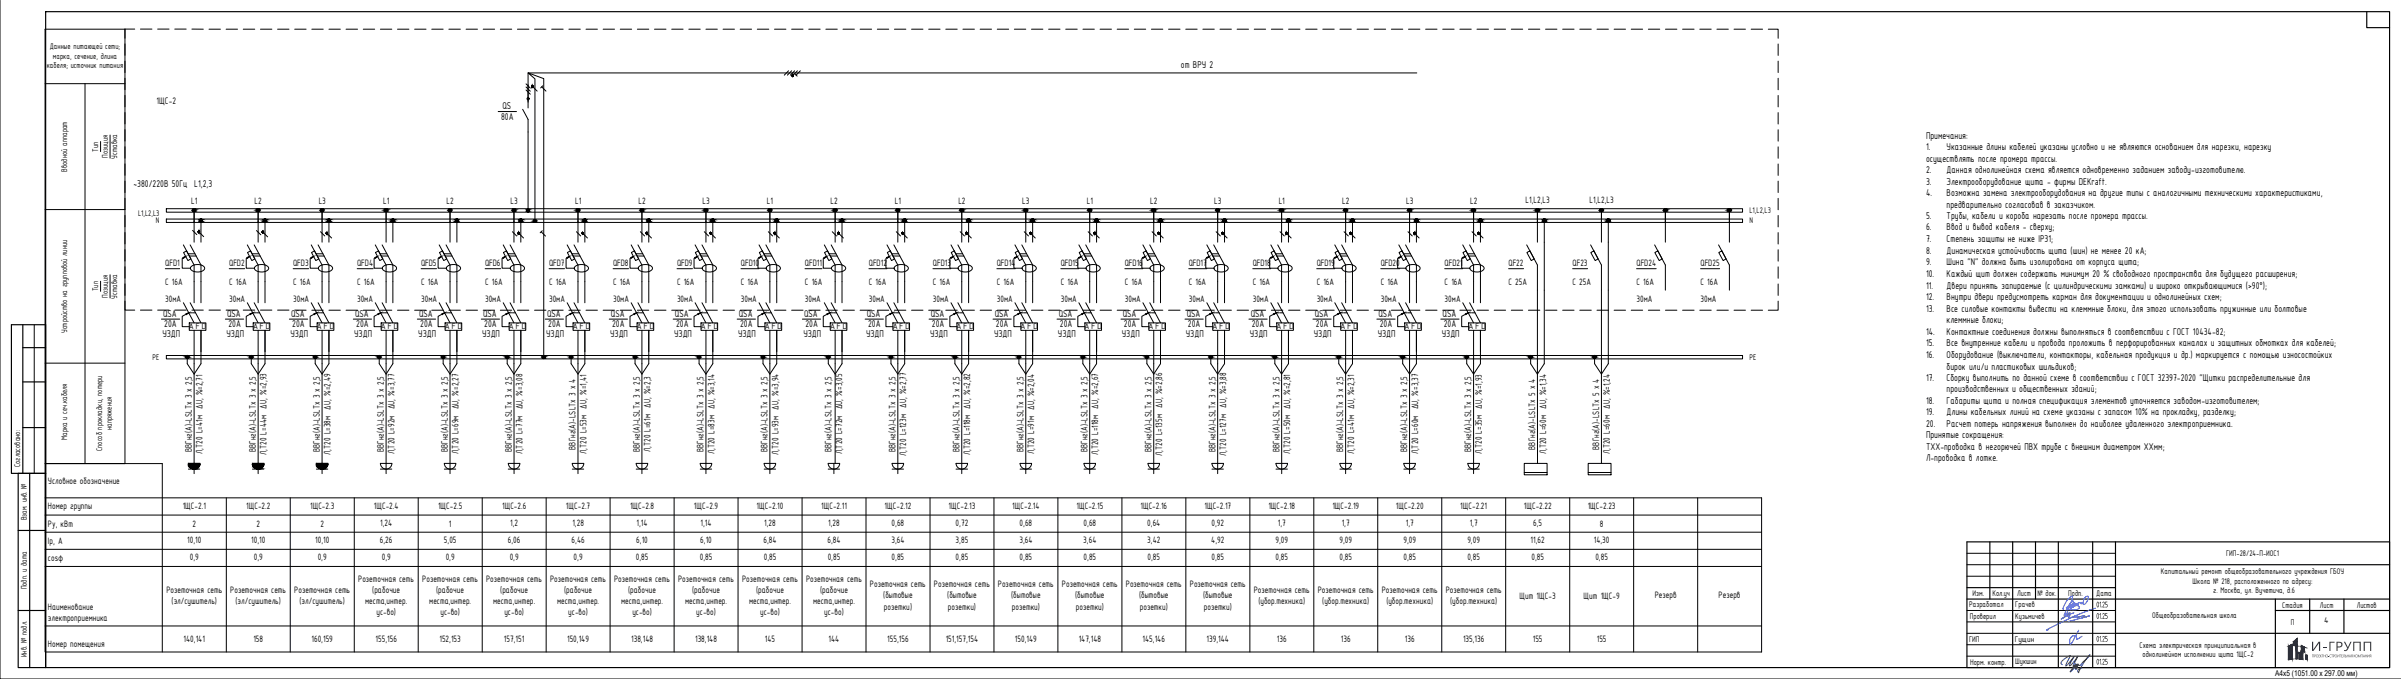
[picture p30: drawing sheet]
<svg xmlns="http://www.w3.org/2000/svg" width="1051mm" height="297mm" viewBox="0 0 1051 297" stroke-linecap="round" stroke-linejoin="round" font-family="sans-serif">
<defs><g id="words">
<text font-size="5.6" fill="#193153" x="1019" y="284.8">ГРУПП</text>
<g font-size="4.7">
<text x="516.9" y="29.8">от ВРУ 2</text>
<text x="219.9" y="47.7">QS</text>
<text x="219.3" y="52.4">80A</text>
<text x="843" y="60.8">Примечания:</text>
<text x="843" y="65.8">1.</text>
<text x="852" y="65.8">Указанные длины кабелей указаны условно и не являются основанием для нарезки, нарезку</text>
<text x="843" y="70.8">осуществлять после промера трассы.</text>
<text x="843" y="75.8">2.</text>
<text x="852" y="75.8">Данная однолинейная схема является одновременно заданием заводу-изготовителю.</text>
<text x="58.4" y="82">~380/220В 50Гц L1,2,3</text>
<text x="843" y="80.8">3.</text>
<text x="852" y="80.8">Электрооборудование щита - фирмы DEKraft.</text>
<text x="843" y="85.8">4.</text>
<text x="852" y="85.8">Возможна замена электрооборудования на другие типы с аналогичными техническими характеристиками,</text>
<text x="843" y="95.8">5.</text>
<text x="852" y="90.8">предварительно согласовав в заказчиком.</text>
<text x="852" y="95.8">Трубы, кабели и короба нарезать после промера трассы.</text>
<text x="843" y="100.8">6.</text>
<text x="852" y="100.8">Ввод и вывод кабеля - сверху;</text>
<text x="843" y="105.8">7.</text>
<text x="852" y="105.8">Степень защиты не ниже IP31;</text>
<text x="843" y="111.1">8.</text>
<text x="852" y="111.1">Динамическая устойчивость щита (шин) не менее 20 кА;</text>
<text x="843" y="116.1">9.</text>
<text x="852" y="116.1">Шина &quot;N&quot; должна быть изолирована от корпуса щита;</text>
<text x="843" y="121.1">10.</text>
<text x="852" y="121.1">Каждый щит должен содержать минимум 20 % свободного пространства для будущего расширения;</text>
<text x="843" y="126.4">11.</text>
<text x="843" y="131.4">12.</text>
<text x="852" y="126.4">Двери принять запираемые (с цилиндрическими замками) и широко открывающимися (&gt;90°);</text>
<text x="852" y="131.4">Внутри двери предусмотреть карман для документации и однолинейных схем;</text>
<text x="843" y="136.4">13.</text>
<text x="852" y="136.4">Все силовые контакты вывести на клеммные блоки, для этого использовать пружинные или болтовые</text>
<text x="71.4" y="138.5">QSA</text>
<text x="71.9" y="143.2">20A</text>
<text x="99.4" y="138.5">QSA</text>
<text x="99.9" y="143.2">20A</text>
<text x="127.4" y="138.5">QSA</text>
<text x="127.9" y="143.2">20A</text>
<text x="155.4" y="138.5">QSA</text>
<text x="155.9" y="143.2">20A</text>
<text x="183.4" y="138.5">QSA</text>
<text x="183.9" y="143.2">20A</text>
<text x="211.4" y="138.5">QSA</text>
<text x="211.9" y="143.2">20A</text>
<text x="239.4" y="138.5">QSA</text>
<text x="239.9" y="143.2">20A</text>
<text x="267.4" y="138.5">QSA</text>
<text x="267.9" y="143.2">20A</text>
<text x="295.4" y="138.5">QSA</text>
<text x="296" y="143.2">20A</text>
<text x="323.4" y="138.5">QSA</text>
<text x="323.9" y="143.2">20A</text>
<text x="352" y="138.5">QSA</text>
<text x="352.5" y="143.2">20A</text>
<text x="379.4" y="138.5">QSA</text>
<text x="379.9" y="143.2">20A</text>
<text x="407.4" y="138.5">QSA</text>
<text x="407.9" y="143.2">20A</text>
<text x="435.4" y="138.5">QSA</text>
<text x="435.9" y="143.2">20A</text>
<text x="463.4" y="138.5">QSA</text>
<text x="463.9" y="143.2">20A</text>
<text x="491.4" y="138.5">QSA</text>
<text x="491.9" y="143.2">20A</text>
<text x="519.4" y="138.5">QSA</text>
<text x="519.9" y="143.2">20A</text>
<text x="547.5" y="138.5">QSA</text>
<text x="547.9" y="143.2">20A</text>
<text x="575.4" y="138.5">QSA</text>
<text x="575.9" y="143.2">20A</text>
<text x="603.4" y="138.5">QSA</text>
<text x="603.9" y="143.2">20A</text>
<text x="631.4" y="138.5">QSA</text>
<text x="632" y="143.2">20A</text>
<text x="852" y="141.4">клеммные блоки;</text>
<text x="71.1" y="147.3">УЗДП</text>
<text x="99.1" y="147.3">УЗДП</text>
<text x="127.1" y="147.3">УЗДП</text>
<text x="155.1" y="147.3">УЗДП</text>
<text x="183.1" y="147.3">УЗДП</text>
<text x="211.1" y="147.3">УЗДП</text>
<text x="239.1" y="147.3">УЗДП</text>
<text x="267.1" y="147.3">УЗДП</text>
<text x="295.1" y="147.3">УЗДП</text>
<text x="323.1" y="147.3">УЗДП</text>
<text x="351.7" y="147.3">УЗДП</text>
<text x="379.1" y="147.3">УЗДП</text>
<text x="407.1" y="147.3">УЗДП</text>
<text x="435.1" y="147.3">УЗДП</text>
<text x="463.1" y="147.3">УЗДП</text>
<text x="491.1" y="147.3">УЗДП</text>
<text x="519.1" y="147.3">УЗДП</text>
<text x="547.1" y="147.3">УЗДП</text>
<text x="575.1" y="147.3">УЗДП</text>
<text x="603.1" y="147.3">УЗДП</text>
<text x="631.1" y="147.3">УЗДП</text>
<text x="843" y="146.4">14.</text>
<text x="852" y="146.4">Контактные соединения должны выполняться в соответствии с ГОСТ 10434-82;</text>
<text x="843" y="151.4">15.</text>
<text x="852" y="151.4">Все внутренние кабели и провода проложить в перфорированных каналах и защитных обмотках для кабелей;</text>
<text x="843" y="156.7">16.</text>
<text x="852" y="156.7">Оборудование (выключатели, контакторы, кабельная продукция и др.) маркируется с помощью износостойких</text>
<text x="852" y="161.7">бирок или/и пластиковых шильдиков;</text>
<text x="843" y="166.7">17.</text>
<text x="852" y="166.7">Сборку выполнить по данной схеме в соответствии с ГОСТ 32397-2020 &quot;Щитки распределительные для</text>
<text x="852" y="171.7">производственных и общественных зданий;</text>
<text x="843" y="176.7">18.</text>
<text x="852" y="176.7">Габариты щита и полная спецификация элементов уточняется заводом-изготовителем;</text>
<text x="843" y="181.7">19.</text>
<text x="852" y="181.7">Длины кабельных линий на схеме указаны с запасом 10% на прокладку, разделку;</text>
<text x="843" y="186.7">20.</text>
<text x="843" y="191.7">Принятые сокращения:</text>
<text x="852" y="186.7">Расчет потерь напряжения выполнен до наиболее удаленного электроприемника.</text>
<text x="843" y="196.7">ТХХ-проводка в негорючей ПВХ трубе с внешним диаметром ХХмм;</text>
<text x="843" y="201.7">Л-проводка в лотке.</text>
</g>
<text font-size="4.5" x="68.5" y="45.5">1ЩС-2</text>
<g font-size="4.4">
<text x="83.7" y="89.1">L1</text>
<text x="111.5" y="89.1">L2</text>
<text x="139.5" y="89.1">L3</text>
<text x="167.7" y="89.1">L1</text>
<text x="195.5" y="89.1">L2</text>
<text x="223.5" y="89.1">L3</text>
<text x="251.7" y="89.1">L1</text>
<text x="279.5" y="89.1">L2</text>
<text x="307.5" y="89.1">L3</text>
<text x="335.7" y="89.1">L1</text>
<text x="363.5" y="89.1">L2</text>
<text x="391.7" y="89.1">L1</text>
<text x="419.5" y="89.1">L2</text>
<text x="447.5" y="89.1">L3</text>
<text x="475.7" y="89.1">L1</text>
<text x="503.5" y="89.1">L2</text>
<text x="531.5" y="89.1">L3</text>
<text x="559.7" y="89.1">L1</text>
<text x="587.5" y="89.1">L2</text>
<text x="615.5" y="89.1">L3</text>
<text x="643.5" y="89.1">L2</text>
<text x="667.8" y="88.8">L1,L2,L3</text>
<text x="695.7" y="88.8">L1,L2,L3</text>
<text x="72.3" y="116.4">QFD1</text>
<text x="100.3" y="116.4">QFD2</text>
<text x="128.3" y="116.4">QFD3</text>
<text x="156.3" y="116.4">QFD4</text>
<text x="184.3" y="116.4">QFD5</text>
<text x="212.3" y="116.4">QFD6</text>
<text x="240.3" y="116.4">QFD7</text>
<text x="268.4" y="116.4">QFD8</text>
<text x="296.3" y="116.4">QFD9</text>
<text x="324.3" y="116.4">QFD10</text>
<text x="352.3" y="116.4">QFD11</text>
<text x="380.3" y="116.4">QFD12</text>
<text x="408.3" y="116.4">QFD13</text>
<text x="436.3" y="116.4">QFD14</text>
<text x="464.3" y="116.4">QFD15</text>
<text x="492.3" y="116.4">QFD16</text>
<text x="520.3" y="116.4">QFD17</text>
<text x="548.3" y="116.4">QFD18</text>
<text x="576.3" y="116.4">QFD19</text>
<text x="604.4" y="116.4">QFD20</text>
<text x="632.3" y="116.4">QFD21</text>
<text x="660.3" y="116.4">QF22</text>
<text x="688.3" y="116.4">QF23</text>
<text x="716.3" y="116.4">QFD24</text>
<text x="744.3" y="116.4">QFD25</text>
<text x="72.3" y="124.5">C 16A</text>
<text x="100.3" y="124.5">C 16A</text>
<text x="128.3" y="124.5">C 16A</text>
<text x="156.3" y="124.5">C 16A</text>
<text x="184.3" y="124.5">C 16A</text>
<text x="212.3" y="124.5">C 16A</text>
<text x="240.3" y="124.5">C 16A</text>
<text x="268.4" y="124.5">C 16A</text>
<text x="296.3" y="124.5">C 16A</text>
<text x="324.3" y="124.5">C 16A</text>
<text x="352.3" y="124.5">C 16A</text>
<text x="380.3" y="124.5">C 16A</text>
<text x="408.3" y="124.5">C 16A</text>
<text x="436.3" y="124.5">C 16A</text>
<text x="464.3" y="124.5">C 16A</text>
<text x="492.3" y="124.5">C 16A</text>
<text x="520.3" y="124.5">C 16A</text>
<text x="548.3" y="124.5">C 16A</text>
<text x="576.3" y="124.5">C 16A</text>
<text x="604.4" y="124.5">C 16A</text>
<text x="632.3" y="124.5">C 16A</text>
<text x="660.3" y="124.5">C 25A</text>
<text x="688.3" y="124.5">C 25A</text>
<text x="716.3" y="124.5">C 16A</text>
<text x="744.3" y="124.5">C 16A</text>
<text x="72.3" y="132">30мА</text>
<text x="100.3" y="132">30мА</text>
<text x="128.3" y="132">30мА</text>
<text x="156.3" y="132">30мА</text>
<text x="184.3" y="132">30мА</text>
<text x="212.3" y="132">30мА</text>
<text x="240.3" y="132">30мА</text>
<text x="268.4" y="132">30мА</text>
<text x="296.3" y="132">30мА</text>
<text x="324.3" y="132">30мА</text>
<text x="352.3" y="132">30мА</text>
<text x="380.3" y="132">30мА</text>
<text x="408.3" y="132">30мА</text>
<text x="436.3" y="132">30мА</text>
<text x="464.3" y="132">30мА</text>
<text x="492.3" y="132">30мА</text>
<text x="520.3" y="132">30мА</text>
<text x="548.3" y="132">30мА</text>
<text x="576.3" y="132">30мА</text>
<text x="604.4" y="132">30мА</text>
<text x="632.3" y="132">30мА</text>
<text x="716.3" y="132">30мА</text>
<text x="744.3" y="132">30мА</text>
<text x="84" y="197.8" transform="rotate(-90 84 197.8)">ВВГнг(А)-LSLTx 3 x 2,5</text>
<text x="112" y="197.8" transform="rotate(-90 112 197.8)">ВВГнг(А)-LSLTx 3 x 2,5</text>
<text x="140" y="197.8" transform="rotate(-90 140 197.8)">ВВГнг(А)-LSLTx 3 x 2,5</text>
<text x="168" y="197.8" transform="rotate(-90 168 197.8)">ВВГнг(А)-LSLTx 3 x 2,5</text>
<text x="196" y="197.8" transform="rotate(-90 196 197.8)">ВВГнг(А)-LSLTx 3 x 2,5</text>
<text x="224" y="197.8" transform="rotate(-90 224 197.8)">ВВГнг(А)-LSLTx 3 x 2,5</text>
<text x="252" y="196.8" transform="rotate(-90 252 196.8)">ВВГнг(А)-LSLTx 3 x 4</text>
<text x="280" y="197.8" transform="rotate(-90 280 197.8)">ВВГнг(А)-LSLTx 3 x 2,5</text>
<text x="284.7" y="197.8" transform="rotate(-90 284.7 197.8)">Л,Т20 L=61м ∆U, %=2,3</text>
<text x="308" y="197.8" transform="rotate(-90 308 197.8)">ВВГнг(А)-LSLTx 3 x 2,5</text>
<text x="336" y="197.8" transform="rotate(-90 336 197.8)">ВВГнг(А)-LSLTx 3 x 2,5</text>
<text x="364" y="197.8" transform="rotate(-90 364 197.8)">ВВГнг(А)-LSLTx 3 x 2,5</text>
<text x="392" y="197.8" transform="rotate(-90 392 197.8)">ВВГнг(А)-LSLTx 3 x 2,5</text>
<text x="420" y="197.8" transform="rotate(-90 420 197.8)">ВВГнг(А)-LSLTx 3 x 2,5</text>
<text x="448" y="197.8" transform="rotate(-90 448 197.8)">ВВГнг(А)-LSLTx 3 x 2,5</text>
<text x="476" y="197.8" transform="rotate(-90 476 197.8)">ВВГнг(А)-LSLTx 3 x 2,5</text>
<text x="504" y="197.8" transform="rotate(-90 504 197.8)">ВВГнг(А)-LSLTx 3 x 2,5</text>
<text x="532" y="197.8" transform="rotate(-90 532 197.8)">ВВГнг(А)-LSLTx 3 x 2,5</text>
<text x="560" y="197.8" transform="rotate(-90 560 197.8)">ВВГнг(А)-LSLTx 3 x 2,5</text>
<text x="588" y="197.8" transform="rotate(-90 588 197.8)">ВВГнг(А)-LSLTx 3 x 2,5</text>
<text x="616" y="197.8" transform="rotate(-90 616 197.8)">ВВГнг(А)-LSLTx 3 x 2,5</text>
<text x="644" y="197.8" transform="rotate(-90 644 197.8)">ВВГнг(А)-LSLTx 3 x 2,5</text>
<text x="672" y="196.8" transform="rotate(-90 672 196.8)">ВВГнг(А)-LSLTx 5 x 4</text>
<text x="700" y="196.8" transform="rotate(-90 700 196.8)">ВВГнг(А)-LSLTx 5 x 4</text>
<text x="88.7" y="198.5" transform="rotate(-90 88.7 198.5)">Л,Т20 L=41м ∆U, %=2,71</text>
<text x="116.7" y="199" transform="rotate(-90 116.7 199)">Л,Т20 L=44м ∆U, %=2,93</text>
<text x="144.7" y="198.9" transform="rotate(-90 144.7 198.9)">Л,Т20 L=38м ∆U, %=2,49</text>
<text x="172.7" y="198.8" transform="rotate(-90 172.7 198.8)">Л,Т20 L=92м ∆U, %=3,77</text>
<text x="200.7" y="198.8" transform="rotate(-90 200.7 198.8)">Л,Т20 L=69м ∆U, %=2,27</text>
<text x="228.7" y="198.8" transform="rotate(-90 228.7 198.8)">Л,Т20 L=77м ∆U, %=3,08</text>
<text x="256.7" y="198.5" transform="rotate(-90 256.7 198.5)">Л,Т20 L=53м ∆U, %=1,41</text>
<text x="312.7" y="198.7" transform="rotate(-90 312.7 198.7)">Л,Т20 L=83м ∆U, %=3,14</text>
<text x="340.7" y="198.9" transform="rotate(-90 340.7 198.9)">Л,Т20 L=93м ∆U, %=3,94</text>
<text x="368.7" y="198.8" transform="rotate(-90 368.7 198.8)">Л,Т20 L=72м ∆U, %=3,05</text>
<text x="396.7" y="199.4" transform="rotate(-90 396.7 199.4)">Л,Т20 L=123м ∆U, %=2,77</text>
<text x="424.7" y="199.2" transform="rotate(-90 424.7 199.2)">Л,Т20 L=118м ∆U, %=2,82</text>
<text x="452.7" y="198.7" transform="rotate(-90 452.7 198.7)">Л,Т20 L=91м ∆U, %=2,04</text>
<text x="480.7" y="199.2" transform="rotate(-90 480.7 199.2)">Л,Т20 L=118м ∆U, %=2,67</text>
<text x="508.7" y="199.4" transform="rotate(-90 508.7 199.4)">Л,Т20 L=135м ∆U, %=2,86</text>
<text x="536.7" y="199.4" transform="rotate(-90 536.7 199.4)">Л,Т20 L=127м ∆U, %=3,88</text>
<text x="564.7" y="198.6" transform="rotate(-90 564.7 198.6)">Л,Т20 L=50м ∆U, %=2,81</text>
<text x="592.7" y="198.5" transform="rotate(-90 592.7 198.5)">Л,Т20 L=41м ∆U, %=2,31</text>
<text x="620.7" y="198.8" transform="rotate(-90 620.7 198.8)">Л,Т20 L=60м ∆U, %=3,37</text>
<text x="648.7" y="198.6" transform="rotate(-90 648.7 198.6)">Л,Т20 L=35м ∆U, %=1,93</text>
<text x="676.7" y="198.7" transform="rotate(-90 676.7 198.7)">Л,Т20 L=60м ∆U, %=1,34</text>
<text x="704.7" y="198.7" transform="rotate(-90 704.7 198.7)">Л,Т20 L=60м ∆U, %=1,24</text>
<text x="21" y="211.7">Условное обозначение</text>
<text x="21" y="222.5">Номер группы</text>
<text x="80" y="222.7">1ЩС-2.1</text>
<text x="107.7" y="222.7">1ЩС-2.2</text>
<text x="135.8" y="222.7">1ЩС-2.3</text>
<text x="163.6" y="222.7">1ЩС-2.4</text>
<text x="191.8" y="222.7">1ЩС-2.5</text>
<text x="219.8" y="222.7">1ЩС-2.6</text>
<text x="247.7" y="222.7">1ЩС-2.7</text>
<text x="275.8" y="222.7">1ЩС-2.8</text>
<text x="303.7" y="222.7">1ЩС-2.9</text>
<text x="331.2" y="222.7">1ЩС-2.10</text>
<text x="359.4" y="222.7">1ЩС-2.11</text>
<text x="387.2" y="222.7">1ЩС-2.12</text>
<text x="415.2" y="222.7">1ЩС-2.13</text>
<text x="443.1" y="222.7">1ЩС-2.14</text>
<text x="471.2" y="222.7">1ЩС-2.15</text>
<text x="499.2" y="222.7">1ЩС-2.16</text>
<text x="527.2" y="222.7">1ЩС-2.17</text>
<text x="555.2" y="222.7">1ЩС-2.18</text>
<text x="583.2" y="222.7">1ЩС-2.19</text>
<text x="611" y="222.7">1ЩС-2.20</text>
<text x="639.2" y="222.7">1ЩС-2.21</text>
<text x="667" y="222.7">1ЩС-2.22</text>
<text x="694.9" y="222.7">1ЩС-2.23</text>
<text x="21" y="230.4">Py, кВт</text>
<text x="84.2" y="230.4">2</text>
<text x="112.3" y="230.4">2</text>
<text x="140.3" y="230.4">2</text>
<text x="166.4" y="230.2">1,24</text>
<text x="196.5" y="230.4">1</text>
<text x="223.3" y="230.2">1,2</text>
<text x="250.5" y="230.2">1,28</text>
<text x="278.6" y="230.2">1,14</text>
<text x="306.6" y="230.2">1,14</text>
<text x="334.5" y="230.2">1,28</text>
<text x="362.5" y="230.2">1,28</text>
<text x="390.3" y="230.2">0,68</text>
<text x="418.3" y="230.2">0,72</text>
<text x="446.3" y="230.2">0,68</text>
<text x="474.3" y="230.2">0,68</text>
<text x="502.2" y="230.2">0,64</text>
<text x="530.3" y="230.2">0,92</text>
<text x="559.3" y="230.2">1,7</text>
<text x="587.3" y="230.2">1,7</text>
<text x="615.3" y="230.2">1,7</text>
<text x="643.3" y="230.2">1,7</text>
<text x="671.1" y="230.2">6,5</text>
<text x="700.3" y="230.4">8</text>
<text x="21" y="237.9">Ip, А</text>
<text x="82" y="237.7">10,10</text>
<text x="109.9" y="237.7">10,10</text>
<text x="138" y="237.7">10,10</text>
<text x="166.3" y="237.7">6,26</text>
<text x="194.3" y="237.7">5,05</text>
<text x="222.3" y="237.7">6,06</text>
<text x="250.2" y="237.7">6,46</text>
<text x="278.5" y="237.7">6,10</text>
<text x="306.5" y="237.7">6,10</text>
<text x="334.2" y="237.7">6,84</text>
<text x="362.2" y="237.7">6,84</text>
<text x="390.2" y="237.7">3,64</text>
<text x="418.3" y="237.7">3,85</text>
<text x="446.2" y="237.7">3,64</text>
<text x="474.2" y="237.7">3,64</text>
<text x="502.2" y="237.7">3,42</text>
<text x="530.2" y="237.7">4,92</text>
<text x="558.3" y="237.7">9,09</text>
<text x="586.3" y="237.7">9,09</text>
<text x="614.3" y="237.7">9,09</text>
<text x="642.3" y="237.7">9,09</text>
<text x="670" y="237.7">11,62</text>
<text x="697.6" y="237.7">14,30</text>
<text x="21" y="245.5">cosφ</text>
<text x="83.1" y="245.2">0,9</text>
<text x="111.1" y="245.2">0,9</text>
<text x="139.1" y="245.2">0,9</text>
<text x="167.1" y="245.2">0,9</text>
<text x="195.1" y="245.2">0,9</text>
<text x="223.1" y="245.2">0,9</text>
<text x="251.1" y="245.2">0,9</text>
<text x="278.3" y="245.2">0,85</text>
<text x="306.3" y="245.2">0,85</text>
<text x="334.3" y="245.2">0,85</text>
<text x="362.3" y="245.2">0,85</text>
<text x="390.3" y="245.2">0,85</text>
<text x="418.3" y="245.2">0,85</text>
<text x="446.3" y="245.2">0,85</text>
<text x="474.3" y="245.2">0,85</text>
<text x="502.3" y="245.2">0,85</text>
<text x="530.3" y="245.2">0,85</text>
<text x="558.3" y="245.2">0,85</text>
<text x="586.3" y="245.2">0,85</text>
<text x="614.3" y="245.2">0,85</text>
<text x="642.3" y="245.2">0,85</text>
<text x="670.3" y="245.2">0,85</text>
<text x="698.3" y="245.2">0,85</text>
<text x="156.8" y="254.5">Розеточная сеть</text>
<text x="184.8" y="254.5">Розеточная сеть</text>
<text x="212.8" y="254.5">Розеточная сеть</text>
<text x="240.8" y="254.5">Розеточная сеть</text>
<text x="268.8" y="254.5">Розеточная сеть</text>
<text x="296.8" y="254.5">Розеточная сеть</text>
<text x="324.8" y="254.5">Розеточная сеть</text>
<text x="352.8" y="254.5">Розеточная сеть</text>
<text x="380.8" y="256.8">Розеточная сеть</text>
<text x="408.8" y="256.8">Розеточная сеть</text>
<text x="436.8" y="256.8">Розеточная сеть</text>
<text x="464.8" y="256.8">Розеточная сеть</text>
<text x="492.8" y="256.8">Розеточная сеть</text>
<text x="520.8" y="256.8">Розеточная сеть</text>
<text x="72.8" y="259.3">Розеточная сеть</text>
<text x="100.8" y="259.3">Розеточная сеть</text>
<text x="128.8" y="259.3">Розеточная сеть</text>
<text x="162.9" y="259.4">(рабочие</text>
<text x="191" y="259.4">(рабочие</text>
<text x="218.9" y="259.4">(рабочие</text>
<text x="247" y="259.4">(рабочие</text>
<text x="275" y="259.4">(рабочие</text>
<text x="303" y="259.4">(рабочие</text>
<text x="331" y="259.4">(рабочие</text>
<text x="358.9" y="259.4">(рабочие</text>
<text x="386.6" y="261.8">(бытовые</text>
<text x="414.6" y="261.8">(бытовые</text>
<text x="442.6" y="261.8">(бытовые</text>
<text x="470.6" y="261.8">(бытовые</text>
<text x="498.6" y="261.8">(бытовые</text>
<text x="526.6" y="261.8">(бытовые</text>
<text x="548.8" y="259.3">Розеточная сеть</text>
<text x="576.8" y="259.3">Розеточная сеть</text>
<text x="604.8" y="259.3">Розеточная сеть</text>
<text x="632.8" y="259.3">Розеточная сеть</text>
<text x="665.1" y="261.9">Щит 1ЩС-3</text>
<text x="693.2" y="261.9">Щит 1ЩС-9</text>
<text x="724.3" y="261.8">Резерв</text>
<text x="752.3" y="261.8">Резерв</text>
<text x="21" y="266.8">Наименование</text>
<text x="75.1" y="264.3">(эл/сушитель)</text>
<text x="103.1" y="264.3">(эл/сушитель)</text>
<text x="131.1" y="264.3">(эл/сушитель)</text>
<text x="159.9" y="264.1">места,интер.</text>
<text x="164.8" y="269.1">ус-во)</text>
<text x="187.9" y="264.1">места,интер.</text>
<text x="192.8" y="269.1">ус-во)</text>
<text x="215.9" y="264.1">места,интер.</text>
<text x="220.8" y="269.1">ус-во)</text>
<text x="243.8" y="264.1">места,интер.</text>
<text x="248.8" y="269.1">ус-во)</text>
<text x="271.9" y="264.1">места,интер.</text>
<text x="276.8" y="269.1">ус-во)</text>
<text x="299.8" y="264.1">места,интер.</text>
<text x="304.8" y="269.1">ус-во)</text>
<text x="327.9" y="264.1">места,интер.</text>
<text x="332.8" y="269.1">ус-во)</text>
<text x="355.9" y="264.1">места,интер.</text>
<text x="360.8" y="269.1">ус-во)</text>
<text x="386.9" y="266.8">розетки)</text>
<text x="414.9" y="266.8">розетки)</text>
<text x="442.9" y="266.8">розетки)</text>
<text x="470.9" y="266.8">розетки)</text>
<text x="498.9" y="266.8">розетки)</text>
<text x="526.9" y="266.8">розетки)</text>
<text x="550.8" y="264.3">(убор.техника)</text>
<text x="578.8" y="264.3">(убор.техника)</text>
<text x="606.8" y="264.3">(убор.техника)</text>
<text x="634.8" y="264.3">(убор.техника)</text>
<text x="21" y="271.5">электроприемника</text>
<text x="80.3" y="280.7">140,141</text>
<text x="110.9" y="281">158</text>
<text x="136.4" y="280.7">160,159</text>
<text x="164.4" y="280.7">155,156</text>
<text x="192.4" y="280.7">152,153</text>
<text x="220.6" y="280.7">157,151</text>
<text x="248.2" y="280.7">150,149</text>
<text x="276.3" y="280.7">138,148</text>
<text x="304.2" y="280.7">138,148</text>
<text x="334.8" y="281">145</text>
<text x="362.7" y="281">144</text>
<text x="388.4" y="280.7">155,156</text>
<text x="413.9" y="280.7">151,157,154</text>
<text x="444.2" y="280.7">150,149</text>
<text x="472.1" y="280.7">147,148</text>
<text x="500.1" y="280.7">145,146</text>
<text x="528.2" y="280.7">139,144</text>
<text x="558.9" y="281">136</text>
<text x="586.9" y="281">136</text>
<text x="614.9" y="281">136</text>
<text x="640.4" y="280.7">135,136</text>
<text x="670.9" y="281">155</text>
<text x="698.9" y="281">155</text>
<text x="21" y="282.9">Номер помещения</text>
</g>
<g font-size="3.9">
<text x="21.8" y="21.5">Данные питающей сети;</text>
<text x="20.4" y="29.8">кабеля; источник питания</text>
<text x="23.1" y="25.7">марка, сечение, длина</text>
<text x="43" y="66.3" transform="rotate(-90 43 66.3)">Тип</text>
<text x="47.2" y="69.2" transform="rotate(-90 47.2 69.2)">Позиция</text>
<text x="51.4" y="69.4" transform="rotate(-90 51.4 69.4)">Уставка</text>
<text x="29.3" y="75.1" transform="rotate(-90 29.3 75.1)">Вводной аппарат</text>
<text x="60.4" y="94.6">L1,L2,L3</text>
<text x="765.7" y="93.3">L1,L2,L3</text>
<text x="68.2" y="97.4">N</text>
<text x="765.7" y="97.4">N</text>
<text x="43" y="127.5" transform="rotate(-90 43 127.5)">Тип</text>
<text x="47.2" y="130.3" transform="rotate(-90 47.2 130.3)">Позиция</text>
<text x="51.4" y="130.6" transform="rotate(-90 51.4 130.6)">Уставка</text>
<text x="29.3" y="145.7" transform="rotate(-90 29.3 145.7)">Устройство на групповой линии</text>
<text x="82.4" y="144.1">AFD</text>
<text x="110.4" y="144.1">AFD</text>
<text x="138.4" y="144.1">AFD</text>
<text x="166.4" y="144.1">AFD</text>
<text x="194.4" y="144.1">AFD</text>
<text x="222.4" y="144.1">AFD</text>
<text x="250.4" y="144.1">AFD</text>
<text x="278.4" y="144.1">AFD</text>
<text x="306.5" y="144.1">AFD</text>
<text x="334.4" y="144.1">AFD</text>
<text x="363" y="144.1">AFD</text>
<text x="390.4" y="144.1">AFD</text>
<text x="418.4" y="144.1">AFD</text>
<text x="446.4" y="144.1">AFD</text>
<text x="474.4" y="144.1">AFD</text>
<text x="502.5" y="144.1">AFD</text>
<text x="530.4" y="144.1">AFD</text>
<text x="558.4" y="144.1">AFD</text>
<text x="586.4" y="144.1">AFD</text>
<text x="614.4" y="144.1">AFD</text>
<text x="642.5" y="144.1">AFD</text>
<text x="66.8" y="157.5">PE</text>
<text x="765.7" y="157.5">PE</text>
<text x="48.9" y="188.2" transform="rotate(-90 48.9 188.2)">напряжения</text>
<text x="29.3" y="192.5" transform="rotate(-90 29.3 192.5)">Марка и сеч.кабеля</text>
<text x="44.7" y="197.3" transform="rotate(-90 44.7 197.3)">Способ прокладки, потери</text>
<text x="8.8" y="204.3" transform="rotate(-90 8.8 204.3)">Согласовано:</text>
<text x="11.7" y="227.7" transform="rotate(-90 11.7 227.7)">Взам. инв. №</text>
<text x="974.3" y="243.4">ГИП-28/24-П-ИОС1</text>
<text x="945.8" y="251.3">Капитальный ремонт общеобразовательного учреждения ГБОУ</text>
<text x="11.7" y="257.9" transform="rotate(-90 11.7 257.9)">Подп. и дата</text>
<text x="959.7" y="255.4">Школа № 218, расположенного по адресу:</text>
<text x="863.4" y="260.8">Изм.</text>
<text x="872.1" y="260.8">Кол.уч</text>
<text x="882.9" y="260.8">Лист</text>
<text x="891.8" y="260.8">№ док.</text>
<text x="905.3" y="260.8">Подп.</text>
<text x="917.5" y="260.6">Дата</text>
<text x="968.8" y="259.6">г. Москва, ул. Вучетича, д.6</text>
<text x="861.9" y="265.6">Разработал</text>
<text x="882.1" y="265.7">Грачев</text>
<text x="917.5" y="265.7">01.25</text>
<text x="998.9" y="265.8">Стадия</text>
<text x="1015.4" y="265.8">Лист</text>
<text x="1031.5" y="265.8">Листов</text>
<text x="862.2" y="270.9">Проверил</text>
<text x="882.1" y="270.7">Кузьмичев</text>
<text x="917.5" y="270.7">01.25</text>
<text x="942" y="270.3">Общеобразовательная школа</text>
<text x="1002.7" y="273.3">П</text>
<text x="1017.3" y="272.7">4</text>
<text x="861.9" y="280.9">ГИП</text>
<text x="881.9" y="280.7">Гущин</text>
<text x="917.5" y="280.7">01.25</text>
<text x="11.7" y="287.6" transform="rotate(-90 11.7 287.6)">Инв. № подл.</text>
<text x="936.5" y="283.4">Схема электрическая принципиальная в</text>
<text x="937.8" y="287.6">однолинейном исполнении щита 1ЩС-2</text>
<text x="862.3" y="290.8">Норм. контр.</text>
<text x="882.1" y="290.6">Шукшин</text>
<text x="917.5" y="290.7">01.25</text>
</g>
<text font-size="3.5" x="995.8" y="295.8">A4x5 (1051.00 х 297.00 мм)</text>
</g></defs>
<!-- layer: 0 -->
<g fill="none" stroke="#000" stroke-width=".44">
<path d="M0 .1v296.9h1050.9M59 12.7h-4.3v190.1h-35v-190h35M61.5 12.7h5M69 12.7h5M76.5 12.7h5M84 12.7l5 .1M91.5 12.8h5M99 12.8h5M106.5 12.8h5M114 12.8h5M121.5 12.8h5M129 12.8h5"/>
<path d="M136.5 12.8h5M144 12.8h5M151.5 12.8h5M159 12.8h5M166.5 12.8h5M174 12.8h5M181.5 12.8h5M189 12.8h5M196.5 12.8h5M204 12.8h5M211.5 12.8h5M219 12.8h5"/>
<path d="M226.5 12.8h5M234 12.8h5M241.5 12.8h5M249 12.8h5M256.5 12.8h5M264 12.8h5M271.5 12.8h5M279 12.8h5M286.5 12.8h5M294 12.8h5M301.5 12.8h5M309 12.8h5"/>
<path d="M316.5 12.8h5M324 12.8h5M331.5 12.8h5M339 12.8h5M346.5 12.8h5M354 12.8h5M361.5 12.8h5M369 12.8h5M376.5 12.8h5M384 12.8h5M391.5 12.8h5M399 12.8h5"/>
<path d="M406.5 12.8h5M414 12.8h5M421.5 12.8h5M429 12.8h5M436.5 12.8h5M444 12.8h5M451.5 12.8h5M459 12.8h5M466.5 12.8h5M474 12.8h5M481.5 12.8h5M489 12.8h5"/>
<path d="M496.5 12.8h5M504 12.8h5M511.5 12.8h5M519 12.8h5M526.5 12.8h5M534 12.8h5M541.5 12.8h5M549 12.8h5M556.5 12.8h5M564 12.8h5M571.5 12.8h5M579 12.8h5"/>
<path d="M586.5 12.8h5M594 12.8h5M601.5 12.8h5M609 12.8h5M616.5 12.8h5M624 12.8h5M631.5 12.8h5M639 12.8h5M646.5 12.8h5M654 12.8h5M661.5 12.8h5M669 12.8h5"/>
<path d="M676.5 12.8h5M684 12.8h5M691.5 12.8h5M699 12.8h5M706.5 12.8h5M714 12.8h5M721.5 12.8h5M729 12.8h5M736.5 12.8h5M744 12.8h5M751.5 12.8h5M759 12.8h5"/>
<path d="M766.5 12.8h5M774 12.8h4.3v3.9M778.3 19.2v5M19.7 36.6h35M37.2 36.6v166.2M230.3 36.7l1.8 1.9M230.3 38l1.8 1.9M230.3 39.4l1.8 1.8M231.1 37.1v10.1M233.3 38l1.8 1.9M237.1 38l1.9 1.9M237.6 37.5l-1 1"/>
<path d="M345.1 31l-1.8 1.9M346.5 31l-1.9 1.9M347.8 31l-1.9 1.9M348 32.4l.9 .9M349 31l-1.8 1.9M350.3 31l-1.9 1.9M620.1 31.9h-389v11.8M778.3 26.7v5M778.3 34.2v5.1M48.2 59.1v10.1M218.1 48.8h8M228.8 47.8l2.3 4.4v40"/>
<path d="M778.3 41.8v5M778.3 49.3v5M778.3 56.8v5M44 61.9v4.4M778.3 64.2v5M778.3 71.7v5M778.3 79.2v5M19.7 91.7h35M72.8 91.3h689.9v1.5h-689.9zM72.8 95.8h689.9v1.5h-689.9zM85 91.9v14M88 96.4v9.5"/>
<path d="M113 91.9v14M116 96.4v9.5M141 91.9v14M144 96.4v9.5M169 91.9v14M172 96.4v9.5M197 91.9v14M200 96.4v9.5M225 91.9v14M228 96.4v9.5M234.1 96.7v-62.2l-3-2.6 6.9 2.5v121.9M253 91.9v14"/>
<path d="M256 96.4v9.5M281 91.9v14M284 96.4v9.5M309 91.9v14M312 96.4v9.5M337 91.9v14M340 96.4v9.5M365.5 91.9v14M368.6 96.4v9.5M393 91.9v14M396 96.4v9.5M421 91.9v14"/>
<path d="M424 96.4v9.5M449 91.9v14M452 96.4v9.5M477 91.9v14M480 96.4v9.5M505 91.9v14M508 96.4v9.5M533 91.9v14M536 96.4v9.5M561 91.9v14M564 96.4v9.5M589 91.9v14"/>
<path d="M592 96.4v9.5M617 91.9v14M620 96.4v9.5M645 91.9v14M648 96.4v9.5M672.9 91.9v14M675.9 96.4v62.7l-3 4.5-2.9-4.5v-3M701 91.9v14M704 96.4v62.7l-3 4.5-3.1-4.5v-3M728.9 91.9v14M757 91.9v14M778.3 86.8v5"/>
<path d="M778.3 94.3v5M72.3 117.5h6.4M80.3 107.1l4.7 8.8v16.5M80.3 110.5l1.4-.7 1.9 3.5-1.3 .7zM81.3 112.2l-1.5 .9v4.2h3.6M82.3 111h3M82.9 112h3M83.2 107.1l4.8 8.8v16.5M83.6 116.7a4.2 4.2 0 0 1 6 .5 3.1 3.1 0 0 1-4.4 1.6 1.48 1.48 0 0 1-1.6-2.1zM84.3 100.8l1.8 1.8M87.3 101.7l1.9 1.8M100.3 117.5h6.8"/>
<path d="M108.2 107.1l4.8 8.8v16.5M108.3 110.5l1.4-.7 1.8 3.5-1.3 .7zM109.3 112.2l-1.5 .9v4.2h3.5M110.4 111h2.9M110.9 112h3M111.3 107.1l4.7 8.8v16.5M111.6 116.7a4.2 4.2 0 0 1 6 .5 3.2 3.2 0 0 1-4.4 1.6 1.48 1.48 0 0 1-1.6-2.1zM112.3 100.9l1.9 1.8M115.3 101.8l1.8 1.8M128.3 117.5h6.8M136.2 107.1l4.8 8.8v16.5M136.4 110.5l1.3-.7 1.9 3.5-1.4 .7z"/>
<path d="M137.3 112.2l-1.5 .9v4.2h3.6M138.3 111h3.1M138.9 112h3M139.2 107.1l4.8 8.8v16.5M139.6 116.7a4.2 4.2 0 0 1 6 .5 3.1 3.1 0 0 1-4.4 1.6 1.48 1.48 0 0 1-1.6-2.1zM140.3 101.4l1.9 1.8M143.3 102.3l1.9 1.8M156.3 117.5h7M164.3 107.1l4.7 8.8v16.5M164.3 110.5l1.4-.7 1.9 3.5-1.4 .7zM165.3 112.2l-1.6 .9v4.2h3.6M166.3 111h3"/>
<path d="M166.9 112h3M167.3 107.1l4.7 8.8v16.5M167.6 116.7a4.2 4.2 0 0 1 6 .5 3.1 3.1 0 0 1-4.4 1.6 1.48 1.48 0 0 1-1.6-2.1zM184.3 117.5h6.8M192.2 107.1l4.8 8.8v16.5M192.4 110.5l1.3-.7 1.8 3.5-1.3 .7zM193.3 112.2l-1.5 .9v4.2h3.6M194.4 111h3M194.9 112h3M195.2 107.1l4.8 8.8v16.5M195.8 116.5a4.3 4.3 0 0 1 5.8 .7 3.1 3.1 0 0 1-4.4 1.6 1.42 1.42 0 0 1-1.5-.7 1.42 1.42 0 0 1 .1-1.6zM212.3 117.5h6.8"/>
<path d="M220.3 107.1l4.7 8.8v16.5M220.3 110.5l1.4-.7 1.9 3.5-1.4 .7zM221.3 112.2l-1.5 .9v4.2h3.6M222.3 111h3M222.9 112h3M223.3 107.1l4.7 8.8v16.5M223.6 116.7a4.2 4.2 0 0 1 6 .5 3.1 3.1 0 0 1-4.4 1.6 1.48 1.48 0 0 1-1.6-2.1zM224.3 101.4l1.8 1.8M227.3 102.3l1.9 1.8M236.9 101.4l1.9 1.9M237.4 101l-1 .8M240.3 117.5h6.8"/>
<path d="M248.2 107.1l4.8 8.8v16.5M248.3 110.5l1.4-.7 1.8 3.5-1.3 .7zM249.3 112.2l-1.5 .9v4.2h3.5M250.4 111h2.9M250.9 112h3M251.2 107.1l4.8 8.8v16.5M251.6 116.7a4.2 4.2 0 0 1 6 .5 3.1 3.1 0 0 1-4.4 1.6 1.48 1.48 0 0 1-1.6-2.1zM252.3 101.4l1.9 1.8M255.3 102.3l1.8 1.8M268.4 117.5h6.7M276.3 107.1l4.7 8.8v16.5M276.4 110.5l1.3-.7 1.9 3.5-1.4 .7z"/>
<path d="M277.3 112.2l-1.5 .9v4.2h3.6M278.3 111h3M278.9 112h3M279.2 107.1l4.8 8.8v16.5M279.6 116.7a4.2 4.2 0 0 1 6 .5 3.1 3.1 0 0 1-4.4 1.6 1.48 1.48 0 0 1-1.6-2.1zM280.3 101.4l1.9 1.8M283.3 102.3l1.9 1.8M296.3 117.5h6.8M304.2 107.1l4.8 8.8v16.5M304.3 110.5l1.3-.7 2 3.5-1.4 .7zM305.3 112.2l-1.5 .9v4.2h3.5M306.3 111h3"/>
<path d="M306.9 112h3M307.3 107.1l4.7 8.8v16.5M307.6 116.7a4.2 4.2 0 0 1 6 .5 3.2 3.2 0 0 1-4.4 1.6 1.48 1.48 0 0 1-1.6-2.1zM308.3 101.4l1.8 1.8M311.3 102.3l1.8 1.8M324.3 117.5h7.9M332.2 107.1l4.8 8.8v16.5M332.4 110.5l1.3-.7 1.9 3.5-1.4 .7zM333.3 112.2l-1.5 .9v4.2h3.6M334.3 111h3.1M334.9 112h3M335.2 107.1l4.8 8.8v16.5"/>
<path d="M335.6 116.7a4.2 4.2 0 0 1 6 .5 3.1 3.1 0 0 1-4.4 1.6 1.48 1.48 0 0 1-1.6-2.1zM336.3 101.4l1.9 1.8M339.3 102.3l1.8 1.8M352.3 117.5h7.5M360.8 107.1l4.7 8.8v16.5M360.9 110.5l1.3-.7 1.9 3.5-1.3 .7zM361.9 112.2l-1.6 .9v4.2h3.6M362.9 111h3M363.4 112h3M363.8 107.1l4.8 8.8v16.5M364.2 116.7a4.2 4.2 0 0 1 6 .5 3.2 3.2 0 0 1-4.5 1.6 1.48 1.48 0 0 1-1.5-2.1zM364.3 101.4l1.8 1.8"/>
<path d="M367.3 102.3l1.8 1.8M380.3 117.5h7.9M388.2 107.1l4.8 8.8v16.5M388.4 110.5l1.3-.7 1.8 3.5-1.3 .7zM389.3 112.2l-1.5 .9v4.2h3.5M390.4 111h3M390.9 112h3M391.2 107.1l4.8 8.8v16.5M391.6 116.7a4.2 4.2 0 0 1 6 .5 3.1 3.1 0 0 1-4.4 1.6 1.48 1.48 0 0 1-1.6-2.1zM392.3 101.4l1.9 1.8M395.3 102.3l1.8 1.8M408.3 117.5h7.9"/>
<path d="M416.3 107.1l4.7 8.8v16.5M416.3 110.5l1.4-.7 1.9 3.5-1.3 .7zM417.3 112.2l-1.5 .9v4.2h3.6M418.3 111h3M418.9 112h3M419.3 107.1l4.7 8.8v16.5M419.6 116.7a4.2 4.2 0 0 1 6 .5 3.1 3.1 0 0 1-4.4 1.6 1.48 1.48 0 0 1-1.6-2.1zM420.3 101.4l1.8 1.8M423.3 102.3l1.9 1.8M436.3 117.5h8.2M444.2 107.1l4.8 8.8v16.5M444.3 110.5l1.4-.7 1.8 3.5-1.3 .7z"/>
<path d="M445.3 112.2l-1.5 .9v4.2h3.5M446.4 111h2.9M446.9 112h3M447.3 107.1l4.7 8.8v16.5M447.6 116.7a4.2 4.2 0 0 1 6 .5 2.94 2.94 0 0 1-3.9 1.7 1.79 1.79 0 0 1-2.1-2.2zM448.3 101.4l1.9 1.8M451.3 102.3l1.8 1.8M464.3 117.5h7.9M472.2 107.1l4.8 8.8v16.5M472.4 110.5l1.3-.7 1.9 3.5-1.4 .7zM473.3 112.2l-1.5 .9v4.2h3.6M474.3 111h3.1"/>
<path d="M474.9 112h3M475.2 107.1l4.8 8.8v16.5M475.8 116.5a4.3 4.3 0 0 1 5.8 .7 3.6 3.6 0 0 1-5.4 1.3l-.8-.8zM476.3 101.4l1.9 1.8M479.3 102.3l1.9 1.8M492.3 117.5h8M500.3 107.1l4.7 8.8v16.5M500.3 110.5l1.3-.7 2 3.5-1.4 .7zM501.3 112.2l-1.5 .9v4.2h3.5M502.3 111h3M502.9 112h3M503.3 107.1l4.7 8.8v16.5"/>
<path d="M503.6 116.7a4.2 4.2 0 0 1 6 .5 3.2 3.2 0 0 1-4.4 1.6 1.48 1.48 0 0 1-1.6-2.1zM504.3 101.4l1.8 1.8M507.3 102.3l1.8 1.8M520.3 117.5h7.9M528.2 107.1l4.8 8.8v16.5M528.4 110.5l1.3-.7 1.9 3.5-1.4 .7zM529.3 112.2l-1.5 .9v4.2h3.6M530.4 111h3M530.9 112h3M531.2 107.1l4.8 8.8v16.5M531.8 116.5a4.3 4.3 0 0 1 5.8 .7 3.1 3.1 0 0 1-4.4 1.6 1.42 1.42 0 0 1-1.5-.7 1.42 1.42 0 0 1 .1-1.6zM532.3 101.4l1.9 1.8"/>
<path d="M535.3 102.3l1.8 1.8M548.3 117.5h7.9M556.3 107.1l4.7 8.8v16.5M556.3 110.5l1.4-.7 1.9 3.5-1.4 .7zM557.3 112.2l-1.5 .9v4.2h3.6M558.3 111h3M558.9 112h3M559.3 107.1l4.7 8.8v16.5M559.6 116.7a4.2 4.2 0 0 1 6 .5 3.1 3.1 0 0 1-4.4 1.6 1.48 1.48 0 0 1-1.6-2.1zM560.3 101.4l1.8 1.8M563.3 102.3l1.8 1.8M576.3 117.5h7.9"/>
<path d="M584.2 107.1l4.8 8.8v16.5M584.3 110.5l1.4-.7 1.8 3.5-1.3 .7zM585.3 112.2l-1.5 .9v4.2h3.5M586.4 111h3M586.9 112h3M587.2 107.1l4.8 8.8v16.5M587.6 116.7a4.2 4.2 0 0 1 6 .5 3.1 3.1 0 0 1-4.4 1.6 1.48 1.48 0 0 1-1.6-2.1zM588.3 101.4l1.9 1.8M591.3 102.3l1.8 1.8M604.4 117.5h8.3M612.3 107.1l4.7 8.8v16.5M612.4 110.5l1.3-.7 1.9 3.5-1.3 .7z"/>
<path d="M613.3 112.2l-1.5 .9v4.2h3.6M614.3 111h3M614.9 112h3M615.2 107.1l4.8 8.8v16.5M615.6 116.7a4.2 4.2 0 0 1 6 .5 3.1 3.1 0 0 1-4.4 1.6 1.48 1.48 0 0 1-1.6-2.1zM616.3 101.4l1.9 1.8M619.3 102.3l1.9 1.8M632.3 117.5h7.9M640.2 107.1l4.8 8.8v16.5M640.3 110.5l1.4-.7 1.9 3.5-1.4 .7zM641.3 112.2l-1.5 .9v4.2h3.5M642.4 111h2.9"/>
<path d="M642.9 112h3M643.3 107.1l4.7 8.8v16.5M643.6 116.7a4.2 4.2 0 0 1 6 .5 2.94 2.94 0 0 1-3.8 1.7 1.79 1.79 0 0 1-2.2-2.2zM644.3 101.4l1.9 1.8M647.3 102.3l1.8 1.8M660.3 117.5h6.6M668.2 107.1l4.7 8.8 .1 86.8M668.3 110.5l1.3-.7 1.9 3.5-1.3 .7zM688.3 117.5h6.6M696.2 107.1l4.8 8.8v86.8M696.3 110.5l1.4-.7 1.8 3.5-1.3 .7zM716.3 117.5h8.6"/>
<path d="M724.2 107.1l4.7 8.8v11M724.3 110.5l1.3-.7 1.9 3.5-1.3 .7zM744.3 117.5h8.4M752.2 107.1l4.8 8.8v11M752.3 110.5l1.4-.7 1.8 3.5-1.3 .7zM778.3 101.8v5M778.3 109.2v5M778.3 116.7v5M44 123v4.5M48.2 120.2v10.1M54.7 131.7v4h4.3M61.5 135.7h5"/>
<path d="M69 135.7h5M70.7 139.6h8M76.5 135.7h5M80.3 132.4l4.7 8.9M83.2 132.4l4.8 8.9M83.9 136.8h-1.3l-2.8 1.6v4.5h3M84 135.7h5M84.2 136.8h1.4M91.5 135.7h5M98.6 139.6h8M99 135.7h5M106.5 135.7h5"/>
<path d="M108.2 132.4l4.8 8.9M111.3 132.4l4.7 8.9M112 136.8h-1.4l-2.8 1.6v4.5h3M112.3 136.8h1.3M114 135.7h5M121.5 135.7h5M126.7 139.6h8M129 135.7h5M136.2 132.4l4.8 8.9M136.5 135.7h5M139.2 132.4l4.8 8.9M140 136.8h-1.4l-2.8 1.6v4.5h3"/>
<path d="M140.3 136.8h1.3M144 135.7h5M151.5 135.7h5M154.6 139.6h8M159 135.7h5M164.3 132.4l4.7 8.9M166.5 135.7h5M167.3 132.4l4.7 8.9M168 136.8h-1.4l-2.9 1.6v4.5h3.1M168.3 136.8h1.3M174 135.7h5M181.5 135.7h5"/>
<path d="M182.7 139.6h8M189 135.7h5M192.2 132.4l4.8 8.9M195.2 132.4l4.8 8.9M196 136.8h-1.4l-2.8 1.6v4.5h3M196.3 136.8h1.3M196.5 135.7h5M204 135.7h5M210.7 139.6h8M211.5 135.7h5M219 135.7h5M220.3 132.4l4.7 8.9"/>
<path d="M223.3 132.4l4.7 8.9M223.9 136.8h-1.3l-2.8 1.6v4.5h3M224.3 136.8h1.3M226.5 135.7h5M234 135.7h5M238.6 139.6h8M241.5 135.7h5M248.2 132.4l4.8 8.9M249 135.7h5M251.2 132.4l4.8 8.9M252 136.8h-1.4l-2.8 1.6v4.5h3M252.3 136.8h1.3"/>
<path d="M256.5 135.7h5M264 135.7h5M266.7 139.6h8M271.5 135.7h5M276.3 132.4l4.7 8.9M279 135.7h5M279.2 132.4l4.8 8.9M280 136.8h-1.4l-2.8 1.6v4.5h3M280.2 136.8h1.4M286.5 135.7h5M294 135.7h5M294.6 139.6h8"/>
<path d="M301.5 135.7h5M304.2 132.4l4.8 8.9M307.3 132.4l4.7 8.9M308 136.8h-1.4l-2.8 1.6v4.5h3M308.3 136.8h1.3M309 135.7h5M316.5 135.7h5M322.7 139.6h8M324 135.7h5M331.5 135.7h5M332.2 132.4l4.8 8.9M335.2 132.4l4.8 8.9"/>
<path d="M336 136.8h-1.4l-2.8 1.6v4.5h3M336.3 136.8h1.3M339 135.7h5M346.5 135.7h5M351.2 139.6h8M354 135.7h5M360.8 132.4l4.7 8.9M361.5 135.7h5M363.8 132.4l4.8 8.9M364.5 136.8h-1.3l-2.9 1.6v4.5h3.1M364.8 136.8h1.4M369 135.7h5"/>
<path d="M376.5 135.7h5M378.7 139.6h8M384 135.7h5M388.2 132.4l4.8 8.9M391.2 132.4l4.8 8.9M391.5 135.7h5M392 136.8h-1.4l-2.8 1.6v4.5h3M392.3 136.8h1.3M399 135.7h5M406.5 135.7h5M406.7 139.6h8M414 135.7h5"/>
<path d="M416.3 132.4l4.7 8.9M419.3 132.4l4.7 8.9M419.9 136.8h-1.3l-2.8 1.6v4.5h3M420.2 136.8h1.4M421.5 135.7h5M429 135.7h5M434.6 139.6h8M436.5 135.7h5M444 135.7h5M444.2 132.4l4.8 8.9M447.3 132.4l4.7 8.9M448 136.8h-1.4l-2.8 1.6v4.5h3"/>
<path d="M448.3 136.8h1.3M451.5 135.7h5M459 135.7h5M462.7 139.6h8M466.5 135.7h5M472.2 132.4l4.8 8.9M474 135.7h5M475.2 132.4l4.8 8.9M476 136.8h-1.4l-2.8 1.6v4.5h3.1M476.2 136.8h1.4M481.5 135.7h5M489 135.7h5"/>
<path d="M490.6 139.6h8M496.5 135.7h5M500.3 132.4l4.7 8.9M503.3 132.4l4.7 8.9M504 136.8h-1.4l-2.8 1.6v4.5h3M504 135.7h5M504.3 136.8h1.3M511.5 135.7h5M518.7 139.6h8M519 135.7h5M526.5 135.7h5M528.2 132.4l4.8 8.9"/>
<path d="M531.2 132.4l4.8 8.9M532 136.8h-1.4l-2.8 1.6v4.5h3M532.3 136.8h1.3M534 135.7h5M541.5 135.7h5M546.7 139.6h8M549 135.7h5M556.3 132.4l4.7 8.9M556.5 135.7h5M559.3 132.4l4.7 8.9M559.9 136.8h-1.3l-2.8 1.6v4.5h3M560.3 136.8h1.3"/>
<path d="M564 135.7h5M571.5 135.7h5M574.7 139.6h8M579 135.7h5M584.2 132.4l4.8 8.9M586.5 135.7h5M587.2 132.4l4.8 8.9M588 136.8h-1.4l-2.8 1.6v4.5h3M588.3 136.8h1.3M594 135.7h5M601.5 135.7h5M602.7 139.6h8"/>
<path d="M609 135.7h5M612.3 132.4l4.7 8.9M615.2 132.4l4.8 8.9M615.9 136.8h-1.3l-2.8 1.6v4.5h3M616.2 136.8h1.4M616.5 135.7h5M624 135.7h5M630.6 139.6h8M631.5 135.7h5M639 135.7h5M640.2 132.4l4.8 8.9M643.3 132.4l4.7 8.9"/>
<path d="M644 136.8h-1.4l-2.8 1.6v4.5h3M644.3 136.8h1.3M646.5 135.7h5M654 135.7h5M661.5 135.7h5M669 135.7h5M676.5 135.7h5M684 135.7h5M691.5 135.7h5M699 135.7h5M706.5 135.7h5M714 135.7h5"/>
<path d="M721.5 135.7h5M729 135.7h5M736.5 135.7h5M744 135.7h5M751.5 135.7h5M759 135.7h5M766.5 135.7h5M778.3 131.7v4h-4.3M778.3 124.2v5M15 142.1v65M19.7 158.9h35M72.8 155.5h689.9v1.5h-689.9z"/>
<path d="M82.8 141.3h7.3v3.2h-7.3zM85 144.5v58.2M88 144.5v14.6l-3 4.5-3-4.5v-3M110.8 141.3h7.3v3.2h-7.3zM113 144.5v58.2M116 144.5v14.6l-3 4.5-3-4.5v-3M138.8 141.3h7.3v3.2h-7.3zM141 144.5v58.2M144 144.5v14.6l-3 4.5-3-4.5v-3M166.8 141.3h7.3v3.2h-7.3zM169 144.5v62.7M172 144.5v14.6l-3 4.5-3-4.5v-3"/>
<path d="M194.8 141.3h7.3v3.2h-7.3zM197 144.5v62.7M200 144.5v14.6l-3 4.5-3-4.5v-3M222.8 141.3h7.3v3.2h-7.3zM225 144.5v62.7M228 144.5v14.6l-3 4.5-3-4.5v-3M250.8 141.3h7.3v3.2h-7.3zM253 144.5v62.7M256 144.5v14.6l-3 4.5-3-4.5v-3M278.8 141.3h7.3v3.2h-7.3zM281 144.5v62.7M284 144.5v14.6l-3 4.5-3-4.5v-3"/>
<path d="M306.8 141.3h7.3v3.2h-7.3zM309 144.5v62.7M312 144.5v14.6l-3 4.5-3-4.5v-3M334.8 141.3h7.3v3.2h-7.3zM337 144.5v62.7M340 144.5v14.6l-3 4.5-3-4.5v-3M363.4 141.3h7.3v3.2h-7.3zM365.5 144.5v58.2M368.6 144.5v14.6l-3.1 4.5-3-4.5v-3M390.8 141.3h7.3v3.2h-7.3zM393 144.5v62.7M396 144.5v14.6l-3 4.5-3-4.5v-3"/>
<path d="M418.8 141.3h7.3v3.2h-7.3zM421 144.5v62.7M424 144.5v14.6l-3 4.5-3-4.5v-3M446.8 141.3h7.3v3.2h-7.3zM449 144.5v62.7M452 144.5v14.6l-3 4.5-3-4.5v-3M474.9 141.3h7.2v3.2h-7.2zM477 144.5v62.7M480 144.5v14.6l-3 4.5-3-4.5v-3M502.8 141.3h7.3v3.2h-7.3zM505 144.5v62.7M508 144.5v14.6l-3 4.5-3-4.5v-3"/>
<path d="M530.8 141.3h7.3v3.2h-7.3zM533 144.5v62.7M536 144.5v14.6l-3 4.5-3-4.5v-3M558.8 141.3h7.3v3.2h-7.3zM561 144.5v62.7M564 144.5v14.6l-3 4.5-3-4.5v-3M586.8 141.3h7.3v3.2h-7.3zM589 144.5v62.7M592 144.5v14.6l-3 4.5-3-4.5v-3M614.8 141.3h7.3v3.2h-7.3zM617 144.5v62.7M620 144.5v14.6l-3 4.5-3-4.5v-3"/>
<path d="M642.8 141.3h7.3v3.2h-7.3zM645 144.5v62.7M648 144.5v14.6l-3 4.5-3-4.5v-3M19.7 217.8h751.4v67.4h-751.4v-82.4h51.3v82.4M82.5 202.7a2.52 2.52 0 0 0 2.5 2.5 2.52 2.52 0 0 0 2.5-2.5M82.5 202.7h5M82.5 205.2h5M85 205.2v2M99.1 217.8v67.4M110.5 202.7h5M110.5 205.2h5M110.5 202.7a2.52 2.52 0 0 0 2.5 2.5 2.52 2.52 0 0 0 2.5-2.5"/>
<path d="M113 205.2v2M127 217.8v67.4M138.5 202.7h5M138.5 205.2h5M138.5 202.7a2.52 2.52 0 0 0 2.5 2.5 2.52 2.52 0 0 0 2.5-2.5M141 205.2v2M155.1 217.8v67.4M166.5 202.7a2.52 2.52 0 0 0 2.5 2.5 2.52 2.52 0 0 0 2.5-2.5M166.5 202.7h5M166.5 205.2h5M183 217.8v67.4M194.5 202.7a2.52 2.52 0 0 0 2.5 2.5 2.52 2.52 0 0 0 2.5-2.5"/>
<path d="M194.5 202.7h5M194.5 205.2h5M211.1 217.8v67.4M222.5 202.7h5M222.5 205.2h5M222.5 202.7a2.52 2.52 0 0 0 2.5 2.5 2.52 2.52 0 0 0 2.5-2.5M239.1 217.8v67.4M250.5 202.7h5M250.5 205.2h5M250.5 202.7a2.52 2.52 0 0 0 2.5 2.5 2.52 2.52 0 0 0 2.5-2.5M267 217.8v67.4M278.5 202.7h5"/>
<path d="M278.5 205.2h5M278.5 202.7a2.52 2.52 0 0 0 2.5 2.5 2.52 2.52 0 0 0 2.5-2.5M295.1 217.8v67.4M306.5 202.7h5M306.5 205.2h5M306.5 202.7a2.52 2.52 0 0 0 2.5 2.5 2.52 2.52 0 0 0 2.5-2.5M323 217.8v67.4M334.5 202.7a2.52 2.52 0 0 0 2.5 2.5 2.52 2.52 0 0 0 2.5-2.5M334.5 202.7h5M334.5 205.2h5M351.1 217.8v67.4M362.5 202.7a2.52 2.52 0 0 0 2.5 2.5 2.52 2.52 0 0 0 2.5-2.5"/>
<path d="M362.5 202.7h5M362.5 205.2h5M365 202.7v4.5M379.1 217.8v67.4M390.5 202.7h5M390.5 205.2h5M390.5 202.7a2.52 2.52 0 0 0 2.5 2.5 2.52 2.52 0 0 0 2.5-2.5M407.1 217.8v67.4M418.5 202.7a2.52 2.52 0 0 0 2.5 2.5 2.52 2.52 0 0 0 2.5-2.5M418.5 202.7h5M418.5 205.2h5M435.1 217.8v67.4"/>
<path d="M446.5 202.7h5M446.5 205.2h5M446.5 202.7a2.52 2.52 0 0 0 2.5 2.5 2.52 2.52 0 0 0 2.5-2.5M463 217.8v67.4M474.5 202.7h5M474.5 205.2h5M474.5 202.7a2.52 2.52 0 0 0 2.5 2.5 2.52 2.52 0 0 0 2.5-2.5M491.1 217.8v67.4M502.5 202.7a2.52 2.52 0 0 0 2.5 2.5 2.52 2.52 0 0 0 2.5-2.5M502.5 202.7h5M502.5 205.2h5M519 217.8v67.4"/>
<path d="M530.5 202.7h5M530.5 205.2h5M530.5 202.7a2.52 2.52 0 0 0 2.5 2.5 2.52 2.52 0 0 0 2.5-2.5M547.1 217.8v67.4M558.5 202.7a2.52 2.52 0 0 0 2.5 2.5 2.52 2.52 0 0 0 2.5-2.5M558.5 202.7h5M558.5 205.2h5M575.1 217.8v67.4M586.5 202.7h5M586.5 205.2h5M586.5 202.7a2.52 2.52 0 0 0 2.5 2.5 2.52 2.52 0 0 0 2.5-2.5M603 217.8v67.4"/>
<path d="M614.5 202.7a2.52 2.52 0 0 0 2.5 2.5 2.52 2.52 0 0 0 2.5-2.5M614.5 202.7h5M614.5 205.2h5M631.1 217.8v67.4M642.5 202.7h5M642.5 205.2h5M642.5 202.7a2.52 2.52 0 0 0 2.5 2.5 2.52 2.52 0 0 0 2.5-2.5M659 217.8v67.4M667.2 202.7h10v5h-10zM667.2 206.7h10M687.1 217.8v67.4M695.2 202.7h9.9v5h-9.9z"/>
<path d="M695.2 206.7h9.9M715.1 217.8v67.4M743.1 217.8v67.4M19.7 225.3h751.4M19.7 232.8h751.4M19.7 240.3h751.4M19.7 247.8h751.4M860.9 242h65.1M860.9 247h65.1M860.9 252.1h65.1M19.7 273.8h751.4M860.9 267.1h65.1"/>
<path d="M860.9 272.1h65.1M860.9 277.1h65.1M860.9 282.1h65.1M860.9 287h65.1"/>
<circle cx="233.1" cy="37.8" r=".32"/>
<circle cx="347" cy="33.1" r=".32"/>
<circle cx="231.2" cy="43.2" r=".49"/>
<circle cx="85" cy="91.9" r=".61"/>
<circle cx="88" cy="96.4" r=".61"/>
<circle cx="113" cy="91.9" r=".61"/>
<circle cx="116" cy="96.4" r=".61"/>
<circle cx="141" cy="91.9" r=".61"/>
<circle cx="144" cy="96.4" r=".61"/>
<circle cx="169" cy="91.9" r=".61"/>
<circle cx="172" cy="96.4" r=".61"/>
<circle cx="197" cy="91.9" r=".61"/>
<circle cx="200" cy="96.4" r=".61"/>
<circle cx="225" cy="91.9" r=".61"/>
<circle cx="228" cy="96.4" r=".61"/>
<circle cx="231.2" cy="92" r=".61"/>
<circle cx="234.2" cy="96.7" r=".61"/>
<circle cx="253" cy="91.9" r=".61"/>
<circle cx="256" cy="96.4" r=".61"/>
<circle cx="281" cy="91.9" r=".61"/>
<circle cx="284" cy="96.4" r=".61"/>
<circle cx="309" cy="91.9" r=".61"/>
<circle cx="312" cy="96.4" r=".61"/>
<circle cx="337" cy="91.9" r=".61"/>
<circle cx="340" cy="96.4" r=".61"/>
<circle cx="365.6" cy="91.9" r=".61"/>
<circle cx="368.6" cy="96.4" r=".61"/>
<circle cx="393" cy="91.9" r=".61"/>
<circle cx="396" cy="96.4" r=".61"/>
<circle cx="421" cy="91.9" r=".61"/>
<circle cx="424" cy="96.4" r=".61"/>
<circle cx="449" cy="91.9" r=".61"/>
<circle cx="452" cy="96.4" r=".61"/>
<circle cx="477" cy="91.9" r=".61"/>
<circle cx="480" cy="96.4" r=".61"/>
<circle cx="505" cy="91.9" r=".61"/>
<circle cx="508" cy="96.4" r=".61"/>
<circle cx="533" cy="91.9" r=".61"/>
<circle cx="536" cy="96.4" r=".61"/>
<circle cx="561" cy="91.9" r=".61"/>
<circle cx="564" cy="96.4" r=".61"/>
<circle cx="589" cy="91.9" r=".61"/>
<circle cx="592" cy="96.4" r=".61"/>
<circle cx="617" cy="91.9" r=".61"/>
<circle cx="620" cy="96.4" r=".61"/>
<circle cx="645" cy="91.9" r=".61"/>
<circle cx="648" cy="96.4" r=".61"/>
<circle cx="673" cy="91.9" r=".61"/>
<circle cx="676" cy="96.4" r=".61"/>
<circle cx="701" cy="91.9" r=".61"/>
<circle cx="704" cy="96.4" r=".61"/>
<circle cx="729" cy="91.9" r=".61"/>
<circle cx="757" cy="91.9" r=".61"/>
<circle cx="87.1" cy="101.4" r=".32"/>
<circle cx="115.1" cy="101.5" r=".32"/>
<circle cx="143.1" cy="102" r=".32"/>
<circle cx="227.1" cy="102" r=".32"/>
<circle cx="255.1" cy="102" r=".32"/>
<circle cx="283.1" cy="102" r=".32"/>
<circle cx="311.1" cy="102" r=".32"/>
<circle cx="339.1" cy="102" r=".32"/>
<circle cx="367.1" cy="102" r=".32"/>
<circle cx="395.1" cy="102" r=".32"/>
<circle cx="423.1" cy="102" r=".32"/>
<circle cx="451.1" cy="102" r=".32"/>
<circle cx="479.1" cy="102" r=".32"/>
<circle cx="507.1" cy="102" r=".32"/>
<circle cx="535.1" cy="102" r=".32"/>
<circle cx="563.1" cy="102" r=".32"/>
<circle cx="591.1" cy="102" r=".32"/>
<circle cx="619.1" cy="102" r=".32"/>
<circle cx="647.1" cy="102" r=".32"/>
<circle cx="82" cy="156.1" r=".61"/>
<circle cx="110" cy="156.1" r=".61"/>
<circle cx="138" cy="156.1" r=".61"/>
<circle cx="166" cy="156.1" r=".61"/>
<circle cx="194" cy="156.1" r=".61"/>
<circle cx="222" cy="156.1" r=".61"/>
<circle cx="238" cy="156.3" r=".61"/>
<circle cx="250" cy="156.1" r=".61"/>
<circle cx="278" cy="156.1" r=".61"/>
<circle cx="306" cy="156.1" r=".61"/>
<circle cx="334" cy="156.1" r=".61"/>
<circle cx="362.6" cy="156.1" r=".61"/>
<circle cx="390" cy="156.1" r=".61"/>
<circle cx="418" cy="156.1" r=".61"/>
<circle cx="446" cy="156.1" r=".61"/>
<circle cx="474" cy="156.1" r=".61"/>
<circle cx="502" cy="156.1" r=".61"/>
<circle cx="530" cy="156.1" r=".61"/>
<circle cx="558" cy="156.1" r=".61"/>
<circle cx="586" cy="156.1" r=".61"/>
<circle cx="614" cy="156.1" r=".61"/>
<circle cx="642" cy="156.1" r=".61"/>
<circle cx="670" cy="156.1" r=".61"/>
<circle cx="698" cy="156.1" r=".61"/>
<circle cx="84" cy="203.7" r=".49"/>
<circle cx="86" cy="203.7" r=".49"/>
<circle cx="112" cy="203.7" r=".49"/>
<circle cx="114" cy="203.7" r=".49"/>
<circle cx="140" cy="203.7" r=".49"/>
<circle cx="142" cy="203.7" r=".49"/>
</g>
<g fill="#000" stroke="#000" stroke-width=".44">
<path d="M232.7 37.7v.2zM233.3 37.7v.2zM346.7 32.9v.3zM84.8 91.3h.3zM87.8 95.9h.3zM87.8 97h.3zM112.8 92.5h.4zM115.8 95.9h.3zM115.8 97h.3zM140.8 91.3h.3zM140.8 92.5h.3zM143.8 95.9h.3z"/>
<path d="M143.8 97h.3zM168.8 91.3h.3zM168.8 92.5h.3zM171.8 95.9h.3zM171.8 97h.3zM196.8 91.3h.3zM196.8 92.5h.3zM199.8 95.9h.4zM199.8 97h.4zM224.8 91.3h.3zM227.8 95.9h.3zM231 91.5h.3z"/>
<path d="M231 92.7h.3zM234 97.3h.3zM252.8 92.5h.4zM255.8 97h.4zM280.8 91.3h.3zM283.8 95.9h.3zM283.8 97h.3zM308.8 92.5h.4zM311.8 95.9h.3zM311.8 97h.3zM336.8 91.3h.3zM336.8 92.5h.3z"/>
<path d="M339.8 95.9h.3zM339.8 97h.3zM365.4 92.5h.3zM368.4 95.9h.3zM368.4 97h.3zM392.8 91.3h.3zM392.8 92.5h.3zM395.8 97h.4zM420.8 91.3h.3zM423.8 95.9h.3zM448.8 92.5h.4zM451.8 95.9h.3z"/>
<path d="M451.8 97h.3zM476.8 91.3h.3zM476.8 92.5h.3zM479.8 95.9h.3zM479.8 97h.3zM504.8 91.3h.3zM504.8 92.5h.3zM507.8 95.9h.3zM507.8 97h.3zM532.8 91.3h.3zM532.8 92.5h.3zM535.8 95.9h.4z"/>
<path d="M535.8 97h.4zM560.8 91.3h.3zM560.8 92.5h.3zM563.8 95.9h.3zM588.8 91.3h.4zM588.8 92.5h.4zM591.8 97h.4zM616.8 91.3h.3zM619.8 95.9h.3zM619.8 97h.3zM644.8 92.5h.4zM647.8 95.9h.3z"/>
<path d="M647.8 97h.3zM672.8 91.3h.3zM672.8 92.5h.3zM675.8 95.9h.3zM700.8 91.3h.3zM700.8 92.5h.3zM703.8 97h.3zM728.8 91.3h.3zM756.8 92.5h.3zM80.1 112.6l1.2-.4-1 .8zM87.3 101.3v.3zM108.1 112.6l1.2-.4-1 .8z"/>
<path d="M115.3 101.4v.3zM136.1 112.6l1.2-.4-1 .8zM142.8 101.9v.3zM143.3 101.9v.3zM164.1 112.6l1.2-.4-1 .8zM192.1 112.6l1.2-.4-1 .8zM220.1 112.6l1.2-.4-1 .8zM226.8 101.9v.3zM227.3 101.9v.3zM248.1 112.6l1.2-.4-1 .8zM254.8 101.9v.3zM255.4 101.9v.3z"/>
<path d="M276.1 112.6l1.2-.4-1 .8zM282.8 101.9v.3zM283.3 101.9v.3zM304.1 112.6l1.2-.4-1 .8zM310.8 101.9v.3zM311.3 101.9v.3zM332.1 112.6l1.2-.4-1 .8zM338.8 101.9v.3zM339.3 101.9v.3zM360.6 112.6l1.3-.4-1.1 .8zM366.8 101.9v.3zM367.3 101.9v.3z"/>
<path d="M388.1 112.6l1.2-.4-1 .8zM394.8 101.9v.3zM395.4 101.9v.3zM416.1 112.6l1.2-.4-1 .8zM422.8 101.9v.3zM423.3 101.9v.3zM444.1 112.6l1.2-.4-1 .8zM450.8 101.9v.3zM451.3 101.9v.3zM472.1 112.6l1.2-.4-1 .8zM478.8 101.9v.3zM479.3 101.9v.3z"/>
<path d="M500.1 112.6l1.2-.4-1 .8zM506.8 101.9v.3zM507.3 101.9v.3zM528.1 112.6l1.2-.4-1 .8zM534.8 101.9v.3zM535.3 101.9v.3zM556.1 112.6l1.2-.4-1 .8zM562.8 101.9v.3zM563.3 101.9v.3zM584.1 112.6l1.2-.4-1 .8zM590.8 101.9v.3zM591.4 101.9v.3z"/>
<path d="M612.1 112.6l1.2-.4-1 .8zM618.8 101.9v.3zM619.3 101.9v.3zM640.1 112.6l1.2-.4-1 .8zM646.8 101.9v.3zM647.3 101.9v.3zM81.4 137.3l1.2-.5-1 .8zM109.4 137.3l1.2-.5-1 .8zM137.4 137.3l1.2-.5-1 .8zM165.4 137.3l1.2-.5-1 .8zM193.4 137.3l1.2-.5-1 .8zM221.4 137.3l1.2-.5-1 .8z"/>
<path d="M249.4 137.3l1.2-.5-1 .8zM277.4 137.3l1.2-.5-1 .8zM305.4 137.3l1.2-.5-1 .8zM333.4 137.3l1.2-.5-1 .8zM361.9 137.3l1.3-.5-1 .8zM389.4 137.3l1.2-.5-1 .8zM417.4 137.3l1.2-.5-1 .8zM445.4 137.3l1.2-.5-1 .8zM473.4 137.3l1.2-.5-1 .8zM501.4 137.3l1.2-.5-1 .8zM529.4 137.3l1.2-.5-1 .8zM557.4 137.3l1.2-.5-1 .8z"/>
<path d="M585.4 137.3l1.2-.5-1 .8zM613.4 137.3l1.2-.5-1 .8zM641.4 137.3l1.2-.5-1 .8zM81.8 156.7h.3zM81.8 155.6h.3zM109.8 156.7h.4zM109.8 155.6h.4zM137.8 156.7h.3zM165.8 155.6h.4zM193.8 156.7h.3zM193.8 155.6h.3zM221.8 156.7h.3z"/>
<path d="M221.8 155.6h.3zM237.8 155.7h.4zM249.8 156.7h.3zM249.8 155.6h.3zM277.8 156.7h.3zM305.8 155.6h.4zM333.8 156.7h.3zM362.4 155.6h.3zM389.8 156.7h.3zM389.8 155.6h.3zM417.8 156.7h.3zM417.8 155.6h.3z"/>
<path d="M445.8 156.7h.4zM445.8 155.6h.4zM473.8 156.7h.3zM501.8 155.6h.4zM529.8 156.7h.3zM529.8 155.6h.3zM557.8 156.7h.3zM557.8 155.6h.3zM585.8 156.7h.3zM585.8 155.6h.3zM613.8 156.7h.3zM613.8 155.6h.3z"/>
<path d="M641.8 156.7h.4zM641.8 155.6h.4zM669.8 156.7h.3zM669.8 155.6h.3zM697.8 156.7h.3zM697.8 155.6h.3z"/>
<path d="M232.7 37.7v.2zM232.8 37.6v.4z"/>
<path d="M232.8 37.6v.4zM232.8 37.6v.4z"/>
<path d="M232.8 37.6v.4zM232.9 37.5v.5z"/>
<path d="M232.9 37.5v.5zM232.9 37.5v.6z"/>
<path d="M232.9 37.5v.6zM233 37.5l-.1 .6z"/>
<path d="M233 37.5v.6zM233 37.5v.6z"/>
<path d="M233 37.5v.6zM233.1 37.5l-.1 .6z"/>
<path d="M233.1 37.5v.6zM233.1 37.5v.6z"/>
<path d="M233.1 37.5v.6zM233.2 37.5l-.1 .6z"/>
<path d="M233.2 37.5v.5zM233.2 37.6v.4z"/>
<path d="M233.2 37.6v.4zM233.3 37.6l-.1 .4z"/>
<path d="M233.3 37.6v.4zM233.3 37.7v.3z"/>
<path d="M346.7 32.9v.4zM346.7 32.9v.4z"/>
<path d="M346.7 32.9l.1 .4zM346.7 32.9l.1 .4z"/>
<path d="M346.8 32.8v.5zM346.8 32.8v.5z"/>
<path d="M346.8 32.8v.5zM346.8 32.8v.5z"/>
<path d="M346.8 32.8l.1 .6zM346.8 32.8l.1 .6z"/>
<path d="M346.9 32.8l.1 .6zM346.9 32.8l.1 .6z"/>
<path d="M347 32.8v.6zM347 32.8v.6z"/>
<path d="M347 32.8v.6zM347 32.8l.1 .5z"/>
<path d="M347.1 32.8v.5zM347.1 32.8v.5z"/>
<path d="M347.1 32.8v.5zM347.1 32.8l.1 .5z"/>
<path d="M347.2 32.8v.5zM347.2 32.8v.5z"/>
<path d="M347.2 32.9v.4zM347.2 32.9v.3z"/>
<path d="M347.2 32.9v.3zM347.2 32.9l.1 .3z"/>
<path d="M84.8 91.3l.5 .1zM84.7 91.4h.6z"/>
<path d="M84.8 92.5h.3zM84.8 92.5h.2z"/>
<path d="M84.8 91.3l.5 .1zM84.7 91.4h.6z"/>
<path d="M84.8 92.5h.3zM84.8 92.5h.2z"/>
<path d="M84.7 91.4l.6 .1zM84.7 91.4l.6 .1z"/>
<path d="M84.7 92.5h.6zM84.7 92.5h.4z"/>
<path d="M84.7 91.4l.6 .1zM84.7 91.4l.6 .1z"/>
<path d="M84.7 92.5h.6zM84.7 92.5h.4z"/>
<path d="M84.6 91.5l.8 .1zM84.6 91.5l.8 .1z"/>
<path d="M84.6 92.4h.7zM84.6 92.4l.7 .1z"/>
<path d="M84.6 91.5l.8 .1zM84.6 91.5l.8 .1z"/>
<path d="M84.6 92.4h.7zM84.6 92.4l.7 .1z"/>
<path d="M84.5 91.6h1zM84.5 91.6h1z"/>
<path d="M84.5 92.4h.9zM84.5 92.4h.8z"/>
<path d="M84.5 91.6h1zM84.5 91.6h1z"/>
<path d="M84.5 92.4h.9zM84.5 92.4h.8z"/>
<path d="M84.5 91.6l1 .1zM84.5 91.6l1 .1z"/>
<path d="M84.5 92.3h1zM84.5 92.3l.9 .1z"/>
<path d="M84.5 91.6l1 .1zM84.5 91.6l1 .1z"/>
<path d="M84.5 92.3h1zM84.5 92.3l.9 .1z"/>
<path d="M84.4 91.7l1.2 .1zM84.4 91.7l1.2 .1z"/>
<path d="M84.4 92.1h1.1zM84.4 92.1l1.1 .2z"/>
<path d="M84.4 91.7l1.2 .1zM84.4 91.7l1.2 .1z"/>
<path d="M84.4 92.1h1.1zM84.4 92.1l1.1 .2z"/>
<path d="M84.4 91.8l1.2 .1zM84.4 91.8l1.2 .1z"/>
<path d="M84.4 91.9l1.2 .2zM84.4 91.9l1.2 .2z"/>
<path d="M84.4 92.1h1.2zM84.4 92.1h1.1z"/>
<path d="M84.4 91.8l1.2 .1zM84.4 91.8l1.2 .1z"/>
<path d="M84.4 91.9l1.2 .2zM84.4 91.9l1.2 .2z"/>
<path d="M84.4 92.1h1.2zM84.4 92.1h1.1z"/>
<path d="M87.8 95.9h.4zM87.7 95.9h.5z"/>
<path d="M87.8 95.9h.4zM87.7 95.9h.5z"/>
<path d="M87.7 95.9l.6 .1zM87.6 96h.7z"/>
<path d="M87.7 97h.5zM87.7 97h.4z"/>
<path d="M87.7 95.9l.6 .1zM87.6 96h.7z"/>
<path d="M87.7 97h.5zM87.7 97h.4z"/>
<path d="M87.6 96h.8zM87.6 96h.8z"/>
<path d="M87.6 96.9h.7zM87.6 96.9l.6 .1z"/>
<path d="M87.6 96h.8zM87.6 96h.8z"/>
<path d="M87.6 96.9h.7zM87.6 96.9l.6 .1z"/>
<path d="M87.5 96l1 .1zM87.5 96l1 .1z"/>
<path d="M87.5 96.8h.9zM87.5 96.8l.8 .1z"/>
<path d="M87.5 96l1 .1zM87.5 96l1 .1z"/>
<path d="M87.5 96.8h.9zM87.5 96.8l.8 .1z"/>
<path d="M87.5 96.1l1 .1zM87.5 96.1l1 .1z"/>
<path d="M87.5 96.8h1zM87.5 96.8h.9z"/>
<path d="M87.5 96.1l1 .1zM87.5 96.1l1 .1z"/>
<path d="M87.5 96.8h1zM87.5 96.8h.9z"/>
<path d="M87.4 96.2l1.2 .1zM87.4 96.2l1.2 .1z"/>
<path d="M87.4 96.7h1.1zM87.4 96.7l1.1 .1z"/>
<path d="M87.4 96.2l1.2 .1zM87.4 96.2l1.2 .1z"/>
<path d="M87.4 96.7h1.1zM87.4 96.7l1.1 .1z"/>
<path d="M87.4 96.3l1.2 .1zM87.4 96.3l1.2 .1z"/>
<path d="M87.4 96.4l1.2 .1zM87.4 96.4l1.2 .1z"/>
<path d="M87.4 96.5h1.2zM87.4 96.5l1.1 .2z"/>
<path d="M87.4 96.3l1.2 .1zM87.4 96.3l1.2 .1z"/>
<path d="M87.4 96.4l1.2 .1zM87.4 96.4l1.2 .1z"/>
<path d="M87.4 96.5h1.2zM87.4 96.5l1.1 .2z"/>
<path d="M112.9 91.3h.3zM112.8 91.3h.4z"/>
<path d="M112.9 91.3h.3zM112.8 91.3h.4z"/>
<path d="M112.8 91.3l.4 .1zM112.7 91.4h.5z"/>
<path d="M112.8 91.3l.4 .1zM112.7 91.4h.5z"/>
<path d="M112.7 91.4l.6 .1zM112.7 91.4l.6 .1z"/>
<path d="M112.7 92.5h.5zM112.7 92.5h.5z"/>
<path d="M112.7 91.4l.6 .1zM112.7 91.4l.6 .1z"/>
<path d="M112.7 92.5h.5zM112.7 92.5h.5z"/>
<path d="M112.6 91.5l.8 .1zM112.6 91.5l.8 .1z"/>
<path d="M112.6 92.4h.7zM112.6 92.4l.6 .1z"/>
<path d="M112.6 91.5l.8 .1zM112.6 91.5l.8 .1z"/>
<path d="M112.6 92.4h.7zM112.6 92.4l.6 .1z"/>
<path d="M112.5 91.6h1zM112.5 91.6h1z"/>
<path d="M112.5 92.4h.9zM112.5 92.4h.8z"/>
<path d="M112.5 91.6h1zM112.5 91.6h1z"/>
<path d="M112.5 92.4h.9zM112.5 92.4h.8z"/>
<path d="M112.5 91.6l1 .1zM112.5 91.6l1 .1z"/>
<path d="M112.5 92.3h1zM112.5 92.3l.9 .1z"/>
<path d="M112.5 91.6l1 .1zM112.5 91.6l1 .1z"/>
<path d="M112.5 92.3h1zM112.5 92.3l.9 .1z"/>
<path d="M112.4 91.7l1.2 .1zM112.4 91.7l1.2 .1z"/>
<path d="M112.4 92.1h1.1zM112.4 92.1l1.1 .2z"/>
<path d="M112.4 91.7l1.2 .1zM112.4 91.7l1.2 .1z"/>
<path d="M112.4 92.1h1.1zM112.4 92.1l1.1 .2z"/>
<path d="M112.4 91.8l1.2 .1zM112.4 91.8l1.2 .1z"/>
<path d="M112.4 91.9l1.2 .2zM112.4 91.9l1.2 .2z"/>
<path d="M112.4 92.1h1.2zM112.4 92.1h1.1z"/>
<path d="M112.4 91.8l1.2 .1zM112.4 91.8l1.2 .1z"/>
<path d="M112.4 91.9l1.2 .2zM112.4 91.9l1.2 .2z"/>
<path d="M112.4 92.1h1.2zM112.4 92.1h1.1z"/>
<path d="M115.8 95.9h.4zM115.7 95.9h.5z"/>
<path d="M115.8 95.9h.4zM115.7 95.9h.5z"/>
<path d="M115.7 95.9l.6 .1zM115.6 96h.7z"/>
<path d="M115.7 97h.5zM115.7 97h.4z"/>
<path d="M115.7 95.9l.6 .1zM115.6 96h.7z"/>
<path d="M115.7 97h.5zM115.7 97h.4z"/>
<path d="M115.6 96h.8zM115.6 96h.8z"/>
<path d="M115.6 96.9h.7zM115.6 96.9l.6 .1z"/>
<path d="M115.6 96h.8zM115.6 96h.8z"/>
<path d="M115.6 96.9h.7zM115.6 96.9l.6 .1z"/>
<path d="M115.5 96l1 .1zM115.5 96l1 .1z"/>
<path d="M115.5 96.8h.9zM115.5 96.8l.8 .1z"/>
<path d="M115.5 96l1 .1zM115.5 96l1 .1z"/>
<path d="M115.5 96.8h.9zM115.5 96.8l.8 .1z"/>
<path d="M115.4 96.1l1.1 .1zM115.4 96.1l1.1 .1z"/>
<path d="M115.4 96.8h1.1zM115.4 96.8h1z"/>
<path d="M115.4 96.1l1.1 .1zM115.4 96.1l1.1 .1z"/>
<path d="M115.4 96.8h1.1zM115.4 96.8h1z"/>
<path d="M115.4 96.2l1.1 .1zM115.4 96.2l1.1 .1z"/>
<path d="M115.4 96.3l1.2 .1zM115.4 96.3l1.2 .1z"/>
<path d="M115.4 96.5l1.1 .2zM115.4 96.5l1.1 .2z"/>
<path d="M115.4 96.7h1.1zM115.4 96.7l1.1 .1z"/>
<path d="M115.4 96.2l1.1 .1zM115.4 96.2l1.1 .1z"/>
<path d="M115.4 96.3l1.2 .1zM115.4 96.3l1.2 .1z"/>
<path d="M115.4 96.5l1.1 .2zM115.4 96.5l1.1 .2z"/>
<path d="M115.4 96.7h1.1zM115.4 96.7l1.1 .1z"/>
<path d="M115.4 96.4h1.2zM115.4 96.4l1.1 .1z"/>
<path d="M115.4 96.4h1.2zM115.4 96.4l1.1 .1z"/>
<path d="M140.8 91.3l.4 .1zM140.7 91.4h.5z"/>
<path d="M140.8 91.3l.4 .1zM140.7 91.4h.5z"/>
<path d="M140.7 91.4l.7 .1zM140.7 91.4l.7 .1z"/>
<path d="M140.7 92.5h.5zM140.7 92.5h.4z"/>
<path d="M140.7 91.4l.7 .1zM140.7 91.4l.7 .1z"/>
<path d="M140.7 92.5h.5zM140.7 92.5h.4z"/>
<path d="M140.6 91.5l.8 .1zM140.6 91.5l.8 .1z"/>
<path d="M140.6 92.4h.8zM140.6 92.4l.6 .1z"/>
<path d="M140.6 91.5l.8 .1zM140.6 91.5l.8 .1z"/>
<path d="M140.6 92.4h.8zM140.6 92.4l.6 .1z"/>
<path d="M140.5 91.6h1zM140.5 91.6h1z"/>
<path d="M140.5 92.4h.9zM140.5 92.4h.9z"/>
<path d="M140.5 91.6h1zM140.5 91.6h1z"/>
<path d="M140.5 92.4h.9zM140.5 92.4h.9z"/>
<path d="M140.5 91.6l1 .1zM140.5 91.6l1 .1z"/>
<path d="M140.5 92.3h1zM140.5 92.3l.9 .1z"/>
<path d="M140.5 91.6l1 .1zM140.5 91.6l1 .1z"/>
<path d="M140.5 92.3h1zM140.5 92.3l.9 .1z"/>
<path d="M140.4 91.7l1.2 .1zM140.4 91.7l1.2 .1z"/>
<path d="M140.4 92.1h1.1zM140.4 92.1l1.1 .2z"/>
<path d="M140.4 91.7l1.2 .1zM140.4 91.7l1.2 .1z"/>
<path d="M140.4 92.1h1.1zM140.4 92.1l1.1 .2z"/>
<path d="M140.4 91.8l1.2 .1zM140.4 91.8l1.2 .1z"/>
<path d="M140.4 91.9l1.2 .2zM140.4 91.9l1.2 .2z"/>
<path d="M140.4 92.1h1.2zM140.4 92.1h1.1z"/>
<path d="M140.4 91.8l1.2 .1zM140.4 91.8l1.2 .1z"/>
<path d="M140.4 91.9l1.2 .2zM140.4 91.9l1.2 .2z"/>
<path d="M140.4 92.1h1.2zM140.4 92.1h1.1z"/>
<path d="M143.8 95.9h.4zM143.7 95.9h.5z"/>
<path d="M143.8 95.9h.4zM143.7 95.9h.5z"/>
<path d="M143.7 95.9l.7 .1zM143.6 96h.8z"/>
<path d="M143.7 97h.5zM143.7 97h.4z"/>
<path d="M143.7 95.9l.7 .1zM143.6 96h.8z"/>
<path d="M143.7 97h.5zM143.7 97h.4z"/>
<path d="M143.6 96h.8zM143.6 96h.8z"/>
<path d="M143.6 96.9h.8zM143.6 96.9l.6 .1z"/>
<path d="M143.6 96h.8zM143.6 96h.8z"/>
<path d="M143.6 96.9h.8zM143.6 96.9l.6 .1z"/>
<path d="M143.5 96l1 .1zM143.5 96l1 .1z"/>
<path d="M143.5 96.8h.9zM143.5 96.8l.9 .1z"/>
<path d="M143.5 96l1 .1zM143.5 96l1 .1z"/>
<path d="M143.5 96.8h.9zM143.5 96.8l.9 .1z"/>
<path d="M143.5 96.1l1 .1zM143.5 96.1l1 .1z"/>
<path d="M143.5 96.8h1zM143.5 96.8h.9z"/>
<path d="M143.5 96.1l1 .1zM143.5 96.1l1 .1z"/>
<path d="M143.5 96.8h1zM143.5 96.8h.9z"/>
<path d="M143.4 96.2l1.2 .1zM143.4 96.2l1.2 .1z"/>
<path d="M143.4 96.7h1.1zM143.4 96.7l1.1 .1z"/>
<path d="M143.4 96.2l1.2 .1zM143.4 96.2l1.2 .1z"/>
<path d="M143.4 96.7h1.1zM143.4 96.7l1.1 .1z"/>
<path d="M143.4 96.3l1.2 .1zM143.4 96.3l1.2 .1z"/>
<path d="M143.4 96.4l1.2 .1zM143.4 96.4l1.2 .1z"/>
<path d="M143.4 96.5h1.2zM143.4 96.5l1.1 .2z"/>
<path d="M143.4 96.3l1.2 .1zM143.4 96.3l1.2 .1z"/>
<path d="M143.4 96.4l1.2 .1zM143.4 96.4l1.2 .1z"/>
<path d="M143.4 96.5h1.2zM143.4 96.5l1.1 .2z"/>
<path d="M168.8 91.3l.4 .1zM168.7 91.4h.5z"/>
<path d="M168.8 91.3l.4 .1zM168.7 91.4h.5z"/>
<path d="M168.7 91.4l.6 .1zM168.7 91.4l.6 .1z"/>
<path d="M168.7 92.5h.5zM168.7 92.5h.4z"/>
<path d="M168.7 91.4l.6 .1zM168.7 91.4l.6 .1z"/>
<path d="M168.7 92.5h.5zM168.7 92.5h.4z"/>
<path d="M168.6 91.5l.8 .1zM168.6 91.5l.8 .1z"/>
<path d="M168.6 92.4h.7zM168.6 92.4l.6 .1z"/>
<path d="M168.6 91.5l.8 .1zM168.6 91.5l.8 .1z"/>
<path d="M168.6 92.4h.7zM168.6 92.4l.6 .1z"/>
<path d="M168.5 91.6h1zM168.5 91.6h1z"/>
<path d="M168.5 92.4h.9zM168.5 92.4h.8z"/>
<path d="M168.5 91.6h1zM168.5 91.6h1z"/>
<path d="M168.5 92.4h.9zM168.5 92.4h.8z"/>
<path d="M168.4 91.6l1.1 .1zM168.4 91.6l1.1 .1z"/>
<path d="M168.4 92.3h1.1zM168.4 92.3l1 .1z"/>
<path d="M168.4 91.6l1.1 .1zM168.4 91.6l1.1 .1z"/>
<path d="M168.4 92.3h1.1zM168.4 92.3l1 .1z"/>
<path d="M168.4 91.7l1.1 .1zM168.4 91.7l1.1 .1z"/>
<path d="M168.4 91.8l1.2 .1zM168.4 91.8l1.2 .1z"/>
<path d="M168.4 92.1h1.1zM168.4 92.1h1.1z"/>
<path d="M168.4 92.1h1.1zM168.4 92.1l1.1 .2z"/>
<path d="M168.4 91.7l1.1 .1zM168.4 91.7l1.1 .1z"/>
<path d="M168.4 91.8l1.2 .1zM168.4 91.8l1.2 .1z"/>
<path d="M168.4 92.1h1.1zM168.4 92.1h1.1z"/>
<path d="M168.4 92.1h1.1zM168.4 92.1l1.1 .2z"/>
<path d="M168.4 91.9h1.2zM168.4 91.9l1.1 .2z"/>
<path d="M168.4 91.9h1.2zM168.4 91.9l1.1 .2z"/>
<path d="M171.8 95.9h.5zM171.7 95.9h.6z"/>
<path d="M171.8 95.9h.5zM171.7 95.9h.6z"/>
<path d="M171.7 95.9l.6 .1zM171.6 96h.7z"/>
<path d="M171.7 97h.6zM171.7 97h.4z"/>
<path d="M171.7 95.9l.6 .1zM171.6 96h.7z"/>
<path d="M171.7 97h.6zM171.7 97h.4z"/>
<path d="M171.6 96h.8zM171.6 96h.8z"/>
<path d="M171.6 96.9h.7zM171.6 96.9l.7 .1z"/>
<path d="M171.6 96h.8zM171.6 96h.8z"/>
<path d="M171.6 96.9h.7zM171.6 96.9l.7 .1z"/>
<path d="M171.5 96l1 .1zM171.5 96l1 .1z"/>
<path d="M171.5 96.8h.9zM171.5 96.8l.8 .1z"/>
<path d="M171.5 96l1 .1zM171.5 96l1 .1z"/>
<path d="M171.5 96.8h.9zM171.5 96.8l.8 .1z"/>
<path d="M171.4 96.1l1.2 .1zM171.4 96.1l1.2 .1z"/>
<path d="M171.4 96.8h1.1zM171.4 96.8h1z"/>
<path d="M171.4 96.1l1.2 .1zM171.4 96.1l1.2 .1z"/>
<path d="M171.4 96.8h1.1zM171.4 96.8h1z"/>
<path d="M171.4 96.2l1.2 .1zM171.4 96.2l1.2 .1z"/>
<path d="M171.4 96.3l1.2 .1zM171.4 96.3l1.2 .1z"/>
<path d="M171.4 96.5l1.2 .2zM171.4 96.5l1.2 .2z"/>
<path d="M171.4 96.7h1.2zM171.4 96.7l1.1 .1z"/>
<path d="M171.4 96.2l1.2 .1zM171.4 96.2l1.2 .1z"/>
<path d="M171.4 96.3l1.2 .1zM171.4 96.3l1.2 .1z"/>
<path d="M171.4 96.5l1.2 .2zM171.4 96.5l1.2 .2z"/>
<path d="M171.4 96.7h1.2zM171.4 96.7l1.1 .1z"/>
<path d="M171.4 96.4h1.2zM171.4 96.4l1.2 .1z"/>
<path d="M171.4 96.4h1.2zM171.4 96.4l1.2 .1z"/>
<path d="M196.8 91.3l.4 .1zM196.7 91.4h.5z"/>
<path d="M196.8 91.3l.4 .1zM196.7 91.4h.5z"/>
<path d="M196.7 91.4l.6 .1zM196.6 91.5h.7z"/>
<path d="M196.7 92.5h.5zM196.7 92.5h.4z"/>
<path d="M196.7 91.4l.6 .1zM196.6 91.5h.7z"/>
<path d="M196.7 92.5h.5zM196.7 92.5h.4z"/>
<path d="M196.6 91.5l.8 .1zM196.6 91.5l.8 .1z"/>
<path d="M196.6 92.4h.7zM196.6 92.4l.6 .1z"/>
<path d="M196.6 91.5l.8 .1zM196.6 91.5l.8 .1z"/>
<path d="M196.6 92.4h.7zM196.6 92.4l.6 .1z"/>
<path d="M196.5 91.6h1zM196.5 91.6h1z"/>
<path d="M196.5 92.4h.9zM196.5 92.4h.8z"/>
<path d="M196.5 91.6h1zM196.5 91.6h1z"/>
<path d="M196.5 92.4h.9zM196.5 92.4h.8z"/>
<path d="M196.5 91.6l1 .1zM196.5 91.6l1 .1z"/>
<path d="M196.5 92.3h1zM196.5 92.3l.9 .1z"/>
<path d="M196.5 91.6l1 .1zM196.5 91.6l1 .1z"/>
<path d="M196.5 92.3h1zM196.5 92.3l.9 .1z"/>
<path d="M196.4 91.7l1.2 .1zM196.4 91.7l1.2 .1z"/>
<path d="M196.4 92.1h1.1zM196.4 92.1l1.1 .2z"/>
<path d="M196.4 91.7l1.2 .1zM196.4 91.7l1.2 .1z"/>
<path d="M196.4 92.1h1.1zM196.4 92.1l1.1 .2z"/>
<path d="M196.4 91.8l1.2 .1zM196.4 91.8l1.2 .1z"/>
<path d="M196.4 91.9l1.2 .2zM196.4 91.9l1.2 .2z"/>
<path d="M196.4 92.1h1.2zM196.4 92.1h1.1z"/>
<path d="M196.4 91.8l1.2 .1zM196.4 91.8l1.2 .1z"/>
<path d="M196.4 91.9l1.2 .2zM196.4 91.9l1.2 .2z"/>
<path d="M196.4 92.1h1.2zM196.4 92.1h1.1z"/>
<path d="M199.8 95.9h.4zM199.7 95.9h.5z"/>
<path d="M199.8 95.9h.4zM199.7 95.9h.5z"/>
<path d="M199.7 95.9l.6 .1zM199.6 96h.7z"/>
<path d="M199.7 97h.5zM199.7 97h.5z"/>
<path d="M199.7 95.9l.6 .1zM199.6 96h.7z"/>
<path d="M199.7 97h.5zM199.7 97h.5z"/>
<path d="M199.6 96h.8zM199.6 96h.8z"/>
<path d="M199.6 96.9h.7zM199.6 96.9l.6 .1z"/>
<path d="M199.6 96h.8zM199.6 96h.8z"/>
<path d="M199.6 96.9h.7zM199.6 96.9l.6 .1z"/>
<path d="M199.5 96l1 .1zM199.5 96l1 .1z"/>
<path d="M199.5 96.8h.9zM199.5 96.8l.8 .1z"/>
<path d="M199.5 96l1 .1zM199.5 96l1 .1z"/>
<path d="M199.5 96.8h.9zM199.5 96.8l.8 .1z"/>
<path d="M199.5 96.1l1 .1zM199.5 96.1l1 .1z"/>
<path d="M199.5 96.8h1zM199.5 96.8h.9z"/>
<path d="M199.5 96.1l1 .1zM199.5 96.1l1 .1z"/>
<path d="M199.5 96.8h1zM199.5 96.8h.9z"/>
<path d="M199.4 96.2l1.2 .1zM199.4 96.2l1.2 .1z"/>
<path d="M199.4 96.7h1.1zM199.4 96.7l1.1 .1z"/>
<path d="M199.4 96.2l1.2 .1zM199.4 96.2l1.2 .1z"/>
<path d="M199.4 96.7h1.1zM199.4 96.7l1.1 .1z"/>
<path d="M199.4 96.3l1.2 .1zM199.4 96.3l1.2 .1z"/>
<path d="M199.4 96.4l1.2 .1zM199.4 96.4l1.2 .1z"/>
<path d="M199.4 96.5h1.2zM199.4 96.5l1.1 .2z"/>
<path d="M199.4 96.3l1.2 .1zM199.4 96.3l1.2 .1z"/>
<path d="M199.4 96.4l1.2 .1zM199.4 96.4l1.2 .1z"/>
<path d="M199.4 96.5h1.2zM199.4 96.5l1.1 .2z"/>
<path d="M224.8 91.3l.5 .1zM224.7 91.4h.6z"/>
<path d="M224.8 92.5h.3zM224.8 92.5h.2z"/>
<path d="M224.8 91.3l.5 .1zM224.7 91.4h.6z"/>
<path d="M224.8 92.5h.3zM224.8 92.5h.2z"/>
<path d="M224.7 91.4l.6 .1zM224.7 91.4l.6 .1z"/>
<path d="M224.7 92.5h.6zM224.7 92.5h.4z"/>
<path d="M224.7 91.4l.6 .1zM224.7 91.4l.6 .1z"/>
<path d="M224.7 92.5h.6zM224.7 92.5h.4z"/>
<path d="M224.6 91.5l.8 .1zM224.6 91.5l.8 .1z"/>
<path d="M224.6 92.4h.7zM224.6 92.4l.7 .1z"/>
<path d="M224.6 91.5l.8 .1zM224.6 91.5l.8 .1z"/>
<path d="M224.6 92.4h.7zM224.6 92.4l.7 .1z"/>
<path d="M224.5 91.6h1zM224.5 91.6h1z"/>
<path d="M224.5 92.4h.9zM224.5 92.4h.8z"/>
<path d="M224.5 91.6h1zM224.5 91.6h1z"/>
<path d="M224.5 92.4h.9zM224.5 92.4h.8z"/>
<path d="M224.5 91.6l1.1 .1zM224.5 91.6l1.1 .1z"/>
<path d="M224.5 92.3h1zM224.5 92.3l.9 .1z"/>
<path d="M224.5 91.6l1.1 .1zM224.5 91.6l1.1 .1z"/>
<path d="M224.5 92.3h1zM224.5 92.3l.9 .1z"/>
<path d="M224.4 91.7l1.2 .1zM224.4 91.7l1.2 .1z"/>
<path d="M224.4 91.8l1.2 .1zM224.4 91.8l1.2 .1z"/>
<path d="M224.4 92.1h1.2zM224.4 92.1h1.2z"/>
<path d="M224.4 92.1h1.2zM224.4 92.1l1.1 .2z"/>
<path d="M224.4 91.7l1.2 .1zM224.4 91.7l1.2 .1z"/>
<path d="M224.4 91.8l1.2 .1zM224.4 91.8l1.2 .1z"/>
<path d="M224.4 92.1h1.2zM224.4 92.1h1.2z"/>
<path d="M224.4 92.1h1.2zM224.4 92.1l1.1 .2z"/>
<path d="M224.4 91.9h1.2zM224.4 91.9l1.2 .2z"/>
<path d="M224.4 91.9h1.2zM224.4 91.9l1.2 .2z"/>
<path d="M227.8 95.9h.5zM227.7 95.9h.6z"/>
<path d="M227.8 97h.3zM227.8 97l.2 .1z"/>
<path d="M227.8 95.9h.5zM227.7 95.9h.6z"/>
<path d="M227.8 97h.3zM227.8 97l.2 .1z"/>
<path d="M227.7 95.9l.6 .1zM227.6 96h.7z"/>
<path d="M227.7 97h.6zM227.7 97h.4z"/>
<path d="M227.7 95.9l.6 .1zM227.6 96h.7z"/>
<path d="M227.7 97h.6zM227.7 97h.4z"/>
<path d="M227.6 96h.8zM227.5 96h.9z"/>
<path d="M227.6 96.9h.7zM227.6 96.9l.7 .1z"/>
<path d="M227.6 96h.8zM227.5 96h.9z"/>
<path d="M227.6 96.9h.7zM227.6 96.9l.7 .1z"/>
<path d="M227.5 96l1 .1zM227.5 96l1 .1z"/>
<path d="M227.5 96.8h.9zM227.5 96.8l.8 .1z"/>
<path d="M227.5 96l1 .1zM227.5 96l1 .1z"/>
<path d="M227.5 96.8h.9zM227.5 96.8l.8 .1z"/>
<path d="M227.5 96.1l1 .1zM227.5 96.1l1 .1z"/>
<path d="M227.5 96.8h1zM227.5 96.8h.9z"/>
<path d="M227.5 96.1l1 .1zM227.5 96.1l1 .1z"/>
<path d="M227.5 96.8h1zM227.5 96.8h.9z"/>
<path d="M227.4 96.2l1.2 .1zM227.4 96.2l1.2 .1z"/>
<path d="M227.4 96.7h1.1zM227.4 96.7l1.1 .1z"/>
<path d="M227.4 96.2l1.2 .1zM227.4 96.2l1.2 .1z"/>
<path d="M227.4 96.7h1.1zM227.4 96.7l1.1 .1z"/>
<path d="M227.4 96.3l1.2 .1zM227.4 96.3l1.2 .1z"/>
<path d="M227.4 96.4l1.2 .1zM227.4 96.4l1.2 .1z"/>
<path d="M227.4 96.5h1.2zM227.4 96.5l1.1 .2z"/>
<path d="M227.4 96.3l1.2 .1zM227.4 96.3l1.2 .1z"/>
<path d="M227.4 96.4l1.2 .1zM227.4 96.4l1.2 .1z"/>
<path d="M227.4 96.5h1.2zM227.4 96.5l1.1 .2z"/>
<path d="M231 91.5l.4 .1zM230.9 91.6h.5z"/>
<path d="M230.9 91.6h.6zM230.8 91.6h.7z"/>
<path d="M230.9 92.6h.5zM230.9 92.6l.4 .1z"/>
<path d="M230.8 91.6l.8 .1zM230.8 91.6l.8 .1z"/>
<path d="M230.8 92.6h.7zM230.8 92.6h.6z"/>
<path d="M230.7 91.7l.9 .1zM230.6 91.8h1z"/>
<path d="M230.7 92.5h.9zM230.7 92.5l.8 .1z"/>
<path d="M230.6 91.8h1.1zM230.6 91.8h1.1z"/>
<path d="M230.6 92.4h1zM230.6 92.4l1 .1z"/>
<path d="M230.6 91.8l1.1 .2zM230.6 91.8l1.1 .2z"/>
<path d="M230.6 92.3h1.1zM230.6 92.3l1 .1z"/>
<path d="M230.5 92l1.2 .1zM230.5 92l1.2 .1z"/>
<path d="M230.5 92.1l1.2 .1zM230.5 92.1l1.2 .1z"/>
<path d="M230.5 92.2h1.2zM230.5 92.2l1.2 .1z"/>
<path d="M234.1 96.1h.2zM234 96.1h.3z"/>
<path d="M234 96.1l.4 .1zM233.8 96.2h.6z"/>
<path d="M233.8 96.2h.7zM233.8 96.2h.7z"/>
<path d="M233.8 97.2h.6zM233.8 97.2l.5 .1z"/>
<path d="M233.8 96.2l.8 .1zM233.8 96.2l.8 .1z"/>
<path d="M233.8 97.2h.7zM233.8 97.2h.6z"/>
<path d="M233.7 96.3l1 .1zM233.7 96.3l1 .1z"/>
<path d="M233.7 97.1h.9zM233.7 97.1l.8 .1z"/>
<path d="M233.6 96.4l1.1 .1zM233.6 96.4l1.1 .1z"/>
<path d="M233.6 97h1.1zM233.6 97l1 .1z"/>
<path d="M233.6 96.5l1.1 .1zM233.6 96.5l1.1 .1z"/>
<path d="M233.6 96.9h1.1zM233.6 96.9l1.1 .1z"/>
<path d="M233.6 96.6l1.1 .1zM233.6 96.6l1.1 .1z"/>
<path d="M233.6 96.7l1.1 .1zM233.6 96.7l1.1 .1z"/>
<path d="M233.6 96.8h1.1zM233.6 96.8l1.1 .1z"/>
<path d="M252.9 91.3h.3zM252.8 91.3h.4z"/>
<path d="M252.9 91.3h.3zM252.8 91.3h.4z"/>
<path d="M252.8 91.3l.4 .1zM252.7 91.4h.5z"/>
<path d="M252.8 91.3l.4 .1zM252.7 91.4h.5z"/>
<path d="M252.7 91.4l.6 .1zM252.7 91.4l.6 .1z"/>
<path d="M252.7 92.5h.5zM252.7 92.5h.5z"/>
<path d="M252.7 91.4l.6 .1zM252.7 91.4l.6 .1z"/>
<path d="M252.7 92.5h.5zM252.7 92.5h.5z"/>
<path d="M252.6 91.5l.8 .1zM252.6 91.5l.8 .1z"/>
<path d="M252.6 92.4h.7zM252.6 92.4l.6 .1z"/>
<path d="M252.6 91.5l.8 .1zM252.6 91.5l.8 .1z"/>
<path d="M252.6 92.4h.7zM252.6 92.4l.6 .1z"/>
<path d="M252.5 91.6h1zM252.5 91.6h1z"/>
<path d="M252.5 92.4h.9zM252.5 92.4h.8z"/>
<path d="M252.5 91.6h1zM252.5 91.6h1z"/>
<path d="M252.5 92.4h.9zM252.5 92.4h.8z"/>
<path d="M252.5 91.6l1 .1zM252.5 91.6l1 .1z"/>
<path d="M252.5 92.3h1zM252.5 92.3l.9 .1z"/>
<path d="M252.5 91.6l1 .1zM252.5 91.6l1 .1z"/>
<path d="M252.5 92.3h1zM252.5 92.3l.9 .1z"/>
<path d="M252.4 91.7l1.2 .1zM252.4 91.7l1.2 .1z"/>
<path d="M252.4 92.1h1.1zM252.4 92.1l1.1 .2z"/>
<path d="M252.4 91.7l1.2 .1zM252.4 91.7l1.2 .1z"/>
<path d="M252.4 92.1h1.1zM252.4 92.1l1.1 .2z"/>
<path d="M252.4 91.8l1.2 .1zM252.4 91.8l1.2 .1z"/>
<path d="M252.4 91.9l1.2 .2zM252.4 91.9l1.2 .2z"/>
<path d="M252.4 92.1h1.2zM252.4 92.1h1.1z"/>
<path d="M252.4 91.8l1.2 .1zM252.4 91.8l1.2 .1z"/>
<path d="M252.4 91.9l1.2 .2zM252.4 91.9l1.2 .2z"/>
<path d="M252.4 92.1h1.2zM252.4 92.1h1.1z"/>
<path d="M255.9 95.8l.3 .1zM255.8 95.9h.4z"/>
<path d="M255.9 95.8l.3 .1zM255.8 95.9h.4z"/>
<path d="M255.8 95.9h.4zM255.7 95.9h.5z"/>
<path d="M255.8 95.9h.4zM255.7 95.9h.5z"/>
<path d="M255.7 95.9l.6 .1zM255.6 96h.7z"/>
<path d="M255.7 97h.5zM255.7 97h.5z"/>
<path d="M255.7 95.9l.6 .1zM255.6 96h.7z"/>
<path d="M255.7 97h.5zM255.7 97h.5z"/>
<path d="M255.6 96h.8zM255.5 96h.9z"/>
<path d="M255.6 96.9h.7zM255.6 96.9l.6 .1z"/>
<path d="M255.6 96h.8zM255.5 96h.9z"/>
<path d="M255.6 96.9h.7zM255.6 96.9l.6 .1z"/>
<path d="M255.5 96l1 .1zM255.5 96l1 .1z"/>
<path d="M255.5 96.8h.9zM255.5 96.8l.8 .1z"/>
<path d="M255.5 96l1 .1zM255.5 96l1 .1z"/>
<path d="M255.5 96.8h.9zM255.5 96.8l.8 .1z"/>
<path d="M255.5 96.1l1 .1zM255.4 96.2h1.1z"/>
<path d="M255.5 96.8h1zM255.5 96.8h.9z"/>
<path d="M255.5 96.1l1 .1zM255.4 96.2h1.1z"/>
<path d="M255.5 96.8h1zM255.5 96.8h.9z"/>
<path d="M255.4 96.2l1.2 .1zM255.4 96.2l1.2 .1z"/>
<path d="M255.4 96.7h1.1zM255.4 96.7l1.1 .1z"/>
<path d="M255.4 96.2l1.2 .1zM255.4 96.2l1.2 .1z"/>
<path d="M255.4 96.7h1.1zM255.4 96.7l1.1 .1z"/>
<path d="M255.4 96.3l1.2 .1zM255.4 96.3l1.2 .1z"/>
<path d="M255.4 96.4l1.2 .1zM255.4 96.4l1.2 .1z"/>
<path d="M255.4 96.5h1.2zM255.4 96.5l1.1 .2z"/>
<path d="M255.4 96.3l1.2 .1zM255.4 96.3l1.2 .1z"/>
<path d="M255.4 96.4l1.2 .1zM255.4 96.4l1.2 .1z"/>
<path d="M255.4 96.5h1.2zM255.4 96.5l1.1 .2z"/>
<path d="M280.8 91.3l.5 .1zM280.7 91.4h.6z"/>
<path d="M280.8 92.5h.3zM280.8 92.5h.3z"/>
<path d="M280.8 91.3l.5 .1zM280.7 91.4h.6z"/>
<path d="M280.8 92.5h.3zM280.8 92.5h.3z"/>
<path d="M280.7 91.4l.6 .1zM280.7 91.4l.6 .1z"/>
<path d="M280.7 92.5h.6zM280.7 92.5h.4z"/>
<path d="M280.7 91.4l.6 .1zM280.7 91.4l.6 .1z"/>
<path d="M280.7 92.5h.6zM280.7 92.5h.4z"/>
<path d="M280.6 91.5l.8 .1zM280.5 91.6h.9z"/>
<path d="M280.6 92.4h.7zM280.6 92.4l.7 .1z"/>
<path d="M280.6 91.5l.8 .1zM280.5 91.6h.9z"/>
<path d="M280.6 92.4h.7zM280.6 92.4l.7 .1z"/>
<path d="M280.5 91.6h1zM280.5 91.6h1z"/>
<path d="M280.5 92.4h.9zM280.5 92.4h.8z"/>
<path d="M280.5 91.6h1zM280.5 91.6h1z"/>
<path d="M280.5 92.4h.9zM280.5 92.4h.8z"/>
<path d="M280.5 91.6l1 .1zM280.5 91.6l1 .1z"/>
<path d="M280.5 92.3h1zM280.5 92.3l.9 .1z"/>
<path d="M280.5 91.6l1 .1zM280.5 91.6l1 .1z"/>
<path d="M280.5 92.3h1zM280.5 92.3l.9 .1z"/>
<path d="M280.4 91.7l1.2 .1zM280.4 91.7l1.2 .1z"/>
<path d="M280.4 92.1h1.1zM280.4 92.1l1.1 .2z"/>
<path d="M280.4 91.7l1.2 .1zM280.4 91.7l1.2 .1z"/>
<path d="M280.4 92.1h1.1zM280.4 92.1l1.1 .2z"/>
<path d="M280.4 91.8l1.2 .1zM280.4 91.8l1.2 .1z"/>
<path d="M280.4 91.9l1.2 .2zM280.4 91.9l1.2 .2z"/>
<path d="M280.4 92.1h1.2zM280.4 92.1h1.1z"/>
<path d="M280.4 91.8l1.2 .1zM280.4 91.8l1.2 .1z"/>
<path d="M280.4 91.9l1.2 .2zM280.4 91.9l1.2 .2z"/>
<path d="M280.4 92.1h1.2zM280.4 92.1h1.1z"/>
<path d="M283.8 95.9h.4zM283.7 95.9h.5z"/>
<path d="M283.8 95.9h.4zM283.7 95.9h.5z"/>
<path d="M283.7 95.9l.7 .1zM283.6 96h.8z"/>
<path d="M283.7 97h.5zM283.7 97h.4z"/>
<path d="M283.7 95.9l.7 .1zM283.6 96h.8z"/>
<path d="M283.7 97h.5zM283.7 97h.4z"/>
<path d="M283.6 96h.8zM283.6 96h.8z"/>
<path d="M283.6 96.9h.8zM283.6 96.9l.6 .1z"/>
<path d="M283.6 96h.8zM283.6 96h.8z"/>
<path d="M283.6 96.9h.8zM283.6 96.9l.6 .1z"/>
<path d="M283.5 96l1 .1zM283.5 96l1 .1z"/>
<path d="M283.5 96.8h.9zM283.5 96.8l.9 .1z"/>
<path d="M283.5 96l1 .1zM283.5 96l1 .1z"/>
<path d="M283.5 96.8h.9zM283.5 96.8l.9 .1z"/>
<path d="M283.5 96.1l1 .1zM283.5 96.1l1 .1z"/>
<path d="M283.5 96.8h1zM283.5 96.8h.9z"/>
<path d="M283.5 96.1l1 .1zM283.5 96.1l1 .1z"/>
<path d="M283.5 96.8h1zM283.5 96.8h.9z"/>
<path d="M283.4 96.2l1.2 .1zM283.4 96.2l1.2 .1z"/>
<path d="M283.4 96.7h1.1zM283.4 96.7l1.1 .1z"/>
<path d="M283.4 96.2l1.2 .1zM283.4 96.2l1.2 .1z"/>
<path d="M283.4 96.7h1.1zM283.4 96.7l1.1 .1z"/>
<path d="M283.4 96.3l1.2 .1zM283.4 96.3l1.2 .1z"/>
<path d="M283.4 96.4l1.2 .1zM283.4 96.4l1.2 .1z"/>
<path d="M283.4 96.5h1.2zM283.4 96.5l1.1 .2z"/>
<path d="M283.4 96.3l1.2 .1zM283.4 96.3l1.2 .1z"/>
<path d="M283.4 96.4l1.2 .1zM283.4 96.4l1.2 .1z"/>
<path d="M283.4 96.5h1.2zM283.4 96.5l1.1 .2z"/>
<path d="M308.9 91.3h.3zM308.8 91.3h.4z"/>
<path d="M308.9 91.3h.3zM308.8 91.3h.4z"/>
<path d="M308.8 91.3l.4 .1zM308.7 91.4h.5z"/>
<path d="M308.8 91.3l.4 .1zM308.7 91.4h.5z"/>
<path d="M308.7 91.4l.6 .1zM308.7 91.4l.6 .1z"/>
<path d="M308.7 92.5h.5zM308.7 92.5h.5z"/>
<path d="M308.7 91.4l.6 .1zM308.7 91.4l.6 .1z"/>
<path d="M308.7 92.5h.5zM308.7 92.5h.5z"/>
<path d="M308.6 91.5l.8 .1zM308.5 91.6h.9z"/>
<path d="M308.6 92.4h.7zM308.6 92.4l.6 .1z"/>
<path d="M308.6 91.5l.8 .1zM308.5 91.6h.9z"/>
<path d="M308.6 92.4h.7zM308.6 92.4l.6 .1z"/>
<path d="M308.5 91.6h1zM308.5 91.6h1z"/>
<path d="M308.5 92.4h.9zM308.5 92.4h.8z"/>
<path d="M308.5 91.6h1zM308.5 91.6h1z"/>
<path d="M308.5 92.4h.9zM308.5 92.4h.8z"/>
<path d="M308.5 91.6l1 .1zM308.5 91.6l1 .1z"/>
<path d="M308.5 92.3h1zM308.5 92.3l.9 .1z"/>
<path d="M308.5 91.6l1 .1zM308.5 91.6l1 .1z"/>
<path d="M308.5 92.3h1zM308.5 92.3l.9 .1z"/>
<path d="M308.4 91.7l1.2 .1zM308.4 91.7l1.2 .1z"/>
<path d="M308.4 92.1h1.1zM308.4 92.1l1.1 .2z"/>
<path d="M308.4 91.7l1.2 .1zM308.4 91.7l1.2 .1z"/>
<path d="M308.4 92.1h1.1zM308.4 92.1l1.1 .2z"/>
<path d="M308.4 91.8l1.2 .1zM308.4 91.8l1.2 .1z"/>
<path d="M308.4 91.9l1.2 .2zM308.4 91.9l1.2 .2z"/>
<path d="M308.4 92.1h1.2zM308.4 92.1h1.1z"/>
<path d="M308.4 91.8l1.2 .1zM308.4 91.8l1.2 .1z"/>
<path d="M308.4 91.9l1.2 .2zM308.4 91.9l1.2 .2z"/>
<path d="M308.4 92.1h1.2zM308.4 92.1h1.1z"/>
<path d="M311.8 95.9h.5zM311.7 95.9h.6z"/>
<path d="M311.8 95.9h.5zM311.7 95.9h.6z"/>
<path d="M311.7 95.9l.6 .1zM311.6 96h.7z"/>
<path d="M311.7 97h.6zM311.7 97h.4z"/>
<path d="M311.7 95.9l.6 .1zM311.6 96h.7z"/>
<path d="M311.7 97h.6zM311.7 97h.4z"/>
<path d="M311.6 96h.8zM311.6 96h.8z"/>
<path d="M311.6 96.9h.7zM311.6 96.9l.7 .1z"/>
<path d="M311.6 96h.8zM311.6 96h.8z"/>
<path d="M311.6 96.9h.7zM311.6 96.9l.7 .1z"/>
<path d="M311.5 96l1 .1zM311.5 96l1 .1z"/>
<path d="M311.5 96.8h.9zM311.5 96.8l.8 .1z"/>
<path d="M311.5 96l1 .1zM311.5 96l1 .1z"/>
<path d="M311.5 96.8h.9zM311.5 96.8l.8 .1z"/>
<path d="M311.4 96.1l1.1 .1zM311.4 96.1l1.1 .1z"/>
<path d="M311.4 96.8h1.1zM311.4 96.8h1z"/>
<path d="M311.4 96.1l1.1 .1zM311.4 96.1l1.1 .1z"/>
<path d="M311.4 96.8h1.1zM311.4 96.8h1z"/>
<path d="M311.4 96.2l1.1 .1zM311.4 96.2l1.1 .1z"/>
<path d="M311.4 96.3l1.2 .1zM311.4 96.3l1.2 .1z"/>
<path d="M311.4 96.5l1.1 .2zM311.4 96.5l1.1 .2z"/>
<path d="M311.4 96.7h1.1zM311.4 96.7l1.1 .1z"/>
<path d="M311.4 96.2l1.1 .1zM311.4 96.2l1.1 .1z"/>
<path d="M311.4 96.3l1.2 .1zM311.4 96.3l1.2 .1z"/>
<path d="M311.4 96.5l1.1 .2zM311.4 96.5l1.1 .2z"/>
<path d="M311.4 96.7h1.1zM311.4 96.7l1.1 .1z"/>
<path d="M311.4 96.4h1.2zM311.4 96.4l1.1 .1z"/>
<path d="M311.4 96.4h1.2zM311.4 96.4l1.1 .1z"/>
<path d="M336.8 91.3l.4 .1zM336.7 91.4h.5z"/>
<path d="M336.8 91.3l.4 .1zM336.7 91.4h.5z"/>
<path d="M336.7 91.4l.7 .1zM336.7 91.4l.7 .1z"/>
<path d="M336.7 92.5h.5zM336.7 92.5h.4z"/>
<path d="M336.7 91.4l.7 .1zM336.7 91.4l.7 .1z"/>
<path d="M336.7 92.5h.5zM336.7 92.5h.4z"/>
<path d="M336.6 91.5l.8 .1zM336.6 91.5l.8 .1z"/>
<path d="M336.6 92.4h.8zM336.6 92.4l.6 .1z"/>
<path d="M336.6 91.5l.8 .1zM336.6 91.5l.8 .1z"/>
<path d="M336.6 92.4h.8zM336.6 92.4l.6 .1z"/>
<path d="M336.5 91.6h1zM336.5 91.6h1z"/>
<path d="M336.5 92.4h.9zM336.5 92.4h.9z"/>
<path d="M336.5 91.6h1zM336.5 91.6h1z"/>
<path d="M336.5 92.4h.9zM336.5 92.4h.9z"/>
<path d="M336.5 91.6l1 .1zM336.5 91.6l1 .1z"/>
<path d="M336.5 92.3h1zM336.5 92.3l.9 .1z"/>
<path d="M336.5 91.6l1 .1zM336.5 91.6l1 .1z"/>
<path d="M336.5 92.3h1zM336.5 92.3l.9 .1z"/>
<path d="M336.4 91.7l1.2 .1zM336.4 91.7l1.2 .1z"/>
<path d="M336.4 92.1h1.1zM336.4 92.1l1.1 .2z"/>
<path d="M336.4 91.7l1.2 .1zM336.4 91.7l1.2 .1z"/>
<path d="M336.4 92.1h1.1zM336.4 92.1l1.1 .2z"/>
<path d="M336.4 91.8l1.2 .1zM336.4 91.8l1.2 .1z"/>
<path d="M336.4 91.9l1.2 .2zM336.4 91.9l1.2 .2z"/>
<path d="M336.4 92.1h1.2zM336.4 92.1h1.1z"/>
<path d="M336.4 91.8l1.2 .1zM336.4 91.8l1.2 .1z"/>
<path d="M336.4 91.9l1.2 .2zM336.4 91.9l1.2 .2z"/>
<path d="M336.4 92.1h1.2zM336.4 92.1h1.1z"/>
<path d="M339.8 95.9h.4zM339.7 95.9h.5z"/>
<path d="M339.8 95.9h.4zM339.7 95.9h.5z"/>
<path d="M339.7 95.9l.6 .1zM339.6 96h.7z"/>
<path d="M339.7 97h.5zM339.7 97h.4z"/>
<path d="M339.7 95.9l.6 .1zM339.6 96h.7z"/>
<path d="M339.7 97h.5zM339.7 97h.4z"/>
<path d="M339.6 96h.8zM339.6 96h.8z"/>
<path d="M339.6 96.9h.7zM339.6 96.9l.6 .1z"/>
<path d="M339.6 96h.8zM339.6 96h.8z"/>
<path d="M339.6 96.9h.7zM339.6 96.9l.6 .1z"/>
<path d="M339.5 96l1 .1zM339.5 96l1 .1z"/>
<path d="M339.5 96.8h.9zM339.5 96.8l.8 .1z"/>
<path d="M339.5 96l1 .1zM339.5 96l1 .1z"/>
<path d="M339.5 96.8h.9zM339.5 96.8l.8 .1z"/>
<path d="M339.5 96.1l1 .1zM339.5 96.1l1 .1z"/>
<path d="M339.5 96.8h1zM339.5 96.8h.9z"/>
<path d="M339.5 96.1l1 .1zM339.5 96.1l1 .1z"/>
<path d="M339.5 96.8h1zM339.5 96.8h.9z"/>
<path d="M339.4 96.2l1.2 .1zM339.4 96.2l1.2 .1z"/>
<path d="M339.4 96.7h1.1zM339.4 96.7l1.1 .1z"/>
<path d="M339.4 96.2l1.2 .1zM339.4 96.2l1.2 .1z"/>
<path d="M339.4 96.7h1.1zM339.4 96.7l1.1 .1z"/>
<path d="M339.4 96.3l1.2 .1zM339.4 96.3l1.2 .1z"/>
<path d="M339.4 96.4l1.2 .1zM339.4 96.4l1.2 .1z"/>
<path d="M339.4 96.5h1.2zM339.4 96.5l1.1 .2z"/>
<path d="M339.4 96.3l1.2 .1zM339.4 96.3l1.2 .1z"/>
<path d="M339.4 96.4l1.2 .1zM339.4 96.4l1.2 .1z"/>
<path d="M339.4 96.5h1.2zM339.4 96.5l1.1 .2z"/>
<path d="M365.5 91.3h.2zM365.4 91.3h.3z"/>
<path d="M365.5 91.3h.2zM365.4 91.3h.3z"/>
<path d="M365.4 91.3l.4 .1zM365.3 91.4h.5z"/>
<path d="M365.4 91.3l.4 .1zM365.3 91.4h.5z"/>
<path d="M365.3 91.4l.6 .1zM365.3 91.4l.6 .1z"/>
<path d="M365.3 92.5h.5zM365.3 92.5h.4z"/>
<path d="M365.3 91.4l.6 .1zM365.3 91.4l.6 .1z"/>
<path d="M365.3 92.5h.5zM365.3 92.5h.4z"/>
<path d="M365.2 91.5l.8 .1zM365.2 91.5l.8 .1z"/>
<path d="M365.2 92.4h.7zM365.2 92.4l.6 .1z"/>
<path d="M365.2 91.5l.8 .1zM365.2 91.5l.8 .1z"/>
<path d="M365.2 92.4h.7zM365.2 92.4l.6 .1z"/>
<path d="M365.1 91.6h1zM365.1 91.6h1z"/>
<path d="M365.1 92.4h.9zM365.1 92.4h.8z"/>
<path d="M365.1 91.6h1zM365.1 91.6h1z"/>
<path d="M365.1 92.4h.9zM365.1 92.4h.8z"/>
<path d="M365 91.6l1.1 .1zM365 91.6l1.1 .1z"/>
<path d="M365 92.3h1.1zM365 92.3l1 .1z"/>
<path d="M365 91.6l1.1 .1zM365 91.6l1.1 .1z"/>
<path d="M365 92.3h1.1zM365 92.3l1 .1z"/>
<path d="M365 91.7l1.1 .1zM365 91.7l1.1 .1z"/>
<path d="M365 92.1h1.1zM365 92.1l1.1 .2z"/>
<path d="M365 91.7l1.1 .1zM365 91.7l1.1 .1z"/>
<path d="M365 92.1h1.1zM365 92.1l1.1 .2z"/>
<path d="M365 91.8l1.1 .1zM365 91.8l1.1 .1z"/>
<path d="M364.9 91.9l1.2 .2zM364.9 91.9l1.2 .2z"/>
<path d="M365 92.1h1.1zM365 92.1h1.1z"/>
<path d="M365 91.8l1.1 .1zM365 91.8l1.1 .1z"/>
<path d="M364.9 91.9l1.2 .2zM364.9 91.9l1.2 .2z"/>
<path d="M365 92.1h1.1zM365 92.1h1.1z"/>
<path d="M368.4 95.9h.4zM368.3 95.9h.5z"/>
<path d="M368.4 95.9h.4zM368.3 95.9h.5z"/>
<path d="M368.3 95.9l.6 .1zM368.2 96h.7z"/>
<path d="M368.3 97h.5zM368.3 97h.4z"/>
<path d="M368.3 95.9l.6 .1zM368.2 96h.7z"/>
<path d="M368.3 97h.5zM368.3 97h.4z"/>
<path d="M368.2 96h.8zM368.2 96h.8z"/>
<path d="M368.2 96.9h.7zM368.2 96.9l.6 .1z"/>
<path d="M368.2 96h.8zM368.2 96h.8z"/>
<path d="M368.2 96.9h.7zM368.2 96.9l.6 .1z"/>
<path d="M368.1 96l1 .1zM368.1 96l1 .1z"/>
<path d="M368.1 96.8h.9zM368.1 96.8l.8 .1z"/>
<path d="M368.1 96l1 .1zM368.1 96l1 .1z"/>
<path d="M368.1 96.8h.9zM368.1 96.8l.8 .1z"/>
<path d="M368 96.1l1.1 .1zM368 96.1l1.1 .1z"/>
<path d="M368 96.8h1.1zM368 96.8h1z"/>
<path d="M368 96.1l1.1 .1zM368 96.1l1.1 .1z"/>
<path d="M368 96.8h1.1zM368 96.8h1z"/>
<path d="M368 96.2l1.1 .1zM368 96.2l1.1 .1z"/>
<path d="M368 96.3l1.1 .1zM368 96.3l1.1 .1z"/>
<path d="M368 96.5l1.1 .2zM368 96.5l1.1 .2z"/>
<path d="M368 96.7h1.1zM368 96.7l1.1 .1z"/>
<path d="M368 96.2l1.1 .1zM368 96.2l1.1 .1z"/>
<path d="M368 96.3l1.1 .1zM368 96.3l1.1 .1z"/>
<path d="M368 96.5l1.1 .2zM368 96.5l1.1 .2z"/>
<path d="M368 96.7h1.1zM368 96.7l1.1 .1z"/>
<path d="M367.9 96.4h1.2zM367.9 96.4l1.2 .1z"/>
<path d="M367.9 96.4h1.2zM367.9 96.4l1.2 .1z"/>
<path d="M392.8 91.3l.4 .1zM392.7 91.4h.5z"/>
<path d="M392.8 91.3l.4 .1zM392.7 91.4h.5z"/>
<path d="M392.7 91.4l.6 .1zM392.6 91.5h.7z"/>
<path d="M392.7 92.5h.5zM392.7 92.5h.4z"/>
<path d="M392.7 91.4l.6 .1zM392.6 91.5h.7z"/>
<path d="M392.7 92.5h.5zM392.7 92.5h.4z"/>
<path d="M392.6 91.5l.8 .1zM392.6 91.5l.8 .1z"/>
<path d="M392.6 92.4h.7zM392.6 92.4l.6 .1z"/>
<path d="M392.6 91.5l.8 .1zM392.6 91.5l.8 .1z"/>
<path d="M392.6 92.4h.7zM392.6 92.4l.6 .1z"/>
<path d="M392.5 91.6h1zM392.5 91.6h1z"/>
<path d="M392.5 92.4h.9zM392.5 92.4h.8z"/>
<path d="M392.5 91.6h1zM392.5 91.6h1z"/>
<path d="M392.5 92.4h.9zM392.5 92.4h.8z"/>
<path d="M392.5 91.6l1 .1zM392.5 91.6l1 .1z"/>
<path d="M392.5 92.3h1zM392.5 92.3l.9 .1z"/>
<path d="M392.5 91.6l1 .1zM392.5 91.6l1 .1z"/>
<path d="M392.5 92.3h1zM392.5 92.3l.9 .1z"/>
<path d="M392.4 91.7l1.2 .1zM392.4 91.7l1.2 .1z"/>
<path d="M392.4 92.1h1.1zM392.4 92.1l1.1 .2z"/>
<path d="M392.4 91.7l1.2 .1zM392.4 91.7l1.2 .1z"/>
<path d="M392.4 92.1h1.1zM392.4 92.1l1.1 .2z"/>
<path d="M392.4 91.8l1.2 .1zM392.4 91.8l1.2 .1z"/>
<path d="M392.4 91.9l1.2 .2zM392.4 91.9l1.2 .2z"/>
<path d="M392.4 92.1h1.2zM392.4 92.1h1.1z"/>
<path d="M392.4 91.8l1.2 .1zM392.4 91.8l1.2 .1z"/>
<path d="M392.4 91.9l1.2 .2zM392.4 91.9l1.2 .2z"/>
<path d="M392.4 92.1h1.2zM392.4 92.1h1.1z"/>
<path d="M395.9 95.8l.3 .1zM395.8 95.9h.4z"/>
<path d="M395.9 95.8l.3 .1zM395.8 95.9h.4z"/>
<path d="M395.8 95.9h.4zM395.7 95.9h.5z"/>
<path d="M395.8 95.9h.4zM395.7 95.9h.5z"/>
<path d="M395.7 95.9l.6 .1zM395.6 96h.7z"/>
<path d="M395.7 97h.5zM395.7 97h.5z"/>
<path d="M395.7 95.9l.6 .1zM395.6 96h.7z"/>
<path d="M395.7 97h.5zM395.7 97h.5z"/>
<path d="M395.6 96h.8zM395.5 96h.9z"/>
<path d="M395.6 96.9h.7zM395.6 96.9l.6 .1z"/>
<path d="M395.6 96h.8zM395.5 96h.9z"/>
<path d="M395.6 96.9h.7zM395.6 96.9l.6 .1z"/>
<path d="M395.5 96l1 .1zM395.5 96l1 .1z"/>
<path d="M395.5 96.8h.9zM395.5 96.8l.8 .1z"/>
<path d="M395.5 96l1 .1zM395.5 96l1 .1z"/>
<path d="M395.5 96.8h.9zM395.5 96.8l.8 .1z"/>
<path d="M395.5 96.1l1 .1zM395.5 96.1l1 .1z"/>
<path d="M395.5 96.8h1zM395.5 96.8h.9z"/>
<path d="M395.5 96.1l1 .1zM395.5 96.1l1 .1z"/>
<path d="M395.5 96.8h1zM395.5 96.8h.9z"/>
<path d="M395.4 96.2l1.2 .1zM395.4 96.2l1.2 .1z"/>
<path d="M395.4 96.7h1.1zM395.4 96.7l1.1 .1z"/>
<path d="M395.4 96.2l1.2 .1zM395.4 96.2l1.2 .1z"/>
<path d="M395.4 96.7h1.1zM395.4 96.7l1.1 .1z"/>
<path d="M395.4 96.3l1.2 .1zM395.4 96.3l1.2 .1z"/>
<path d="M395.4 96.4l1.2 .1zM395.4 96.4l1.2 .1z"/>
<path d="M395.4 96.5h1.2zM395.4 96.5l1.1 .2z"/>
<path d="M395.4 96.3l1.2 .1zM395.4 96.3l1.2 .1z"/>
<path d="M395.4 96.4l1.2 .1zM395.4 96.4l1.2 .1z"/>
<path d="M395.4 96.5h1.2zM395.4 96.5l1.1 .2z"/>
<path d="M420.8 91.3l.5 .1zM420.7 91.4h.6z"/>
<path d="M420.8 92.5h.3zM420.8 92.5h.2z"/>
<path d="M420.8 91.3l.5 .1zM420.7 91.4h.6z"/>
<path d="M420.8 92.5h.3zM420.8 92.5h.2z"/>
<path d="M420.7 91.4l.6 .1zM420.7 91.4l.6 .1z"/>
<path d="M420.7 92.5h.6zM420.7 92.5h.4z"/>
<path d="M420.7 91.4l.6 .1zM420.7 91.4l.6 .1z"/>
<path d="M420.7 92.5h.6zM420.7 92.5h.4z"/>
<path d="M420.6 91.5l.8 .1zM420.6 91.5l.8 .1z"/>
<path d="M420.6 92.4h.7zM420.6 92.4l.7 .1z"/>
<path d="M420.6 91.5l.8 .1zM420.6 91.5l.8 .1z"/>
<path d="M420.6 92.4h.7zM420.6 92.4l.7 .1z"/>
<path d="M420.5 91.6h1zM420.5 91.6h1z"/>
<path d="M420.5 92.4h.9zM420.5 92.4h.8z"/>
<path d="M420.5 91.6h1zM420.5 91.6h1z"/>
<path d="M420.5 92.4h.9zM420.5 92.4h.8z"/>
<path d="M420.5 91.6l1.1 .1zM420.5 91.6l1.1 .1z"/>
<path d="M420.5 92.3h1zM420.5 92.3l.9 .1z"/>
<path d="M420.5 91.6l1.1 .1zM420.5 91.6l1.1 .1z"/>
<path d="M420.5 92.3h1zM420.5 92.3l.9 .1z"/>
<path d="M420.4 91.7l1.2 .1zM420.4 91.7l1.2 .1z"/>
<path d="M420.4 91.8l1.2 .1zM420.4 91.8l1.2 .1z"/>
<path d="M420.4 91.9l1.2 .2zM420.4 91.9l1.2 .2z"/>
<path d="M420.4 92.1h1.2zM420.4 92.1h1.2z"/>
<path d="M420.4 92.1h1.2zM420.4 92.1l1.1 .2z"/>
<path d="M420.4 91.7l1.2 .1zM420.4 91.7l1.2 .1z"/>
<path d="M420.4 91.8l1.2 .1zM420.4 91.8l1.2 .1z"/>
<path d="M420.4 91.9l1.2 .2zM420.4 91.9l1.2 .2z"/>
<path d="M420.4 92.1h1.2zM420.4 92.1h1.2z"/>
<path d="M420.4 92.1h1.2zM420.4 92.1l1.1 .2z"/>
<path d="M423.8 95.9h.5zM423.7 95.9h.6z"/>
<path d="M423.8 97h.3zM423.8 97l.3 .1z"/>
<path d="M423.8 95.9h.5zM423.7 95.9h.6z"/>
<path d="M423.8 97h.3zM423.8 97l.3 .1z"/>
<path d="M423.7 95.9l.6 .1zM423.6 96h.7z"/>
<path d="M423.7 97h.6zM423.7 97h.4z"/>
<path d="M423.7 95.9l.6 .1zM423.6 96h.7z"/>
<path d="M423.7 97h.6zM423.7 97h.4z"/>
<path d="M423.6 96h.8zM423.6 96h.8z"/>
<path d="M423.6 96.9h.7zM423.6 96.9l.7 .1z"/>
<path d="M423.6 96h.8zM423.6 96h.8z"/>
<path d="M423.6 96.9h.7zM423.6 96.9l.7 .1z"/>
<path d="M423.5 96l1 .1zM423.5 96l1 .1z"/>
<path d="M423.5 96.8h.9zM423.5 96.8l.8 .1z"/>
<path d="M423.5 96l1 .1zM423.5 96l1 .1z"/>
<path d="M423.5 96.8h.9zM423.5 96.8l.8 .1z"/>
<path d="M423.5 96.1l1 .1zM423.5 96.1l1 .1z"/>
<path d="M423.5 96.8h1zM423.5 96.8h.9z"/>
<path d="M423.5 96.1l1 .1zM423.5 96.1l1 .1z"/>
<path d="M423.5 96.8h1zM423.5 96.8h.9z"/>
<path d="M423.4 96.2l1.2 .1zM423.4 96.2l1.2 .1z"/>
<path d="M423.4 96.7h1.1zM423.4 96.7l1.1 .1z"/>
<path d="M423.4 96.2l1.2 .1zM423.4 96.2l1.2 .1z"/>
<path d="M423.4 96.7h1.1zM423.4 96.7l1.1 .1z"/>
<path d="M423.4 96.3l1.2 .1zM423.4 96.3l1.2 .1z"/>
<path d="M423.4 96.4l1.2 .1zM423.4 96.4l1.2 .1z"/>
<path d="M423.4 96.5h1.2zM423.4 96.5l1.1 .2z"/>
<path d="M423.4 96.3l1.2 .1zM423.4 96.3l1.2 .1z"/>
<path d="M423.4 96.4l1.2 .1zM423.4 96.4l1.2 .1z"/>
<path d="M423.4 96.5h1.2zM423.4 96.5l1.1 .2z"/>
<path d="M448.9 91.3h.3zM448.8 91.3h.4z"/>
<path d="M448.9 91.3h.3zM448.8 91.3h.4z"/>
<path d="M448.8 91.3l.4 .1zM448.7 91.4h.5z"/>
<path d="M448.8 91.3l.4 .1zM448.7 91.4h.5z"/>
<path d="M448.7 91.4l.6 .1zM448.7 91.4l.6 .1z"/>
<path d="M448.7 92.5h.5zM448.7 92.5h.5z"/>
<path d="M448.7 91.4l.6 .1zM448.7 91.4l.6 .1z"/>
<path d="M448.7 92.5h.5zM448.7 92.5h.5z"/>
<path d="M448.6 91.5l.8 .1zM448.6 91.5l.8 .1z"/>
<path d="M448.6 92.4h.7zM448.6 92.4l.6 .1z"/>
<path d="M448.6 91.5l.8 .1zM448.6 91.5l.8 .1z"/>
<path d="M448.6 92.4h.7zM448.6 92.4l.6 .1z"/>
<path d="M448.5 91.6h1zM448.5 91.6h1z"/>
<path d="M448.5 92.4h.9zM448.5 92.4h.8z"/>
<path d="M448.5 91.6h1zM448.5 91.6h1z"/>
<path d="M448.5 92.4h.9zM448.5 92.4h.8z"/>
<path d="M448.5 91.6l1 .1zM448.5 91.6l1 .1z"/>
<path d="M448.5 92.3h1zM448.5 92.3l.9 .1z"/>
<path d="M448.5 91.6l1 .1zM448.5 91.6l1 .1z"/>
<path d="M448.5 92.3h1zM448.5 92.3l.9 .1z"/>
<path d="M448.4 91.7l1.2 .1zM448.4 91.7l1.2 .1z"/>
<path d="M448.4 92.1h1.1zM448.4 92.1l1.1 .2z"/>
<path d="M448.4 91.7l1.2 .1zM448.4 91.7l1.2 .1z"/>
<path d="M448.4 92.1h1.1zM448.4 92.1l1.1 .2z"/>
<path d="M448.4 91.8l1.2 .1zM448.4 91.8l1.2 .1z"/>
<path d="M448.4 91.9l1.2 .2zM448.4 91.9l1.2 .2z"/>
<path d="M448.4 92.1h1.2zM448.4 92.1h1.1z"/>
<path d="M448.4 91.8l1.2 .1zM448.4 91.8l1.2 .1z"/>
<path d="M448.4 91.9l1.2 .2zM448.4 91.9l1.2 .2z"/>
<path d="M448.4 92.1h1.2zM448.4 92.1h1.1z"/>
<path d="M451.8 95.9h.4zM451.7 95.9h.5z"/>
<path d="M451.8 95.9h.4zM451.7 95.9h.5z"/>
<path d="M451.7 95.9l.6 .1zM451.6 96h.7z"/>
<path d="M451.7 97h.5zM451.7 97h.4z"/>
<path d="M451.7 95.9l.6 .1zM451.6 96h.7z"/>
<path d="M451.7 97h.5zM451.7 97h.4z"/>
<path d="M451.6 96h.8zM451.6 96h.8z"/>
<path d="M451.6 96.9h.7zM451.6 96.9l.6 .1z"/>
<path d="M451.6 96h.8zM451.6 96h.8z"/>
<path d="M451.6 96.9h.7zM451.6 96.9l.6 .1z"/>
<path d="M451.5 96l1 .1zM451.5 96l1 .1z"/>
<path d="M451.5 96.8h.9zM451.5 96.8l.8 .1z"/>
<path d="M451.5 96l1 .1zM451.5 96l1 .1z"/>
<path d="M451.5 96.8h.9zM451.5 96.8l.8 .1z"/>
<path d="M451.5 96.1l1 .1zM451.5 96.1l1 .1z"/>
<path d="M451.5 96.8h1zM451.5 96.8h.9z"/>
<path d="M451.5 96.1l1 .1zM451.5 96.1l1 .1z"/>
<path d="M451.5 96.8h1zM451.5 96.8h.9z"/>
<path d="M451.4 96.2l1.2 .1zM451.4 96.2l1.2 .1z"/>
<path d="M451.4 96.7h1.1zM451.4 96.7l1.1 .1z"/>
<path d="M451.4 96.2l1.2 .1zM451.4 96.2l1.2 .1z"/>
<path d="M451.4 96.7h1.1zM451.4 96.7l1.1 .1z"/>
<path d="M451.4 96.3l1.2 .1zM451.4 96.3l1.2 .1z"/>
<path d="M451.4 96.4l1.2 .1zM451.4 96.4l1.2 .1z"/>
<path d="M451.4 96.5h1.2zM451.4 96.5l1.1 .2z"/>
<path d="M451.4 96.3l1.2 .1zM451.4 96.3l1.2 .1z"/>
<path d="M451.4 96.4l1.2 .1zM451.4 96.4l1.2 .1z"/>
<path d="M451.4 96.5h1.2zM451.4 96.5l1.1 .2z"/>
<path d="M476.8 91.3l.4 .1zM476.7 91.4h.5z"/>
<path d="M476.8 91.3l.4 .1zM476.7 91.4h.5z"/>
<path d="M476.7 91.4l.7 .1zM476.7 91.4l.7 .1z"/>
<path d="M476.7 92.5h.5zM476.7 92.5h.4z"/>
<path d="M476.7 91.4l.7 .1zM476.7 91.4l.7 .1z"/>
<path d="M476.7 92.5h.5zM476.7 92.5h.4z"/>
<path d="M476.6 91.5l.8 .1zM476.6 91.5l.8 .1z"/>
<path d="M476.6 92.4h.8zM476.6 92.4l.6 .1z"/>
<path d="M476.6 91.5l.8 .1zM476.6 91.5l.8 .1z"/>
<path d="M476.6 92.4h.8zM476.6 92.4l.6 .1z"/>
<path d="M476.5 91.6h1zM476.5 91.6h1z"/>
<path d="M476.5 92.4h.9zM476.5 92.4h.9z"/>
<path d="M476.5 91.6h1zM476.5 91.6h1z"/>
<path d="M476.5 92.4h.9zM476.5 92.4h.9z"/>
<path d="M476.5 91.6l1 .1zM476.5 91.6l1 .1z"/>
<path d="M476.5 92.3h1zM476.5 92.3l.9 .1z"/>
<path d="M476.5 91.6l1 .1zM476.5 91.6l1 .1z"/>
<path d="M476.5 92.3h1zM476.5 92.3l.9 .1z"/>
<path d="M476.4 91.7l1.2 .1zM476.4 91.7l1.2 .1z"/>
<path d="M476.4 92.1h1.1zM476.4 92.1l1.1 .2z"/>
<path d="M476.4 91.7l1.2 .1zM476.4 91.7l1.2 .1z"/>
<path d="M476.4 92.1h1.1zM476.4 92.1l1.1 .2z"/>
<path d="M476.4 91.8l1.2 .1zM476.4 91.8l1.2 .1z"/>
<path d="M476.4 91.9l1.2 .2zM476.4 91.9l1.2 .2z"/>
<path d="M476.4 92.1h1.2zM476.4 92.1h1.1z"/>
<path d="M476.4 91.8l1.2 .1zM476.4 91.8l1.2 .1z"/>
<path d="M476.4 91.9l1.2 .2zM476.4 91.9l1.2 .2z"/>
<path d="M476.4 92.1h1.2zM476.4 92.1h1.1z"/>
<path d="M479.8 95.9h.4zM479.7 95.9h.5z"/>
<path d="M479.8 95.9h.4zM479.7 95.9h.5z"/>
<path d="M479.7 95.9l.7 .1zM479.6 96h.8z"/>
<path d="M479.7 97h.5zM479.7 97h.4z"/>
<path d="M479.7 95.9l.7 .1zM479.6 96h.8z"/>
<path d="M479.7 97h.5zM479.7 97h.4z"/>
<path d="M479.6 96h.8zM479.6 96h.8z"/>
<path d="M479.6 96.9h.8zM479.6 96.9l.6 .1z"/>
<path d="M479.6 96h.8zM479.6 96h.8z"/>
<path d="M479.6 96.9h.8zM479.6 96.9l.6 .1z"/>
<path d="M479.6 96l.9 .1zM479.6 96l.9 .1z"/>
<path d="M479.6 96.8h.8zM479.6 96.8l.8 .1z"/>
<path d="M479.6 96l.9 .1zM479.6 96l.9 .1z"/>
<path d="M479.6 96.8h.8zM479.6 96.8l.8 .1z"/>
<path d="M479.5 96.1l1 .1zM479.5 96.1l1 .1z"/>
<path d="M479.5 96.8h1zM479.5 96.8h.9z"/>
<path d="M479.5 96.1l1 .1zM479.5 96.1l1 .1z"/>
<path d="M479.5 96.8h1zM479.5 96.8h.9z"/>
<path d="M479.4 96.2l1.2 .1zM479.4 96.2l1.2 .1z"/>
<path d="M479.4 96.7h1.1zM479.4 96.7l1.1 .1z"/>
<path d="M479.4 96.2l1.2 .1zM479.4 96.2l1.2 .1z"/>
<path d="M479.4 96.7h1.1zM479.4 96.7l1.1 .1z"/>
<path d="M479.4 96.3l1.2 .1zM479.4 96.3l1.2 .1z"/>
<path d="M479.4 96.4l1.2 .1zM479.4 96.4l1.2 .1z"/>
<path d="M479.4 96.5h1.2zM479.4 96.5l1.1 .2z"/>
<path d="M479.4 96.3l1.2 .1zM479.4 96.3l1.2 .1z"/>
<path d="M479.4 96.4l1.2 .1zM479.4 96.4l1.2 .1z"/>
<path d="M479.4 96.5h1.2zM479.4 96.5l1.1 .2z"/>
<path d="M504.8 91.3l.4 .1zM504.7 91.4h.5z"/>
<path d="M504.8 91.3l.4 .1zM504.7 91.4h.5z"/>
<path d="M504.7 91.4l.6 .1zM504.7 91.4l.6 .1z"/>
<path d="M504.7 92.5h.5zM504.7 92.5h.4z"/>
<path d="M504.7 91.4l.6 .1zM504.7 91.4l.6 .1z"/>
<path d="M504.7 92.5h.5zM504.7 92.5h.4z"/>
<path d="M504.6 91.5l.8 .1zM504.6 91.5l.8 .1z"/>
<path d="M504.6 92.4h.7zM504.6 92.4l.6 .1z"/>
<path d="M504.6 91.5l.8 .1zM504.6 91.5l.8 .1z"/>
<path d="M504.6 92.4h.7zM504.6 92.4l.6 .1z"/>
<path d="M504.5 91.6h1zM504.5 91.6h1z"/>
<path d="M504.5 92.4h.9zM504.5 92.4h.8z"/>
<path d="M504.5 91.6h1zM504.5 91.6h1z"/>
<path d="M504.5 92.4h.9zM504.5 92.4h.8z"/>
<path d="M504.5 91.6l1 .1zM504.5 91.6l1 .1z"/>
<path d="M504.5 92.3h1zM504.5 92.3l.9 .1z"/>
<path d="M504.5 91.6l1 .1zM504.5 91.6l1 .1z"/>
<path d="M504.5 92.3h1zM504.5 92.3l.9 .1z"/>
<path d="M504.4 91.7l1.2 .1zM504.4 91.7l1.2 .1z"/>
<path d="M504.4 92.1h1.1zM504.4 92.1l1.1 .2z"/>
<path d="M504.4 91.7l1.2 .1zM504.4 91.7l1.2 .1z"/>
<path d="M504.4 92.1h1.1zM504.4 92.1l1.1 .2z"/>
<path d="M504.4 91.8l1.2 .1zM504.4 91.8l1.2 .1z"/>
<path d="M504.4 91.9l1.2 .2zM504.4 91.9l1.2 .2z"/>
<path d="M504.4 92.1h1.2zM504.4 92.1h1.1z"/>
<path d="M504.4 91.8l1.2 .1zM504.4 91.8l1.2 .1z"/>
<path d="M504.4 91.9l1.2 .2zM504.4 91.9l1.2 .2z"/>
<path d="M504.4 92.1h1.2zM504.4 92.1h1.1z"/>
<path d="M507.8 95.9h.5zM507.7 95.9h.6z"/>
<path d="M507.8 95.9h.5zM507.7 95.9h.6z"/>
<path d="M507.7 95.9l.6 .1zM507.6 96h.7z"/>
<path d="M507.7 97h.6zM507.7 97h.4z"/>
<path d="M507.7 95.9l.6 .1zM507.6 96h.7z"/>
<path d="M507.7 97h.6zM507.7 97h.4z"/>
<path d="M507.6 96h.8zM507.6 96h.8z"/>
<path d="M507.6 96.9h.7zM507.6 96.9l.7 .1z"/>
<path d="M507.6 96h.8zM507.6 96h.8z"/>
<path d="M507.6 96.9h.7zM507.6 96.9l.7 .1z"/>
<path d="M507.5 96l1 .1zM507.5 96l1 .1z"/>
<path d="M507.5 96.8h.9zM507.5 96.8l.8 .1z"/>
<path d="M507.5 96l1 .1zM507.5 96l1 .1z"/>
<path d="M507.5 96.8h.9zM507.5 96.8l.8 .1z"/>
<path d="M507.4 96.1l1.2 .1zM507.4 96.1l1.2 .1z"/>
<path d="M507.4 96.8h1.1zM507.4 96.8h1z"/>
<path d="M507.4 96.1l1.2 .1zM507.4 96.1l1.2 .1z"/>
<path d="M507.4 96.8h1.1zM507.4 96.8h1z"/>
<path d="M507.4 96.2l1.2 .1zM507.4 96.2l1.2 .1z"/>
<path d="M507.4 96.3l1.2 .1zM507.4 96.3l1.2 .1z"/>
<path d="M507.4 96.5l1.2 .2zM507.4 96.5l1.2 .2z"/>
<path d="M507.4 96.7h1.2zM507.4 96.7l1.1 .1z"/>
<path d="M507.4 96.2l1.2 .1zM507.4 96.2l1.2 .1z"/>
<path d="M507.4 96.3l1.2 .1zM507.4 96.3l1.2 .1z"/>
<path d="M507.4 96.5l1.2 .2zM507.4 96.5l1.2 .2z"/>
<path d="M507.4 96.7h1.2zM507.4 96.7l1.1 .1z"/>
<path d="M507.4 96.4h1.2zM507.4 96.4l1.2 .1z"/>
<path d="M507.4 96.4h1.2zM507.4 96.4l1.2 .1z"/>
<path d="M532.8 91.3l.4 .1zM532.7 91.4h.5z"/>
<path d="M532.8 91.3l.4 .1zM532.7 91.4h.5z"/>
<path d="M532.7 91.4l.7 .1zM532.6 91.5h.8z"/>
<path d="M532.7 92.5h.5zM532.7 92.5h.4z"/>
<path d="M532.7 91.4l.7 .1zM532.6 91.5h.8z"/>
<path d="M532.7 92.5h.5zM532.7 92.5h.4z"/>
<path d="M532.6 91.5l.8 .1zM532.6 91.5l.8 .1z"/>
<path d="M532.6 92.4h.8zM532.6 92.4l.6 .1z"/>
<path d="M532.6 91.5l.8 .1zM532.6 91.5l.8 .1z"/>
<path d="M532.6 92.4h.8zM532.6 92.4l.6 .1z"/>
<path d="M532.6 91.6h.9zM532.6 91.6h.9z"/>
<path d="M532.6 92.4h.8zM532.6 92.4h.8z"/>
<path d="M532.6 91.6h.9zM532.6 91.6h.9z"/>
<path d="M532.6 92.4h.8zM532.6 92.4h.8z"/>
<path d="M532.5 91.6l1 .1zM532.5 91.6l1 .1z"/>
<path d="M532.5 92.3h1zM532.5 92.3l.9 .1z"/>
<path d="M532.5 91.6l1 .1zM532.5 91.6l1 .1z"/>
<path d="M532.5 92.3h1zM532.5 92.3l.9 .1z"/>
<path d="M532.4 91.7l1.2 .1zM532.4 91.7l1.2 .1z"/>
<path d="M532.4 92.1h1.1zM532.4 92.1l1.1 .2z"/>
<path d="M532.4 91.7l1.2 .1zM532.4 91.7l1.2 .1z"/>
<path d="M532.4 92.1h1.1zM532.4 92.1l1.1 .2z"/>
<path d="M532.4 91.8l1.2 .1zM532.4 91.8l1.2 .1z"/>
<path d="M532.4 91.9l1.2 .2zM532.4 91.9l1.2 .2z"/>
<path d="M532.4 92.1h1.2zM532.4 92.1h1.1z"/>
<path d="M532.4 91.8l1.2 .1zM532.4 91.8l1.2 .1z"/>
<path d="M532.4 91.9l1.2 .2zM532.4 91.9l1.2 .2z"/>
<path d="M532.4 92.1h1.2zM532.4 92.1h1.1z"/>
<path d="M535.8 95.9h.4zM535.7 95.9h.5z"/>
<path d="M535.8 95.9h.4zM535.7 95.9h.5z"/>
<path d="M535.7 95.9l.6 .1zM535.6 96h.7z"/>
<path d="M535.7 97h.5zM535.7 97h.5z"/>
<path d="M535.7 95.9l.6 .1zM535.6 96h.7z"/>
<path d="M535.7 97h.5zM535.7 97h.5z"/>
<path d="M535.6 96h.8zM535.6 96h.8z"/>
<path d="M535.6 96.9h.7zM535.6 96.9l.6 .1z"/>
<path d="M535.6 96h.8zM535.6 96h.8z"/>
<path d="M535.6 96.9h.7zM535.6 96.9l.6 .1z"/>
<path d="M535.5 96l1 .1zM535.5 96l1 .1z"/>
<path d="M535.5 96.8h.9zM535.5 96.8l.8 .1z"/>
<path d="M535.5 96l1 .1zM535.5 96l1 .1z"/>
<path d="M535.5 96.8h.9zM535.5 96.8l.8 .1z"/>
<path d="M535.5 96.1l1 .1zM535.5 96.1l1 .1z"/>
<path d="M535.5 96.8h1zM535.5 96.8h.9z"/>
<path d="M535.5 96.1l1 .1zM535.5 96.1l1 .1z"/>
<path d="M535.5 96.8h1zM535.5 96.8h.9z"/>
<path d="M535.4 96.2l1.2 .1zM535.4 96.2l1.2 .1z"/>
<path d="M535.4 96.7h1.1zM535.4 96.7l1.1 .1z"/>
<path d="M535.4 96.2l1.2 .1zM535.4 96.2l1.2 .1z"/>
<path d="M535.4 96.7h1.1zM535.4 96.7l1.1 .1z"/>
<path d="M535.4 96.3l1.2 .1zM535.4 96.3l1.2 .1z"/>
<path d="M535.4 96.4l1.2 .1zM535.4 96.4l1.2 .1z"/>
<path d="M535.4 96.5h1.2zM535.4 96.5l1.1 .2z"/>
<path d="M535.4 96.3l1.2 .1zM535.4 96.3l1.2 .1z"/>
<path d="M535.4 96.4l1.2 .1zM535.4 96.4l1.2 .1z"/>
<path d="M535.4 96.5h1.2zM535.4 96.5l1.1 .2z"/>
<path d="M560.8 91.3l.5 .1zM560.7 91.4h.6z"/>
<path d="M560.8 91.3l.5 .1zM560.7 91.4h.6z"/>
<path d="M560.7 91.4l.6 .1zM560.7 91.4l.6 .1z"/>
<path d="M560.7 92.5h.6zM560.7 92.5h.4z"/>
<path d="M560.7 91.4l.6 .1zM560.7 91.4l.6 .1z"/>
<path d="M560.7 92.5h.6zM560.7 92.5h.4z"/>
<path d="M560.6 91.5l.8 .1zM560.6 91.5l.8 .1z"/>
<path d="M560.6 92.4h.7zM560.6 92.4l.7 .1z"/>
<path d="M560.6 91.5l.8 .1zM560.6 91.5l.8 .1z"/>
<path d="M560.6 92.4h.7zM560.6 92.4l.7 .1z"/>
<path d="M560.5 91.6h1zM560.5 91.6h1z"/>
<path d="M560.5 92.4h.9zM560.5 92.4h.8z"/>
<path d="M560.5 91.6h1zM560.5 91.6h1z"/>
<path d="M560.5 92.4h.9zM560.5 92.4h.8z"/>
<path d="M560.5 91.6l1.1 .1zM560.5 91.6l1.1 .1z"/>
<path d="M560.5 92.3h1zM560.5 92.3l.9 .1z"/>
<path d="M560.5 91.6l1.1 .1zM560.5 91.6l1.1 .1z"/>
<path d="M560.5 92.3h1zM560.5 92.3l.9 .1z"/>
<path d="M560.4 91.7l1.2 .1zM560.4 91.7l1.2 .1z"/>
<path d="M560.4 91.8l1.2 .1zM560.4 91.8l1.2 .1z"/>
<path d="M560.4 92.1h1.2zM560.4 92.1h1.2z"/>
<path d="M560.4 92.1h1.2zM560.4 92.1l1.1 .2z"/>
<path d="M560.4 91.7l1.2 .1zM560.4 91.7l1.2 .1z"/>
<path d="M560.4 91.8l1.2 .1zM560.4 91.8l1.2 .1z"/>
<path d="M560.4 92.1h1.2zM560.4 92.1h1.2z"/>
<path d="M560.4 92.1h1.2zM560.4 92.1l1.1 .2z"/>
<path d="M560.4 91.9h1.2zM560.4 91.9l1.2 .2z"/>
<path d="M560.4 91.9h1.2zM560.4 91.9l1.2 .2z"/>
<path d="M563.8 95.9h.5zM563.7 95.9h.6z"/>
<path d="M563.8 97h.3zM563.8 97l.2 .1z"/>
<path d="M563.8 95.9h.5zM563.7 95.9h.6z"/>
<path d="M563.8 97h.3zM563.8 97l.2 .1z"/>
<path d="M563.7 95.9l.6 .1zM563.6 96h.7z"/>
<path d="M563.7 97h.6zM563.7 97h.4z"/>
<path d="M563.7 95.9l.6 .1zM563.6 96h.7z"/>
<path d="M563.7 97h.6zM563.7 97h.4z"/>
<path d="M563.6 96h.8zM563.6 96h.8z"/>
<path d="M563.6 96.9h.7zM563.6 96.9l.7 .1z"/>
<path d="M563.6 96h.8zM563.6 96h.8z"/>
<path d="M563.6 96.9h.7zM563.6 96.9l.7 .1z"/>
<path d="M563.5 96l1 .1zM563.5 96l1 .1z"/>
<path d="M563.5 96.8h.9zM563.5 96.8l.8 .1z"/>
<path d="M563.5 96l1 .1zM563.5 96l1 .1z"/>
<path d="M563.5 96.8h.9zM563.5 96.8l.8 .1z"/>
<path d="M563.5 96.1l1.1 .1zM563.5 96.1l1.1 .1z"/>
<path d="M563.5 96.8h1zM563.5 96.8h.9z"/>
<path d="M563.5 96.1l1.1 .1zM563.5 96.1l1.1 .1z"/>
<path d="M563.5 96.8h1zM563.5 96.8h.9z"/>
<path d="M563.4 96.2l1.2 .1zM563.4 96.2l1.2 .1z"/>
<path d="M563.4 96.3l1.2 .1zM563.4 96.3l1.2 .1z"/>
<path d="M563.4 96.4l1.2 .1zM563.4 96.4l1.2 .1z"/>
<path d="M563.4 96.5l1.2 .2zM563.4 96.5l1.2 .2z"/>
<path d="M563.4 96.7h1.2zM563.4 96.7l1.1 .1z"/>
<path d="M563.4 96.2l1.2 .1zM563.4 96.2l1.2 .1z"/>
<path d="M563.4 96.3l1.2 .1zM563.4 96.3l1.2 .1z"/>
<path d="M563.4 96.4l1.2 .1zM563.4 96.4l1.2 .1z"/>
<path d="M563.4 96.5l1.2 .2zM563.4 96.5l1.2 .2z"/>
<path d="M563.4 96.7h1.2zM563.4 96.7l1.1 .1z"/>
<path d="M588.8 91.3l.4 .1zM588.7 91.4h.5z"/>
<path d="M588.8 91.3l.4 .1zM588.7 91.4h.5z"/>
<path d="M588.7 91.4l.6 .1zM588.6 91.5h.7z"/>
<path d="M588.7 92.5h.5zM588.7 92.5h.5z"/>
<path d="M588.7 91.4l.6 .1zM588.6 91.5h.7z"/>
<path d="M588.7 92.5h.5zM588.7 92.5h.5z"/>
<path d="M588.6 91.5l.8 .1zM588.6 91.5l.8 .1z"/>
<path d="M588.6 92.4h.7zM588.6 92.4l.6 .1z"/>
<path d="M588.6 91.5l.8 .1zM588.6 91.5l.8 .1z"/>
<path d="M588.6 92.4h.7zM588.6 92.4l.6 .1z"/>
<path d="M588.5 91.6h1zM588.5 91.6h1z"/>
<path d="M588.5 92.4h.9zM588.5 92.4h.8z"/>
<path d="M588.5 91.6h1zM588.5 91.6h1z"/>
<path d="M588.5 92.4h.9zM588.5 92.4h.8z"/>
<path d="M588.5 91.6l1 .1zM588.5 91.6l1 .1z"/>
<path d="M588.5 92.3h1zM588.5 92.3l.9 .1z"/>
<path d="M588.5 91.6l1 .1zM588.5 91.6l1 .1z"/>
<path d="M588.5 92.3h1zM588.5 92.3l.9 .1z"/>
<path d="M588.4 91.7l1.2 .1zM588.4 91.7l1.2 .1z"/>
<path d="M588.4 92.1h1.1zM588.4 92.1l1.1 .2z"/>
<path d="M588.4 91.7l1.2 .1zM588.4 91.7l1.2 .1z"/>
<path d="M588.4 92.1h1.1zM588.4 92.1l1.1 .2z"/>
<path d="M588.4 91.8l1.2 .1zM588.4 91.8l1.2 .1z"/>
<path d="M588.4 91.9l1.2 .2zM588.4 91.9l1.2 .2z"/>
<path d="M588.4 92.1h1.2zM588.4 92.1h1.1z"/>
<path d="M588.4 91.8l1.2 .1zM588.4 91.8l1.2 .1z"/>
<path d="M588.4 91.9l1.2 .2zM588.4 91.9l1.2 .2z"/>
<path d="M588.4 92.1h1.2zM588.4 92.1h1.1z"/>
<path d="M591.9 95.8l.3 .1zM591.8 95.9h.4z"/>
<path d="M591.9 95.8l.3 .1zM591.8 95.9h.4z"/>
<path d="M591.8 95.9h.4zM591.7 95.9h.5z"/>
<path d="M591.8 95.9h.4zM591.7 95.9h.5z"/>
<path d="M591.7 95.9l.6 .1zM591.6 96h.7z"/>
<path d="M591.7 97h.5zM591.7 97h.5z"/>
<path d="M591.7 95.9l.6 .1zM591.6 96h.7z"/>
<path d="M591.7 97h.5zM591.7 97h.5z"/>
<path d="M591.6 96h.8zM591.6 96h.8z"/>
<path d="M591.6 96.9h.7zM591.6 96.9l.6 .1z"/>
<path d="M591.6 96h.8zM591.6 96h.8z"/>
<path d="M591.6 96.9h.7zM591.6 96.9l.6 .1z"/>
<path d="M591.5 96l1 .1zM591.5 96l1 .1z"/>
<path d="M591.5 96.8h.9zM591.5 96.8l.8 .1z"/>
<path d="M591.5 96l1 .1zM591.5 96l1 .1z"/>
<path d="M591.5 96.8h.9zM591.5 96.8l.8 .1z"/>
<path d="M591.5 96.1l1 .1zM591.5 96.1l1 .1z"/>
<path d="M591.5 96.8h1zM591.5 96.8h.9z"/>
<path d="M591.5 96.1l1 .1zM591.5 96.1l1 .1z"/>
<path d="M591.5 96.8h1zM591.5 96.8h.9z"/>
<path d="M591.4 96.2l1.2 .1zM591.4 96.2l1.2 .1z"/>
<path d="M591.4 96.7h1.1zM591.4 96.7l1.1 .1z"/>
<path d="M591.4 96.2l1.2 .1zM591.4 96.2l1.2 .1z"/>
<path d="M591.4 96.7h1.1zM591.4 96.7l1.1 .1z"/>
<path d="M591.4 96.3l1.2 .1zM591.4 96.3l1.2 .1z"/>
<path d="M591.4 96.4l1.2 .1zM591.4 96.4l1.2 .1z"/>
<path d="M591.4 96.5h1.2zM591.4 96.5l1.1 .2z"/>
<path d="M591.4 96.3l1.2 .1zM591.4 96.3l1.2 .1z"/>
<path d="M591.4 96.4l1.2 .1zM591.4 96.4l1.2 .1z"/>
<path d="M591.4 96.5h1.2zM591.4 96.5l1.1 .2z"/>
<path d="M616.8 91.3l.5 .1zM616.7 91.4h.6z"/>
<path d="M616.8 92.5h.3zM616.8 92.5h.3z"/>
<path d="M616.8 91.3l.5 .1zM616.7 91.4h.6z"/>
<path d="M616.8 92.5h.3zM616.8 92.5h.3z"/>
<path d="M616.7 91.4l.6 .1zM616.7 91.4l.6 .1z"/>
<path d="M616.7 92.5h.6zM616.7 92.5h.4z"/>
<path d="M616.7 91.4l.6 .1zM616.7 91.4l.6 .1z"/>
<path d="M616.7 92.5h.6zM616.7 92.5h.4z"/>
<path d="M616.6 91.5l.8 .1zM616.6 91.5l.8 .1z"/>
<path d="M616.6 92.4h.7zM616.6 92.4l.7 .1z"/>
<path d="M616.6 91.5l.8 .1zM616.6 91.5l.8 .1z"/>
<path d="M616.6 92.4h.7zM616.6 92.4l.7 .1z"/>
<path d="M616.5 91.6h1zM616.5 91.6h1z"/>
<path d="M616.5 92.4h.9zM616.5 92.4h.8z"/>
<path d="M616.5 91.6h1zM616.5 91.6h1z"/>
<path d="M616.5 92.4h.9zM616.5 92.4h.8z"/>
<path d="M616.5 91.6l1 .1zM616.5 91.6l1 .1z"/>
<path d="M616.5 92.3h1zM616.5 92.3l.9 .1z"/>
<path d="M616.5 91.6l1 .1zM616.5 91.6l1 .1z"/>
<path d="M616.5 92.3h1zM616.5 92.3l.9 .1z"/>
<path d="M616.4 91.7l1.2 .1zM616.4 91.7l1.2 .1z"/>
<path d="M616.4 92.1h1.1zM616.4 92.1l1.1 .2z"/>
<path d="M616.4 91.7l1.2 .1zM616.4 91.7l1.2 .1z"/>
<path d="M616.4 92.1h1.1zM616.4 92.1l1.1 .2z"/>
<path d="M616.4 91.8l1.2 .1zM616.4 91.8l1.2 .1z"/>
<path d="M616.4 91.9l1.2 .2zM616.4 91.9l1.2 .2z"/>
<path d="M616.4 92.1h1.2zM616.4 92.1h1.1z"/>
<path d="M616.4 91.8l1.2 .1zM616.4 91.8l1.2 .1z"/>
<path d="M616.4 91.9l1.2 .2zM616.4 91.9l1.2 .2z"/>
<path d="M616.4 92.1h1.2zM616.4 92.1h1.1z"/>
<path d="M619.8 95.9h.4zM619.7 95.9h.5z"/>
<path d="M619.8 95.9h.4zM619.7 95.9h.5z"/>
<path d="M619.7 95.9l.7 .1zM619.6 96h.8z"/>
<path d="M619.7 97h.5zM619.7 97h.4z"/>
<path d="M619.7 95.9l.7 .1zM619.6 96h.8z"/>
<path d="M619.7 97h.5zM619.7 97h.4z"/>
<path d="M619.6 96h.8zM619.5 96h.9z"/>
<path d="M619.6 96.9h.8zM619.6 96.9l.6 .1z"/>
<path d="M619.6 96h.8zM619.5 96h.9z"/>
<path d="M619.6 96.9h.8zM619.6 96.9l.6 .1z"/>
<path d="M619.5 96l1 .1zM619.5 96l1 .1z"/>
<path d="M619.5 96.8h.9zM619.5 96.8l.9 .1z"/>
<path d="M619.5 96l1 .1zM619.5 96l1 .1z"/>
<path d="M619.5 96.8h.9zM619.5 96.8l.9 .1z"/>
<path d="M619.5 96.1l1 .1zM619.5 96.1l1 .1z"/>
<path d="M619.5 96.8h1zM619.5 96.8h.9z"/>
<path d="M619.5 96.1l1 .1zM619.5 96.1l1 .1z"/>
<path d="M619.5 96.8h1zM619.5 96.8h.9z"/>
<path d="M619.4 96.2l1.2 .1zM619.4 96.2l1.2 .1z"/>
<path d="M619.4 96.7h1.1zM619.4 96.7l1.1 .1z"/>
<path d="M619.4 96.2l1.2 .1zM619.4 96.2l1.2 .1z"/>
<path d="M619.4 96.7h1.1zM619.4 96.7l1.1 .1z"/>
<path d="M619.4 96.3l1.2 .1zM619.4 96.3l1.2 .1z"/>
<path d="M619.4 96.4l1.2 .1zM619.4 96.4l1.2 .1z"/>
<path d="M619.4 96.5h1.2zM619.4 96.5l1.1 .2z"/>
<path d="M619.4 96.3l1.2 .1zM619.4 96.3l1.2 .1z"/>
<path d="M619.4 96.4l1.2 .1zM619.4 96.4l1.2 .1z"/>
<path d="M619.4 96.5h1.2zM619.4 96.5l1.1 .2z"/>
<path d="M644.9 91.3h.3zM644.8 91.3h.4z"/>
<path d="M644.9 91.3h.3zM644.8 91.3h.4z"/>
<path d="M644.8 91.3l.4 .1zM644.7 91.4h.5z"/>
<path d="M644.8 91.3l.4 .1zM644.7 91.4h.5z"/>
<path d="M644.7 91.4l.6 .1zM644.7 91.4l.6 .1z"/>
<path d="M644.7 92.5h.5zM644.7 92.5h.5z"/>
<path d="M644.7 91.4l.6 .1zM644.7 91.4l.6 .1z"/>
<path d="M644.7 92.5h.5zM644.7 92.5h.5z"/>
<path d="M644.6 91.5l.8 .1zM644.6 91.5l.8 .1z"/>
<path d="M644.6 92.4h.7zM644.6 92.4l.6 .1z"/>
<path d="M644.6 91.5l.8 .1zM644.6 91.5l.8 .1z"/>
<path d="M644.6 92.4h.7zM644.6 92.4l.6 .1z"/>
<path d="M644.5 91.6h1zM644.5 91.6h1z"/>
<path d="M644.5 92.4h.9zM644.5 92.4h.8z"/>
<path d="M644.5 91.6h1zM644.5 91.6h1z"/>
<path d="M644.5 92.4h.9zM644.5 92.4h.8z"/>
<path d="M644.5 91.6l1 .1zM644.5 91.6l1 .1z"/>
<path d="M644.5 92.3h1zM644.5 92.3l.9 .1z"/>
<path d="M644.5 91.6l1 .1zM644.5 91.6l1 .1z"/>
<path d="M644.5 92.3h1zM644.5 92.3l.9 .1z"/>
<path d="M644.4 91.7l1.2 .1zM644.4 91.7l1.2 .1z"/>
<path d="M644.4 92.1h1.1zM644.4 92.1l1.1 .2z"/>
<path d="M644.4 91.7l1.2 .1zM644.4 91.7l1.2 .1z"/>
<path d="M644.4 92.1h1.1zM644.4 92.1l1.1 .2z"/>
<path d="M644.4 91.8l1.2 .1zM644.4 91.8l1.2 .1z"/>
<path d="M644.4 91.9l1.2 .2zM644.4 91.9l1.2 .2z"/>
<path d="M644.4 92.1h1.2zM644.4 92.1h1.1z"/>
<path d="M644.4 91.8l1.2 .1zM644.4 91.8l1.2 .1z"/>
<path d="M644.4 91.9l1.2 .2zM644.4 91.9l1.2 .2z"/>
<path d="M644.4 92.1h1.2zM644.4 92.1h1.1z"/>
<path d="M647.8 95.9h.5zM647.7 95.9h.6z"/>
<path d="M647.8 95.9h.5zM647.7 95.9h.6z"/>
<path d="M647.7 95.9l.6 .1zM647.6 96h.7z"/>
<path d="M647.7 97h.6zM647.7 97h.4z"/>
<path d="M647.7 95.9l.6 .1zM647.6 96h.7z"/>
<path d="M647.7 97h.6zM647.7 97h.4z"/>
<path d="M647.6 96h.8zM647.5 96h.9z"/>
<path d="M647.6 96.9h.7zM647.6 96.9l.7 .1z"/>
<path d="M647.6 96h.8zM647.5 96h.9z"/>
<path d="M647.6 96.9h.7zM647.6 96.9l.7 .1z"/>
<path d="M647.5 96l1 .1zM647.5 96l1 .1z"/>
<path d="M647.5 96.8h.9zM647.5 96.8l.8 .1z"/>
<path d="M647.5 96l1 .1zM647.5 96l1 .1z"/>
<path d="M647.5 96.8h.9zM647.5 96.8l.8 .1z"/>
<path d="M647.5 96.1l1 .1zM647.5 96.1l1 .1z"/>
<path d="M647.5 96.8h1zM647.5 96.8h.9z"/>
<path d="M647.5 96.1l1 .1zM647.5 96.1l1 .1z"/>
<path d="M647.5 96.8h1zM647.5 96.8h.9z"/>
<path d="M647.4 96.2l1.2 .1zM647.4 96.2l1.2 .1z"/>
<path d="M647.4 96.7h1.1zM647.4 96.7l1.1 .1z"/>
<path d="M647.4 96.2l1.2 .1zM647.4 96.2l1.2 .1z"/>
<path d="M647.4 96.7h1.1zM647.4 96.7l1.1 .1z"/>
<path d="M647.4 96.3l1.2 .1zM647.4 96.3l1.2 .1z"/>
<path d="M647.4 96.4l1.2 .1zM647.4 96.4l1.2 .1z"/>
<path d="M647.4 96.5h1.2zM647.4 96.5l1.1 .2z"/>
<path d="M647.4 96.3l1.2 .1zM647.4 96.3l1.2 .1z"/>
<path d="M647.4 96.4l1.2 .1zM647.4 96.4l1.2 .1z"/>
<path d="M647.4 96.5h1.2zM647.4 96.5l1.1 .2z"/>
<path d="M672.8 91.3l.4 .1zM672.7 91.4h.5z"/>
<path d="M672.8 91.3l.4 .1zM672.7 91.4h.5z"/>
<path d="M672.7 91.4l.6 .1zM672.7 91.4l.6 .1z"/>
<path d="M672.7 92.5h.5zM672.7 92.5h.4z"/>
<path d="M672.7 91.4l.6 .1zM672.7 91.4l.6 .1z"/>
<path d="M672.7 92.5h.5zM672.7 92.5h.4z"/>
<path d="M672.6 91.5l.8 .1zM672.6 91.5l.8 .1z"/>
<path d="M672.6 92.4h.7zM672.6 92.4l.6 .1z"/>
<path d="M672.6 91.5l.8 .1zM672.6 91.5l.8 .1z"/>
<path d="M672.6 92.4h.7zM672.6 92.4l.6 .1z"/>
<path d="M672.5 91.6h.9zM672.5 91.6h.9z"/>
<path d="M672.5 92.4h.9zM672.5 92.4h.8z"/>
<path d="M672.5 91.6h.9zM672.5 91.6h.9z"/>
<path d="M672.5 92.4h.9zM672.5 92.4h.8z"/>
<path d="M672.4 91.6l1.1 .1zM672.4 91.6l1.1 .1z"/>
<path d="M672.4 92.3h1zM672.4 92.3l1 .1z"/>
<path d="M672.4 91.6l1.1 .1zM672.4 91.6l1.1 .1z"/>
<path d="M672.4 92.3h1zM672.4 92.3l1 .1z"/>
<path d="M672.4 91.7l1.1 .1zM672.4 91.7l1.1 .1z"/>
<path d="M672.3 91.8l1.3 .1zM672.3 91.8l1.3 .1z"/>
<path d="M672.3 92.1h1.2zM672.3 92.1h1.2z"/>
<path d="M672.4 92.1h1.1zM672.4 92.1l1 .2z"/>
<path d="M672.4 91.7l1.1 .1zM672.4 91.7l1.1 .1z"/>
<path d="M672.3 91.8l1.3 .1zM672.3 91.8l1.3 .1z"/>
<path d="M672.3 92.1h1.2zM672.3 92.1h1.2z"/>
<path d="M672.4 92.1h1.1zM672.4 92.1l1 .2z"/>
<path d="M672.3 91.9h1.3zM672.3 91.9l1.2 .2z"/>
<path d="M672.3 91.9h1.3zM672.3 91.9l1.2 .2z"/>
<path d="M675.8 95.9h.4zM675.7 95.9h.5z"/>
<path d="M675.8 97h.3zM675.8 97l.2 .1z"/>
<path d="M675.8 95.9h.4zM675.7 95.9h.5z"/>
<path d="M675.8 97h.3zM675.8 97l.2 .1z"/>
<path d="M675.7 95.9l.6 .1zM675.6 96h.7z"/>
<path d="M675.7 97h.5zM675.7 97h.4z"/>
<path d="M675.7 95.9l.6 .1zM675.6 96h.7z"/>
<path d="M675.7 97h.5zM675.7 97h.4z"/>
<path d="M675.6 96h.8zM675.6 96h.8z"/>
<path d="M675.6 96.9h.7zM675.6 96.9l.6 .1z"/>
<path d="M675.6 96h.8zM675.6 96h.8z"/>
<path d="M675.6 96.9h.7zM675.6 96.9l.6 .1z"/>
<path d="M675.5 96l.9 .1zM675.4 96.1h1z"/>
<path d="M675.5 96.8h.9zM675.5 96.8l.8 .1z"/>
<path d="M675.5 96l.9 .1zM675.4 96.1h1z"/>
<path d="M675.5 96.8h.9zM675.5 96.8l.8 .1z"/>
<path d="M675.4 96.1l1.1 .1zM675.4 96.1l1.1 .1z"/>
<path d="M675.4 96.8h1zM675.4 96.8h1z"/>
<path d="M675.4 96.1l1.1 .1zM675.4 96.1l1.1 .1z"/>
<path d="M675.4 96.8h1zM675.4 96.8h1z"/>
<path d="M675.4 96.2l1.1 .1zM675.4 96.2l1.1 .1z"/>
<path d="M675.3 96.3l1.2 .1zM675.3 96.3l1.2 .1z"/>
<path d="M675.3 96.4l1.2 .1zM675.3 96.4l1.2 .1z"/>
<path d="M675.3 96.5l1.2 .2zM675.3 96.5l1.2 .2z"/>
<path d="M675.4 96.7h1.1zM675.4 96.7l1 .1z"/>
<path d="M675.4 96.2l1.1 .1zM675.4 96.2l1.1 .1z"/>
<path d="M675.3 96.3l1.2 .1zM675.3 96.3l1.2 .1z"/>
<path d="M675.3 96.4l1.2 .1zM675.3 96.4l1.2 .1z"/>
<path d="M675.3 96.5l1.2 .2zM675.3 96.5l1.2 .2z"/>
<path d="M675.4 96.7h1.1zM675.4 96.7l1 .1z"/>
<path d="M700.8 91.3l.4 .1zM700.7 91.4h.5z"/>
<path d="M700.8 91.3l.4 .1zM700.7 91.4h.5z"/>
<path d="M700.7 91.4l.6 .1zM700.6 91.5h.7z"/>
<path d="M700.7 92.5h.5zM700.7 92.5h.4z"/>
<path d="M700.7 91.4l.6 .1zM700.6 91.5h.7z"/>
<path d="M700.7 92.5h.5zM700.7 92.5h.4z"/>
<path d="M700.6 91.5l.8 .1zM700.6 91.5l.8 .1z"/>
<path d="M700.6 92.4h.7zM700.6 92.4l.6 .1z"/>
<path d="M700.6 91.5l.8 .1zM700.6 91.5l.8 .1z"/>
<path d="M700.6 92.4h.7zM700.6 92.4l.6 .1z"/>
<path d="M700.5 91.6h1zM700.5 91.6h1z"/>
<path d="M700.5 92.4h.9zM700.5 92.4h.8z"/>
<path d="M700.5 91.6h1zM700.5 91.6h1z"/>
<path d="M700.5 92.4h.9zM700.5 92.4h.8z"/>
<path d="M700.4 91.6l1.1 .1zM700.4 91.6l1.1 .1z"/>
<path d="M700.4 92.3h1.1zM700.4 92.3l1 .1z"/>
<path d="M700.4 91.6l1.1 .1zM700.4 91.6l1.1 .1z"/>
<path d="M700.4 92.3h1.1zM700.4 92.3l1 .1z"/>
<path d="M700.4 91.7l1.1 .1zM700.4 91.7l1.1 .1z"/>
<path d="M700.4 92.1h1.1zM700.4 92.1l1.1 .2z"/>
<path d="M700.4 91.7l1.1 .1zM700.4 91.7l1.1 .1z"/>
<path d="M700.4 92.1h1.1zM700.4 92.1l1.1 .2z"/>
<path d="M700.4 91.8l1.1 .1zM700.4 91.8l1.1 .1z"/>
<path d="M700.4 91.9l1.1 .2zM700.4 91.9l1.1 .2z"/>
<path d="M700.4 92.1h1.1zM700.4 92.1h1.1z"/>
<path d="M700.4 91.8l1.1 .1zM700.4 91.8l1.1 .1z"/>
<path d="M700.4 91.9l1.1 .2zM700.4 91.9l1.1 .2z"/>
<path d="M700.4 92.1h1.1zM700.4 92.1h1.1z"/>
<path d="M703.9 95.8l.2 .1zM703.8 95.9h.3z"/>
<path d="M703.9 95.8l.2 .1zM703.8 95.9h.3z"/>
<path d="M703.8 95.9h.4zM703.7 95.9h.5z"/>
<path d="M703.8 95.9h.4zM703.7 95.9h.5z"/>
<path d="M703.7 95.9l.6 .1zM703.6 96h.7z"/>
<path d="M703.7 97h.5zM703.7 97h.4z"/>
<path d="M703.7 95.9l.6 .1zM703.6 96h.7z"/>
<path d="M703.7 97h.5zM703.7 97h.4z"/>
<path d="M703.6 96h.8zM703.6 96h.8z"/>
<path d="M703.6 96.9h.7zM703.6 96.9l.6 .1z"/>
<path d="M703.6 96h.8zM703.6 96h.8z"/>
<path d="M703.6 96.9h.7zM703.6 96.9l.6 .1z"/>
<path d="M703.5 96l1 .1zM703.5 96l1 .1z"/>
<path d="M703.5 96.8h.9zM703.5 96.8l.8 .1z"/>
<path d="M703.5 96l1 .1zM703.5 96l1 .1z"/>
<path d="M703.5 96.8h.9zM703.5 96.8l.8 .1z"/>
<path d="M703.5 96.1l1 .1zM703.4 96.2h1.1z"/>
<path d="M703.5 96.8h1zM703.5 96.8h.9z"/>
<path d="M703.5 96.1l1 .1zM703.4 96.2h1.1z"/>
<path d="M703.5 96.8h1zM703.5 96.8h.9z"/>
<path d="M703.4 96.2l1.2 .1zM703.4 96.2l1.2 .1z"/>
<path d="M703.4 96.7h1.1zM703.4 96.7l1.1 .1z"/>
<path d="M703.4 96.2l1.2 .1zM703.4 96.2l1.2 .1z"/>
<path d="M703.4 96.7h1.1zM703.4 96.7l1.1 .1z"/>
<path d="M703.4 96.3l1.2 .1zM703.4 96.3l1.2 .1z"/>
<path d="M703.4 96.4l1.2 .1zM703.4 96.4l1.2 .1z"/>
<path d="M703.4 96.5h1.2zM703.4 96.5l1.1 .2z"/>
<path d="M703.4 96.3l1.2 .1zM703.4 96.3l1.2 .1z"/>
<path d="M703.4 96.4l1.2 .1zM703.4 96.4l1.2 .1z"/>
<path d="M703.4 96.5h1.2zM703.4 96.5l1.1 .2z"/>
<path d="M728.8 91.3l.4 .1zM728.7 91.4h.5z"/>
<path d="M728.8 92.5h.3zM728.8 92.5h.2z"/>
<path d="M728.8 91.3l.4 .1zM728.7 91.4h.5z"/>
<path d="M728.8 92.5h.3zM728.8 92.5h.2z"/>
<path d="M728.7 91.4l.6 .1zM728.7 91.4l.6 .1z"/>
<path d="M728.7 92.5h.5zM728.7 92.5h.4z"/>
<path d="M728.7 91.4l.6 .1zM728.7 91.4l.6 .1z"/>
<path d="M728.7 92.5h.5zM728.7 92.5h.4z"/>
<path d="M728.6 91.5l.8 .1zM728.6 91.5l.8 .1z"/>
<path d="M728.6 92.4h.7zM728.6 92.4l.6 .1z"/>
<path d="M728.6 91.5l.8 .1zM728.6 91.5l.8 .1z"/>
<path d="M728.6 92.4h.7zM728.6 92.4l.6 .1z"/>
<path d="M728.5 91.6h.9zM728.5 91.6h.9z"/>
<path d="M728.5 92.4h.9zM728.5 92.4h.8z"/>
<path d="M728.5 91.6h.9zM728.5 91.6h.9z"/>
<path d="M728.5 92.4h.9zM728.5 92.4h.8z"/>
<path d="M728.4 91.6l1.1 .1zM728.4 91.6l1.1 .1z"/>
<path d="M728.4 92.3h1zM728.4 92.3l1 .1z"/>
<path d="M728.4 91.6l1.1 .1zM728.4 91.6l1.1 .1z"/>
<path d="M728.4 92.3h1zM728.4 92.3l1 .1z"/>
<path d="M728.4 91.7l1.1 .1zM728.4 91.7l1.1 .1z"/>
<path d="M728.4 92.1h1.1zM728.4 92.1l1 .2z"/>
<path d="M728.4 91.7l1.1 .1zM728.4 91.7l1.1 .1z"/>
<path d="M728.4 92.1h1.1zM728.4 92.1l1 .2z"/>
<path d="M728.3 91.8l1.2 .1zM728.3 91.8l1.2 .1z"/>
<path d="M728.3 91.9l1.2 .2zM728.3 91.9l1.2 .2z"/>
<path d="M728.3 92.1h1.2zM728.3 92.1h1.2z"/>
<path d="M728.3 91.8l1.2 .1zM728.3 91.8l1.2 .1z"/>
<path d="M728.3 91.9l1.2 .2zM728.3 91.9l1.2 .2z"/>
<path d="M728.3 92.1h1.2zM728.3 92.1h1.2z"/>
<path d="M756.9 91.3h.2zM756.8 91.3h.3z"/>
<path d="M756.9 91.3h.2zM756.8 91.3h.3z"/>
<path d="M756.8 91.3l.4 .1zM756.7 91.4h.5z"/>
<path d="M756.8 91.3l.4 .1zM756.7 91.4h.5z"/>
<path d="M756.7 91.4l.6 .1zM756.7 91.4l.6 .1z"/>
<path d="M756.7 92.5h.5zM756.7 92.5h.4z"/>
<path d="M756.7 91.4l.6 .1zM756.7 91.4l.6 .1z"/>
<path d="M756.7 92.5h.5zM756.7 92.5h.4z"/>
<path d="M756.6 91.5l.8 .1zM756.6 91.5l.8 .1z"/>
<path d="M756.6 92.4h.7zM756.6 92.4l.6 .1z"/>
<path d="M756.6 91.5l.8 .1zM756.6 91.5l.8 .1z"/>
<path d="M756.6 92.4h.7zM756.6 92.4l.6 .1z"/>
<path d="M756.5 91.6h1zM756.5 91.6h1z"/>
<path d="M756.5 92.4h.9zM756.5 92.4h.8z"/>
<path d="M756.5 91.6h1zM756.5 91.6h1z"/>
<path d="M756.5 92.4h.9zM756.5 92.4h.8z"/>
<path d="M756.5 91.6l1 .1zM756.5 91.6l1 .1z"/>
<path d="M756.5 92.3h1zM756.5 92.3l.9 .1z"/>
<path d="M756.5 91.6l1 .1zM756.5 91.6l1 .1z"/>
<path d="M756.5 92.3h1zM756.5 92.3l.9 .1z"/>
<path d="M756.4 91.7l1.2 .1zM756.4 91.7l1.2 .1z"/>
<path d="M756.4 92.1h1.1zM756.4 92.1l1.1 .2z"/>
<path d="M756.4 91.7l1.2 .1zM756.4 91.7l1.2 .1z"/>
<path d="M756.4 92.1h1.1zM756.4 92.1l1.1 .2z"/>
<path d="M756.4 91.8l1.2 .1zM756.4 91.8l1.2 .1z"/>
<path d="M756.4 91.9l1.2 .2zM756.4 91.9l1.2 .2z"/>
<path d="M756.4 92.1h1.2zM756.4 92.1h1.1z"/>
<path d="M756.4 91.8l1.2 .1zM756.4 91.8l1.2 .1z"/>
<path d="M756.4 91.9l1.2 .2zM756.4 91.9l1.2 .2z"/>
<path d="M756.4 92.1h1.2zM756.4 92.1h1.1z"/>
<path d="M86.8 101.3l-.1 .2zM86.8 101.3v.3z"/>
<path d="M86.8 101.3v.3zM86.8 101.2v.4z"/>
<path d="M86.8 101.2v.4zM86.9 101.2v.5z"/>
<path d="M86.9 101.2v.5zM86.9 101.2v.5z"/>
<path d="M86.9 101.2v.5zM87 101.2l-.1 .5z"/>
<path d="M87 101.2v.5zM87 101.1v.7z"/>
<path d="M87 101.1v.7zM87 101.1v.7z"/>
<path d="M87 101.1v.7zM87.1 101.1l-.1 .7z"/>
<path d="M87.1 101.1v.7zM87.2 101.2l-.1 .6z"/>
<path d="M87.2 101.2v.5zM87.2 101.2v.5z"/>
<path d="M87.2 101.2v.5zM87.2 101.2v.5z"/>
<path d="M87.2 101.2v.5zM87.3 101.2l-.1 .5z"/>
<path d="M87.3 101.2v.4zM87.3 101.3v.3z"/>
<path d="M114.8 101.4v.2zM114.8 101.4v.3z"/>
<path d="M114.8 101.4v.3zM114.8 101.3v.4z"/>
<path d="M114.9 101.3l-.1 .4zM114.9 101.3v.5z"/>
<path d="M114.9 101.3v.5zM114.9 101.2v.6z"/>
<path d="M114.9 101.2v.6zM114.9 101.2v.6z"/>
<path d="M114.9 101.2v.6zM115 101.2v.6z"/>
<path d="M115 101.2v.6zM115.1 101.2l-.1 .6z"/>
<path d="M115.1 101.2v.6zM115.1 101.2v.6z"/>
<path d="M115.1 101.2v.6zM115.2 101.2l-.1 .6z"/>
<path d="M115.2 101.2v.6zM115.2 101.2v.6z"/>
<path d="M115.2 101.2v.6zM115.3 101.3l-.1 .5z"/>
<path d="M115.3 101.3v.5zM115.3 101.3v.5z"/>
<path d="M115.3 101.3v.4zM115.3 101.4v.3z"/>
<path d="M142.8 101.9v.3zM142.8 101.9v.3z"/>
<path d="M142.8 101.9v.3zM142.8 101.8v.5z"/>
<path d="M142.9 101.8l-.1 .5zM142.9 101.8v.5z"/>
<path d="M142.9 101.8v.5zM143 101.8v.5z"/>
<path d="M143 101.8v.5zM143 101.8v.5z"/>
<path d="M143 101.8v.5zM143 101.8v.5z"/>
<path d="M143 101.8v.5zM143.1 101.8l-.1 .5z"/>
<path d="M143.1 101.8v.5zM143.2 101.8l-.1 .5z"/>
<path d="M143.2 101.8v.5zM143.2 101.8v.5z"/>
<path d="M143.2 101.8v.5zM143.3 101.8l-.1 .5z"/>
<path d="M143.3 101.8v.5zM143.3 101.9v.4z"/>
<path d="M143.3 101.9v.3zM143.3 101.9v.3z"/>
<path d="M226.8 101.9v.3zM226.8 101.9v.3z"/>
<path d="M226.8 101.9v.3zM226.9 101.8v.5z"/>
<path d="M226.9 101.8v.5zM226.9 101.8v.5z"/>
<path d="M226.9 101.8v.5zM226.9 101.8v.5z"/>
<path d="M226.9 101.8v.5zM227 101.8l-.1 .5z"/>
<path d="M227 101.8v.5zM227.1 101.8l-.1 .5z"/>
<path d="M227.1 101.8v.5zM227.1 101.8v.5z"/>
<path d="M227.1 101.8v.5zM227.2 101.8l-.1 .5z"/>
<path d="M227.2 101.8v.5zM227.2 101.8v.5z"/>
<path d="M227.2 101.8v.5zM227.2 101.8v.5z"/>
<path d="M227.2 101.8v.5zM227.3 101.9l-.1 .4z"/>
<path d="M227.3 101.9v.3zM227.3 101.9v.3z"/>
<path d="M254.8 101.9v.3zM254.8 101.9v.3z"/>
<path d="M254.8 101.9v.3zM254.8 101.8v.5z"/>
<path d="M254.9 101.8l-.1 .5zM254.9 101.8v.5z"/>
<path d="M254.9 101.8v.5zM254.9 101.8v.5z"/>
<path d="M254.9 101.8v.5zM255 101.8l-.1 .5z"/>
<path d="M255 101.8v.5zM255.1 101.8l-.1 .5z"/>
<path d="M255.1 101.8v.5zM255.1 101.8v.5z"/>
<path d="M255.1 101.8v.5zM255.2 101.8l-.1 .5z"/>
<path d="M255.2 101.8v.5zM255.2 101.8v.5z"/>
<path d="M255.2 101.8v.5zM255.3 101.8l-.1 .5z"/>
<path d="M255.3 101.8v.5zM255.3 101.9v.4z"/>
<path d="M255.3 101.9v.3zM255.4 101.9l-.1 .3z"/>
<path d="M282.8 101.9v.3zM282.8 101.9v.3z"/>
<path d="M282.8 101.9v.3zM282.9 101.8v.5z"/>
<path d="M282.9 101.8v.5zM282.9 101.8v.5z"/>
<path d="M282.9 101.8v.5zM283 101.8v.5z"/>
<path d="M283 101.8v.5zM283 101.8v.5z"/>
<path d="M283 101.8v.5zM283 101.8v.5z"/>
<path d="M283 101.8v.5zM283.1 101.8l-.1 .5z"/>
<path d="M283.1 101.8v.5zM283.2 101.8l-.1 .5z"/>
<path d="M283.2 101.8v.5zM283.2 101.8v.5z"/>
<path d="M283.2 101.8v.5zM283.3 101.8l-.1 .5z"/>
<path d="M283.3 101.8v.5zM283.3 101.9v.4z"/>
<path d="M283.3 101.9v.3zM283.3 101.9v.3z"/>
<path d="M310.8 101.9v.3zM310.8 101.9v.3z"/>
<path d="M310.8 101.9v.3zM310.9 101.8v.5z"/>
<path d="M310.9 101.8v.5zM310.9 101.8v.5z"/>
<path d="M310.9 101.8v.5zM310.9 101.8v.5z"/>
<path d="M310.9 101.8v.5zM311 101.8l-.1 .5z"/>
<path d="M311 101.8v.5zM311.1 101.8l-.1 .5z"/>
<path d="M311.1 101.8v.5zM311.1 101.8v.5z"/>
<path d="M311.1 101.8v.5zM311.1 101.8v.5z"/>
<path d="M311.1 101.8v.5zM311.2 101.8l-.1 .5z"/>
<path d="M311.2 101.8v.5zM311.3 101.8l-.1 .5z"/>
<path d="M311.3 101.8v.5zM311.3 101.9v.4z"/>
<path d="M311.3 101.9v.3zM311.3 101.9v.3z"/>
<path d="M338.8 101.9v.3zM338.8 101.9v.3z"/>
<path d="M338.8 101.9v.3zM338.8 101.8v.5z"/>
<path d="M338.9 101.8l-.1 .5zM338.9 101.8v.5z"/>
<path d="M338.9 101.8v.5zM339 101.8v.5z"/>
<path d="M339 101.8v.5zM339 101.8v.5z"/>
<path d="M339 101.8v.5zM339 101.8v.5z"/>
<path d="M339 101.8v.5zM339.1 101.8l-.1 .5z"/>
<path d="M339.1 101.8v.5zM339.2 101.8l-.1 .5z"/>
<path d="M339.2 101.8v.5zM339.2 101.8v.5z"/>
<path d="M339.2 101.8v.5zM339.3 101.8l-.1 .5z"/>
<path d="M339.3 101.8v.5zM339.3 101.9v.4z"/>
<path d="M339.3 101.9v.3zM339.3 101.9v.3z"/>
<path d="M366.8 101.9v.3zM366.8 101.9v.3z"/>
<path d="M366.8 101.9v.3zM366.9 101.8v.5z"/>
<path d="M366.9 101.8v.5zM366.9 101.8v.5z"/>
<path d="M366.9 101.8v.5zM366.9 101.8v.5z"/>
<path d="M366.9 101.8v.5zM367 101.8l-.1 .5z"/>
<path d="M367 101.8v.5zM367.1 101.8l-.1 .5z"/>
<path d="M367.1 101.8v.5zM367.1 101.8v.5z"/>
<path d="M367.1 101.8v.5zM367.2 101.8l-.1 .5z"/>
<path d="M367.2 101.8v.5zM367.2 101.8v.5z"/>
<path d="M367.2 101.8v.5zM367.3 101.8l-.1 .5z"/>
<path d="M367.3 101.8v.5zM367.3 101.9v.4z"/>
<path d="M367.3 101.9v.3zM367.3 101.9v.3z"/>
<path d="M394.8 101.9v.3zM394.8 101.9v.3z"/>
<path d="M394.8 101.9v.3zM394.8 101.8v.5z"/>
<path d="M394.9 101.8l-.1 .5zM394.9 101.8v.5z"/>
<path d="M394.9 101.8v.5zM394.9 101.8v.5z"/>
<path d="M394.9 101.8v.5zM395 101.8l-.1 .5z"/>
<path d="M395 101.8v.5zM395.1 101.8l-.1 .5z"/>
<path d="M395.1 101.8v.5zM395.1 101.8v.5z"/>
<path d="M395.1 101.8v.5zM395.2 101.8l-.1 .5z"/>
<path d="M395.2 101.8v.5zM395.2 101.8v.5z"/>
<path d="M395.2 101.8v.5zM395.3 101.8l-.1 .5z"/>
<path d="M395.3 101.8v.5zM395.3 101.9v.4z"/>
<path d="M395.3 101.9v.3zM395.4 101.9l-.1 .3z"/>
<path d="M422.8 101.9v.3zM422.8 101.9v.3z"/>
<path d="M422.8 101.9v.3zM422.9 101.8v.5z"/>
<path d="M422.9 101.8v.5zM422.9 101.8v.5z"/>
<path d="M422.9 101.8v.5zM423 101.8v.5z"/>
<path d="M423 101.8v.5zM423 101.8v.5z"/>
<path d="M423 101.8v.5zM423.1 101.8l-.1 .5z"/>
<path d="M423.1 101.8v.5zM423.1 101.8v.5z"/>
<path d="M423.1 101.8v.5zM423.2 101.8l-.1 .5z"/>
<path d="M423.2 101.8v.5zM423.2 101.8v.5z"/>
<path d="M423.2 101.8v.5zM423.2 101.8v.5z"/>
<path d="M423.2 101.8v.5zM423.3 101.9l-.1 .4z"/>
<path d="M423.3 101.9v.3zM423.3 101.9v.3z"/>
<path d="M450.8 101.9v.3zM450.8 101.9v.3z"/>
<path d="M450.8 101.9v.3zM450.8 101.8v.5z"/>
<path d="M450.8 101.8v.5zM450.9 101.8v.5z"/>
<path d="M450.9 101.8v.5zM450.9 101.8v.5z"/>
<path d="M450.9 101.8v.5zM451 101.8l-.1 .5z"/>
<path d="M451 101.8v.5zM451.1 101.8l-.1 .5z"/>
<path d="M451.1 101.8v.5zM451.1 101.8v.5z"/>
<path d="M451.1 101.8v.5zM451.2 101.8l-.1 .5z"/>
<path d="M451.2 101.8v.5zM451.2 101.8v.5z"/>
<path d="M451.2 101.8v.5zM451.3 101.8l-.1 .5z"/>
<path d="M451.3 101.8v.5zM451.3 101.9v.4z"/>
<path d="M451.3 101.9v.3zM451.3 101.9v.3z"/>
<path d="M478.8 101.9v.3zM478.8 101.9v.3z"/>
<path d="M478.8 101.8v.4zM478.8 101.8v.5z"/>
<path d="M478.8 101.8v.5zM478.9 101.8v.5z"/>
<path d="M478.9 101.8v.5zM479 101.8v.5z"/>
<path d="M479 101.8v.5zM479 101.8v.5z"/>
<path d="M479 101.8v.5zM479 101.8v.5z"/>
<path d="M479 101.8v.5zM479.1 101.8l-.1 .5z"/>
<path d="M479.1 101.8v.5zM479.2 101.8l-.1 .5z"/>
<path d="M479.2 101.8v.5zM479.2 101.8v.5z"/>
<path d="M479.2 101.8v.5zM479.3 101.8l-.1 .5z"/>
<path d="M479.3 101.8v.5zM479.3 101.9v.4z"/>
<path d="M479.3 101.9v.3zM479.3 101.9v.3z"/>
<path d="M506.8 101.9v.3zM506.8 101.9v.3z"/>
<path d="M506.8 101.9v.3zM506.9 101.8v.5z"/>
<path d="M506.9 101.8v.5zM506.9 101.8v.5z"/>
<path d="M506.9 101.8v.5zM506.9 101.8v.5z"/>
<path d="M506.9 101.8v.5zM507 101.8l-.1 .5z"/>
<path d="M507 101.8v.5zM507.1 101.8l-.1 .5z"/>
<path d="M507.1 101.8v.5zM507.1 101.8v.5z"/>
<path d="M507.1 101.8v.5zM507.2 101.8l-.1 .5z"/>
<path d="M507.2 101.8v.5zM507.2 101.8v.5z"/>
<path d="M507.2 101.8v.5zM507.3 101.8l-.1 .5z"/>
<path d="M507.3 101.8v.5zM507.3 101.9v.4z"/>
<path d="M507.3 101.9v.3zM507.3 101.9v.3z"/>
<path d="M534.8 101.9v.3zM534.8 101.9v.3z"/>
<path d="M534.8 101.9v.3zM534.8 101.8v.5z"/>
<path d="M534.8 101.8v.5zM534.9 101.8v.5z"/>
<path d="M534.9 101.8v.5zM535 101.8v.5z"/>
<path d="M535 101.8v.5zM535 101.8v.5z"/>
<path d="M535 101.8v.5zM535.1 101.8l-.1 .5z"/>
<path d="M535.1 101.8v.5zM535.1 101.8v.5z"/>
<path d="M535.1 101.8v.5zM535.2 101.8l-.1 .5z"/>
<path d="M535.2 101.8v.5zM535.2 101.8v.5z"/>
<path d="M535.2 101.8v.5zM535.3 101.8l-.1 .5z"/>
<path d="M535.3 101.8v.5zM535.3 101.9v.4z"/>
<path d="M535.3 101.9v.3zM535.3 101.9v.3z"/>
<path d="M562.8 101.9v.3zM562.8 101.9v.3z"/>
<path d="M562.8 101.9v.3zM562.9 101.8v.5z"/>
<path d="M562.9 101.8v.5zM562.9 101.8v.5z"/>
<path d="M562.9 101.8v.5zM562.9 101.8v.5z"/>
<path d="M562.9 101.8v.5zM563 101.8l-.1 .5z"/>
<path d="M563 101.8v.5zM563.1 101.8l-.1 .5z"/>
<path d="M563.1 101.8v.5zM563.1 101.8v.5z"/>
<path d="M563.1 101.8v.5zM563.2 101.8l-.1 .5z"/>
<path d="M563.2 101.8v.5zM563.2 101.8v.5z"/>
<path d="M563.2 101.8v.5zM563.3 101.8l-.1 .5z"/>
<path d="M563.3 101.8v.5zM563.3 101.9v.4z"/>
<path d="M563.3 101.9v.3zM563.3 101.9v.3z"/>
<path d="M590.8 101.9v.3zM590.8 101.9v.3z"/>
<path d="M590.8 101.9v.3zM590.8 101.8v.5z"/>
<path d="M590.8 101.8v.5zM590.9 101.8v.5z"/>
<path d="M590.9 101.8v.5zM590.9 101.8v.5z"/>
<path d="M590.9 101.8v.5zM591 101.8l-.1 .5z"/>
<path d="M591 101.8v.5zM591.1 101.8l-.1 .5z"/>
<path d="M591.1 101.8v.5zM591.1 101.8v.5z"/>
<path d="M591.1 101.8v.5zM591.2 101.8l-.1 .5z"/>
<path d="M591.2 101.8v.5zM591.2 101.8v.5z"/>
<path d="M591.2 101.8v.5zM591.3 101.8l-.1 .5z"/>
<path d="M591.3 101.8v.5zM591.3 101.9v.4z"/>
<path d="M591.3 101.9v.3zM591.4 101.9l-.1 .3z"/>
<path d="M618.8 101.9v.3zM618.8 101.9v.3z"/>
<path d="M618.8 101.9v.3zM618.9 101.8v.5z"/>
<path d="M618.9 101.8v.5zM618.9 101.8v.5z"/>
<path d="M618.9 101.8v.5zM619 101.8v.5z"/>
<path d="M619 101.8v.5zM619 101.8v.5z"/>
<path d="M619 101.8v.5zM619 101.8v.5z"/>
<path d="M619 101.8v.5zM619.1 101.8l-.1 .5z"/>
<path d="M619.1 101.8v.5zM619.2 101.8l-.1 .5z"/>
<path d="M619.2 101.8v.5zM619.2 101.8v.5z"/>
<path d="M619.2 101.8v.5zM619.3 101.8l-.1 .5z"/>
<path d="M619.3 101.8v.5zM619.3 101.9v.4z"/>
<path d="M619.3 101.9v.3zM619.3 101.9v.3z"/>
<path d="M646.8 101.9v.3zM646.8 101.9v.3z"/>
<path d="M646.8 101.9v.3zM646.9 101.8v.5z"/>
<path d="M646.9 101.8v.5zM646.9 101.8v.5z"/>
<path d="M646.9 101.8v.5zM646.9 101.8v.5z"/>
<path d="M646.9 101.8v.5zM647 101.8l-.1 .5z"/>
<path d="M647 101.8v.5zM647.1 101.8l-.1 .5z"/>
<path d="M647.1 101.8v.5zM647.1 101.8v.5z"/>
<path d="M647.1 101.8v.5zM647.2 101.8l-.1 .5z"/>
<path d="M647.2 101.8v.5zM647.2 101.8v.5z"/>
<path d="M647.2 101.8v.5zM647.3 101.8l-.1 .5z"/>
<path d="M647.3 101.8v.5zM647.3 101.9v.4z"/>
<path d="M647.3 101.9v.3zM647.3 101.9v.3z"/>
<path d="M81.4 156h1.1zM81.4 156.1h1.2z"/>
<path d="M81.4 156.1h1.2zM81.4 156.2l1.2-.1z"/>
<path d="M81.4 156.2h1.1zM81.4 156.4l1.1-.2z"/>
<path d="M81.4 155.9h1.1zM81.4 156l1.1-.1z"/>
<path d="M81.4 156.4h1.1zM81.4 156.4h1.1z"/>
<path d="M81.4 155.8h1.1zM81.4 155.9h1.1z"/>
<path d="M81.4 156.4h1.1zM81.5 156.5l1-.1z"/>
<path d="M81.5 155.7h.9zM81.4 155.8h1.1z"/>
<path d="M81.5 156.5h.9zM81.6 156.6l.8-.1z"/>
<path d="M81.6 155.6h.7zM81.5 155.7h.9z"/>
<path d="M81.6 156.6h.7zM81.7 156.7l.6-.1z"/>
<path d="M81.6 155.6h.7zM81.6 155.6h.7z"/>
<path d="M81.7 156.7h.6zM81.8 156.7h.5z"/>
<path d="M81.7 155.6h.4zM81.7 155.6h.6z"/>
<path d="M109.4 156h1.2zM109.4 156.1l1.2-.1z"/>
<path d="M109.4 156.1h1.2zM109.4 156.2l1.2-.1z"/>
<path d="M109.4 156.2h1.2zM109.4 156.4l1.2-.2z"/>
<path d="M109.4 155.9h1.1zM109.4 156h1.2z"/>
<path d="M109.4 156.4h1.1zM109.5 156.4h1z"/>
<path d="M109.5 155.8h1zM109.4 155.9h1.1z"/>
<path d="M109.5 156.4h1zM109.5 156.5l1-.1z"/>
<path d="M109.5 155.7h.9zM109.5 155.8h1z"/>
<path d="M109.5 156.5h.9zM109.6 156.6l.8-.1z"/>
<path d="M109.6 155.6h.7zM109.5 155.7h.9z"/>
<path d="M109.6 156.6h.7zM109.7 156.7l.6-.1z"/>
<path d="M109.6 155.6h.6zM109.6 155.6h.7z"/>
<path d="M109.7 156.7h.5zM109.8 156.7h.4z"/>
<path d="M109.7 155.6h.5zM109.7 155.6h.5z"/>
<path d="M137.4 156h1.2zM137.4 156.1l1.2-.1z"/>
<path d="M137.4 156.1h1.2zM137.4 156.2l1.2-.1z"/>
<path d="M137.4 156.2h1.2zM137.4 156.4l1.2-.2z"/>
<path d="M137.4 155.9h1.1zM137.4 156h1.2z"/>
<path d="M137.4 156.4h1.1zM137.5 156.4h1z"/>
<path d="M137.5 155.8h1zM137.4 155.9h1.1z"/>
<path d="M137.5 156.4h1zM137.5 156.5l1-.1z"/>
<path d="M137.5 155.7h.9zM137.5 155.8h1z"/>
<path d="M137.5 156.5h.9zM137.6 156.6l.8-.1z"/>
<path d="M137.5 155.7l.8-.1zM137.5 155.7h.9z"/>
<path d="M137.6 156.6h.7zM137.7 156.7l.6-.1z"/>
<path d="M137.6 155.6h.7zM137.6 155.6h.7z"/>
<path d="M137.7 156.7h.6zM137.8 156.7h.5z"/>
<path d="M137.7 155.6h.4zM137.7 155.6h.6z"/>
<path d="M137.8 155.6l.2-.1zM137.8 155.6h.3z"/>
<path d="M165.4 156.1h1.2zM165.4 156.2l1.2-.1z"/>
<path d="M165.4 155.9h1.1zM165.4 156h1.2z"/>
<path d="M165.4 156h1.2zM165.4 156.1l1.2-.1z"/>
<path d="M165.4 156.2h1.2zM165.4 156.4l1.2-.2z"/>
<path d="M165.4 156.4h1.1zM165.5 156.4h1z"/>
<path d="M165.5 155.8h1zM165.4 155.9h1.1z"/>
<path d="M165.5 156.4h1zM165.5 156.5l1-.1z"/>
<path d="M165.5 155.7h.9zM165.5 155.8h1z"/>
<path d="M165.5 156.5h.9zM165.6 156.6l.8-.1z"/>
<path d="M165.5 155.7l.8-.1zM165.5 155.7h.9z"/>
<path d="M165.6 156.6h.7zM165.7 156.7l.6-.1z"/>
<path d="M165.6 155.6h.6zM165.6 155.6h.7z"/>
<path d="M165.7 156.7h.5zM165.8 156.7h.4z"/>
<path d="M165.7 155.6h.5zM165.7 155.6h.5z"/>
<path d="M165.8 156.7h.4zM165.9 156.7h.3z"/>
<path d="M193.4 156h1.2zM193.4 156.1l1.2-.1z"/>
<path d="M193.4 156.1h1.2zM193.4 156.2l1.2-.1z"/>
<path d="M193.4 156.2h1.2zM193.4 156.4l1.2-.2z"/>
<path d="M193.4 155.9h1.1zM193.4 156h1.2z"/>
<path d="M193.4 156.4h1.1zM193.5 156.4h1z"/>
<path d="M193.5 155.8h1zM193.4 155.9h1.1z"/>
<path d="M193.5 156.4h1zM193.5 156.5l1-.1z"/>
<path d="M193.5 155.7h.9zM193.5 155.8h1z"/>
<path d="M193.5 156.5h.9zM193.6 156.6l.8-.1z"/>
<path d="M193.6 155.6h.8zM193.5 155.7h.9z"/>
<path d="M193.6 156.6h.8zM193.7 156.7l.7-.1z"/>
<path d="M193.6 155.6h.6zM193.6 155.6h.8z"/>
<path d="M193.7 156.7h.5zM193.8 156.7h.4z"/>
<path d="M193.7 155.6h.4zM193.7 155.6h.5z"/>
<path d="M221.4 156.1h1.2zM221.4 156.2l1.2-.1z"/>
<path d="M221.4 155.9h1.1zM221.4 156l1.1-.1z"/>
<path d="M221.4 156h1.1zM221.4 156.1h1.2z"/>
<path d="M221.4 156.2h1.1zM221.4 156.4l1.1-.2z"/>
<path d="M221.4 156.4h1.1zM221.4 156.4h1.1z"/>
<path d="M221.4 155.8h1.1zM221.4 155.9h1.1z"/>
<path d="M221.4 156.4h1.1zM221.5 156.5l1-.1z"/>
<path d="M221.5 155.7h.9zM221.4 155.8h1.1z"/>
<path d="M221.5 156.5h.9zM221.6 156.6l.8-.1z"/>
<path d="M221.6 155.6h.7zM221.5 155.7h.9z"/>
<path d="M221.6 156.6h.7zM221.7 156.7l.6-.1z"/>
<path d="M221.6 155.6h.6zM221.6 155.6h.7z"/>
<path d="M221.7 156.7h.5zM221.8 156.7h.4z"/>
<path d="M221.7 155.6h.4zM221.7 155.6h.5z"/>
<path d="M237.8 155.7h.5zM237.7 155.7h.6z"/>
<path d="M237.8 156.8h.4zM237.8 156.8l.3 .1z"/>
<path d="M237.7 155.7l.7 .1zM237.7 155.8h.7z"/>
<path d="M237.7 156.8h.6zM237.7 156.8h.5z"/>
<path d="M237.7 155.8l.8 .1zM237.7 155.8l.8 .1z"/>
<path d="M237.7 156.7h.7zM237.7 156.7l.6 .1z"/>
<path d="M237.6 155.9h.9zM237.6 155.9h.9z"/>
<path d="M237.6 156.7h.9zM237.6 156.7h.8z"/>
<path d="M237.5 155.9l1 .1zM237.5 155.9l1 .1z"/>
<path d="M237.5 156.6h1zM237.5 156.6l1 .1z"/>
<path d="M237.4 156l1.2 .2zM237.4 156l1.2 .2z"/>
<path d="M237.4 156.5h1.1zM237.4 156.5l1.1 .1z"/>
<path d="M237.4 156.2l1.2 .1zM237.4 156.2l1.2 .1z"/>
<path d="M237.4 156.3l1.2 .1zM237.4 156.3l1.2 .1z"/>
<path d="M237.4 156.4h1.2zM237.4 156.4l1.1 .1z"/>
<path d="M249.4 156h1.2zM249.4 156.1l1.2-.1z"/>
<path d="M249.4 156.1h1.2zM249.4 156.2l1.2-.1z"/>
<path d="M249.4 156.2h1.2zM249.4 156.4l1.2-.2z"/>
<path d="M249.4 155.9h1.1zM249.4 156h1.2z"/>
<path d="M249.4 156.4h1.1zM249.5 156.4h1z"/>
<path d="M249.5 155.8h1zM249.4 155.9h1.1z"/>
<path d="M249.5 156.4h1zM249.5 156.5l1-.1z"/>
<path d="M249.5 155.7h.9zM249.5 155.8h1z"/>
<path d="M249.5 156.5h.9zM249.6 156.6l.8-.1z"/>
<path d="M249.6 155.6h.7zM249.5 155.7h.9z"/>
<path d="M249.6 156.6h.7zM249.7 156.7l.6-.1z"/>
<path d="M249.6 155.6h.6zM249.6 155.6h.7z"/>
<path d="M249.7 156.7h.5zM249.8 156.7h.4z"/>
<path d="M249.7 155.6h.4zM249.7 155.6h.5z"/>
<path d="M277.4 156h1.2zM277.4 156.1h1.2z"/>
<path d="M277.4 156.1h1.2zM277.4 156.2l1.2-.1z"/>
<path d="M277.4 156.2h1.2zM277.4 156.4l1.2-.2z"/>
<path d="M277.4 155.9h1.2zM277.4 156l1.2-.1z"/>
<path d="M277.4 156.4h1.2zM277.5 156.4h1.1z"/>
<path d="M277.5 155.8h1zM277.4 155.9h1.2z"/>
<path d="M277.5 156.4h1zM277.5 156.5l1-.1z"/>
<path d="M277.5 155.7h.9zM277.5 155.8h1z"/>
<path d="M277.5 156.5h.9zM277.6 156.6l.8-.1z"/>
<path d="M277.6 155.6h.7zM277.5 155.7h.9z"/>
<path d="M277.6 156.6h.7zM277.7 156.7l.6-.1z"/>
<path d="M277.6 155.6h.7zM277.6 155.6h.7z"/>
<path d="M277.7 156.7h.6zM277.8 156.7h.5z"/>
<path d="M277.7 155.6h.4zM277.7 155.6h.6z"/>
<path d="M277.8 155.6l.2-.1zM277.8 155.6h.3z"/>
<path d="M305.4 156h1.2zM305.4 156.1l1.2-.1z"/>
<path d="M305.4 156.1h1.2zM305.4 156.2l1.2-.1z"/>
<path d="M305.4 156.2h1.2zM305.4 156.4l1.2-.2z"/>
<path d="M305.4 155.9h1.1zM305.4 156h1.2z"/>
<path d="M305.4 156.4h1.1zM305.5 156.4h1z"/>
<path d="M305.5 155.8h1zM305.4 155.9h1.1z"/>
<path d="M305.5 156.4h1zM305.5 156.5l1-.1z"/>
<path d="M305.5 155.7h.9zM305.5 155.8h1z"/>
<path d="M305.5 156.5h.9zM305.6 156.6l.8-.1z"/>
<path d="M305.6 155.6h.7zM305.5 155.7h.9z"/>
<path d="M305.6 156.6h.7zM305.7 156.7l.6-.1z"/>
<path d="M305.6 155.6h.6zM305.6 155.6h.7z"/>
<path d="M305.7 156.7h.5zM305.8 156.7h.4z"/>
<path d="M305.7 155.6h.5zM305.7 155.6h.5z"/>
<path d="M305.8 156.7h.4zM305.9 156.7h.3z"/>
<path d="M333.4 156h1.2zM333.4 156.1l1.2-.1z"/>
<path d="M333.4 156.1h1.2zM333.4 156.2l1.2-.1z"/>
<path d="M333.4 156.2h1.2zM333.4 156.4l1.2-.2z"/>
<path d="M333.4 155.9h1.1zM333.4 156h1.2z"/>
<path d="M333.4 156.4h1.1zM333.5 156.4h1z"/>
<path d="M333.5 155.8h1zM333.4 155.9h1.1z"/>
<path d="M333.5 156.4h1zM333.5 156.5l1-.1z"/>
<path d="M333.5 155.7h.9zM333.5 155.8h1z"/>
<path d="M333.5 156.5h.9zM333.6 156.6l.8-.1z"/>
<path d="M333.5 155.7l.8-.1zM333.5 155.7h.9z"/>
<path d="M333.6 156.6h.7zM333.7 156.7l.6-.1z"/>
<path d="M333.6 155.6h.7zM333.6 155.6h.7z"/>
<path d="M333.7 156.7h.6zM333.8 156.7h.5z"/>
<path d="M333.7 155.6h.4zM333.7 155.6h.6z"/>
<path d="M333.8 155.6l.3-.1zM333.8 155.6h.3z"/>
<path d="M361.9 156h1.2zM361.9 156.1l1.2-.1z"/>
<path d="M361.9 156.1h1.2zM361.9 156.2l1.2-.1z"/>
<path d="M361.9 156.2h1.2zM362 156.4l1.1-.2z"/>
<path d="M362 155.9h1.1zM361.9 156h1.2z"/>
<path d="M362 156.4h1.1zM362 156.4h1.1z"/>
<path d="M362 155.8h1.1zM362 155.9h1.1z"/>
<path d="M362 156.4h1.1zM362.1 156.5l1-.1z"/>
<path d="M362.1 155.7h.9zM362 155.8h1.1z"/>
<path d="M362.1 156.5h.9zM362.2 156.6l.8-.1z"/>
<path d="M362.2 155.6h.7zM362.1 155.7h.9z"/>
<path d="M362.2 156.6h.7zM362.2 156.7l.7-.1z"/>
<path d="M362.2 155.6h.6zM362.2 155.6h.7z"/>
<path d="M362.2 156.7h.6zM362.4 156.7h.4z"/>
<path d="M362.2 155.6h.5zM362.2 155.6h.6z"/>
<path d="M362.4 156.7h.3zM362.5 156.7h.2z"/>
<path d="M389.4 156h1.2zM389.4 156.1l1.2-.1z"/>
<path d="M389.4 156.1h1.2zM389.4 156.2l1.2-.1z"/>
<path d="M389.4 156.2h1.2zM389.4 156.4l1.2-.2z"/>
<path d="M389.4 155.9h1.1zM389.4 156h1.2z"/>
<path d="M389.4 156.4h1.1zM389.5 156.4h1z"/>
<path d="M389.5 155.8h1zM389.4 155.9h1.1z"/>
<path d="M389.5 156.4h1zM389.6 156.5l.9-.1z"/>
<path d="M389.5 155.8l.9-.1zM389.5 155.8h1z"/>
<path d="M389.6 156.5h.8zM389.6 156.6l.8-.1z"/>
<path d="M389.6 155.6h.8zM389.6 155.7h.8z"/>
<path d="M389.6 156.6h.8zM389.7 156.7l.7-.1z"/>
<path d="M389.6 155.6h.6zM389.6 155.6h.8z"/>
<path d="M389.7 156.7h.5zM389.8 156.7h.4z"/>
<path d="M389.7 155.6h.4zM389.7 155.6h.5z"/>
<path d="M417.4 156.1h1.2zM417.4 156.2l1.2-.1z"/>
<path d="M417.4 155.9h1.1zM417.4 156l1.1-.1z"/>
<path d="M417.4 156h1.1zM417.4 156.1h1.2z"/>
<path d="M417.4 156.2h1.1zM417.4 156.4l1.1-.2z"/>
<path d="M417.4 156.4h1.1zM417.4 156.4h1.1z"/>
<path d="M417.4 155.8h1.1zM417.4 155.9h1.1z"/>
<path d="M417.4 156.4h1.1zM417.5 156.5l1-.1z"/>
<path d="M417.5 155.7h.9zM417.4 155.8h1.1z"/>
<path d="M417.5 156.5h.9zM417.6 156.6l.8-.1z"/>
<path d="M417.6 155.6h.7zM417.5 155.7h.9z"/>
<path d="M417.6 156.6h.7zM417.7 156.7l.6-.1z"/>
<path d="M417.6 155.6h.7zM417.6 155.6h.7z"/>
<path d="M417.7 156.7h.6zM417.8 156.7h.5z"/>
<path d="M417.7 155.6h.4zM417.7 155.6h.6z"/>
<path d="M445.4 156h1.2zM445.4 156.1l1.2-.1z"/>
<path d="M445.4 156.1h1.2zM445.4 156.2l1.2-.1z"/>
<path d="M445.4 156.2h1.2zM445.4 156.4l1.2-.2z"/>
<path d="M445.4 155.9h1.1zM445.4 156h1.2z"/>
<path d="M445.4 156.4h1.1zM445.5 156.4h1z"/>
<path d="M445.5 155.8h1zM445.4 155.9h1.1z"/>
<path d="M445.5 156.4h1zM445.5 156.5l1-.1z"/>
<path d="M445.5 155.7h.9zM445.5 155.8h1z"/>
<path d="M445.5 156.5h.9zM445.6 156.6l.8-.1z"/>
<path d="M445.6 155.6h.7zM445.5 155.7h.9z"/>
<path d="M445.6 156.6h.7zM445.7 156.7l.6-.1z"/>
<path d="M445.6 155.6h.6zM445.6 155.6h.7z"/>
<path d="M445.7 156.7h.5zM445.8 156.7h.4z"/>
<path d="M445.7 155.6h.5zM445.7 155.6h.5z"/>
<path d="M473.4 156h1.2zM473.4 156.1l1.2-.1z"/>
<path d="M473.4 156.1h1.2zM473.4 156.2l1.2-.1z"/>
<path d="M473.4 156.2h1.2zM473.4 156.4l1.2-.2z"/>
<path d="M473.4 155.9h1.2zM473.4 156l1.2-.1z"/>
<path d="M473.4 156.4h1.2zM473.5 156.4h1.1z"/>
<path d="M473.5 155.8h1zM473.4 155.9h1.2z"/>
<path d="M473.5 156.4h1zM473.5 156.5l1-.1z"/>
<path d="M473.5 155.7h.9zM473.5 155.8h1z"/>
<path d="M473.5 156.5h.9zM473.6 156.6l.8-.1z"/>
<path d="M473.6 155.6h.7zM473.5 155.7h.9z"/>
<path d="M473.6 156.6h.7zM473.7 156.7l.6-.1z"/>
<path d="M473.6 155.6h.7zM473.6 155.6h.7z"/>
<path d="M473.7 156.7h.6zM473.8 156.7h.5z"/>
<path d="M473.7 155.6h.4zM473.7 155.6h.6z"/>
<path d="M473.8 155.6l.2-.1zM473.8 155.6h.3z"/>
<path d="M501.4 156h1.2zM501.4 156.1l1.2-.1z"/>
<path d="M501.4 156.1h1.2zM501.4 156.2l1.2-.1z"/>
<path d="M501.4 156.2h1.2zM501.4 156.4l1.2-.2z"/>
<path d="M501.4 155.9h1.1zM501.4 156h1.2z"/>
<path d="M501.4 156.4h1.1zM501.5 156.4h1z"/>
<path d="M501.5 155.8h1zM501.4 155.9h1.1z"/>
<path d="M501.5 156.4h1zM501.5 156.5l1-.1z"/>
<path d="M501.5 155.7h.9zM501.5 155.8h1z"/>
<path d="M501.5 156.5h.9zM501.6 156.6l.8-.1z"/>
<path d="M501.6 155.6h.7zM501.5 155.7h.9z"/>
<path d="M501.6 156.6h.7zM501.7 156.7l.6-.1z"/>
<path d="M501.6 155.6h.6zM501.6 155.6h.7z"/>
<path d="M501.7 156.7h.5zM501.8 156.7h.4z"/>
<path d="M501.7 155.6h.5zM501.7 155.6h.5z"/>
<path d="M501.8 156.7h.4zM501.9 156.7h.3z"/>
<path d="M529.4 156h1.2zM529.4 156.1l1.2-.1z"/>
<path d="M529.4 156.1h1.2zM529.4 156.2l1.2-.1z"/>
<path d="M529.4 156.2h1.2zM529.4 156.4l1.2-.2z"/>
<path d="M529.4 155.9h1.1zM529.4 156h1.2z"/>
<path d="M529.4 156.4h1.1zM529.5 156.4h1z"/>
<path d="M529.5 155.8h1zM529.4 155.9h1.1z"/>
<path d="M529.5 156.4h1zM529.5 156.5l1-.1z"/>
<path d="M529.5 155.7h.9zM529.5 155.8h1z"/>
<path d="M529.5 156.5h.9zM529.6 156.6l.8-.1z"/>
<path d="M529.6 155.6h.8zM529.5 155.7h.9z"/>
<path d="M529.6 156.6h.8zM529.7 156.7l.7-.1z"/>
<path d="M529.6 155.6h.6zM529.6 155.6h.8z"/>
<path d="M529.7 156.7h.5zM529.8 156.7h.4z"/>
<path d="M529.7 155.6h.4zM529.7 155.6h.5z"/>
<path d="M557.4 156.1h1.2zM557.4 156.2l1.2-.1z"/>
<path d="M557.4 155.9h1.1zM557.4 156h1.2z"/>
<path d="M557.4 156h1.2zM557.4 156.1l1.2-.1z"/>
<path d="M557.4 156.2h1.2zM557.4 156.4l1.2-.2z"/>
<path d="M557.4 156.4h1.1zM557.5 156.4h1z"/>
<path d="M557.5 155.8h1zM557.4 155.9h1.1z"/>
<path d="M557.5 156.4h1zM557.5 156.5l1-.1z"/>
<path d="M557.5 155.7h.9zM557.5 155.8h1z"/>
<path d="M557.5 156.5h.9zM557.6 156.6l.8-.1z"/>
<path d="M557.6 155.6h.7zM557.5 155.7h.9z"/>
<path d="M557.6 156.6h.7zM557.7 156.7l.6-.1z"/>
<path d="M557.6 155.6h.6zM557.6 155.6h.7z"/>
<path d="M557.7 156.7h.5zM557.8 156.7h.4z"/>
<path d="M557.7 155.6h.4zM557.7 155.6h.5z"/>
<path d="M585.4 156h1.2zM585.4 156.1l1.2-.1z"/>
<path d="M585.4 156.1h1.2zM585.4 156.2l1.2-.1z"/>
<path d="M585.4 156.2h1.2zM585.4 156.4l1.2-.2z"/>
<path d="M585.4 155.9h1.1zM585.4 156h1.2z"/>
<path d="M585.4 156.4h1.1zM585.5 156.4h1z"/>
<path d="M585.5 155.8h1zM585.4 155.9h1.1z"/>
<path d="M585.5 156.4h1zM585.6 156.5l.9-.1z"/>
<path d="M585.6 155.7h.8zM585.5 155.8h1z"/>
<path d="M585.6 156.5h.8zM585.6 156.6l.8-.1z"/>
<path d="M585.6 155.6h.8zM585.6 155.7h.8z"/>
<path d="M585.6 156.6h.8zM585.7 156.7l.7-.1z"/>
<path d="M585.6 155.6h.6zM585.6 155.6h.8z"/>
<path d="M585.7 156.7h.5zM585.8 156.7h.4z"/>
<path d="M585.7 155.6h.4zM585.7 155.6h.5z"/>
<path d="M613.4 156h1.2zM613.4 156.1h1.2z"/>
<path d="M613.4 156.1h1.2zM613.4 156.2l1.2-.1z"/>
<path d="M613.4 156.2h1.2zM613.4 156.4l1.2-.2z"/>
<path d="M613.4 155.9h1.2zM613.4 156l1.2-.1z"/>
<path d="M613.4 156.4h1.2zM613.5 156.4h1.1z"/>
<path d="M613.5 155.8h1zM613.4 155.9h1.2z"/>
<path d="M613.5 156.4h1zM613.5 156.5l1-.1z"/>
<path d="M613.5 155.7h.9zM613.5 155.8h1z"/>
<path d="M613.5 156.5h.9zM613.6 156.6l.8-.1z"/>
<path d="M613.6 155.6h.7zM613.5 155.7h.9z"/>
<path d="M613.6 156.6h.7zM613.7 156.7l.6-.1z"/>
<path d="M613.6 155.6h.7zM613.6 155.6h.7z"/>
<path d="M613.7 156.7h.6zM613.8 156.7h.5z"/>
<path d="M613.7 155.6h.4zM613.7 155.6h.6z"/>
<path d="M641.4 156h1.2zM641.4 156.1l1.2-.1z"/>
<path d="M641.4 156.1h1.2zM641.4 156.2l1.2-.1z"/>
<path d="M641.4 156.2h1.2zM641.4 156.4l1.2-.2z"/>
<path d="M641.4 155.9h1.1zM641.4 156h1.2z"/>
<path d="M641.4 156.4h1.1zM641.5 156.4h1z"/>
<path d="M641.5 155.8h1zM641.4 155.9h1.1z"/>
<path d="M641.5 156.4h1zM641.5 156.5l1-.1z"/>
<path d="M641.5 155.7h.9zM641.5 155.8h1z"/>
<path d="M641.5 156.5h.9zM641.6 156.6l.8-.1z"/>
<path d="M641.6 155.6h.7zM641.5 155.7h.9z"/>
<path d="M641.6 156.6h.7zM641.7 156.7l.6-.1z"/>
<path d="M641.6 155.6h.6zM641.6 155.6h.7z"/>
<path d="M641.7 156.7h.5zM641.8 156.7h.4z"/>
<path d="M641.7 155.6h.5zM641.7 155.6h.5z"/>
<path d="M669.3 156.1h1.3zM669.4 156.2l1.2-.1z"/>
<path d="M669.4 155.9h1.1zM669.4 156l1.1-.1z"/>
<path d="M669.4 156h1.1zM669.3 156.1h1.3z"/>
<path d="M669.4 156.2h1.1zM669.4 156.4l1.1-.2z"/>
<path d="M669.4 156.4h1.1zM669.5 156.4h1z"/>
<path d="M669.5 155.8h1zM669.4 155.9h1.1z"/>
<path d="M669.5 156.4h1zM669.5 156.5l1-.1z"/>
<path d="M669.5 155.7h.9zM669.5 155.8h1z"/>
<path d="M669.5 156.5h.9zM669.6 156.6l.8-.1z"/>
<path d="M669.6 155.6h.7zM669.5 155.7h.9z"/>
<path d="M669.6 156.6h.7zM669.7 156.7l.6-.1z"/>
<path d="M669.6 155.6h.6zM669.6 155.6h.7z"/>
<path d="M669.7 156.7h.5zM669.8 156.7h.4z"/>
<path d="M669.7 155.6h.4zM669.7 155.6h.5z"/>
<path d="M697.4 156h1.1zM697.4 156.1l1.1-.1z"/>
<path d="M697.4 156.1h1.1zM697.4 156.2l1.1-.1z"/>
<path d="M697.4 156.2h1.1zM697.4 156.4l1.1-.2z"/>
<path d="M697.4 155.9h1.1zM697.4 156h1.1z"/>
<path d="M697.4 156.4h1.1zM697.4 156.4h1.1z"/>
<path d="M697.4 155.8h1.1zM697.4 155.9h1.1z"/>
<path d="M697.4 156.4h1.1zM697.5 156.5l1-.1z"/>
<path d="M697.5 155.7h.9zM697.4 155.8h1.1z"/>
<path d="M697.5 156.5h.9zM697.6 156.6l.8-.1z"/>
<path d="M697.6 155.6h.7zM697.5 155.7h.9z"/>
<path d="M697.6 156.6h.7zM697.7 156.7l.6-.1z"/>
<path d="M697.6 155.6h.6zM697.6 155.6h.7z"/>
<path d="M697.7 156.7h.5zM697.8 156.7h.4z"/>
<path d="M697.7 155.6h.4zM697.7 155.6h.5z"/>
<path d="M82.5 202.7v.4h2.5zM82.5 202.7h2.5v.4z"/>
<path d="M82.5 203.3h1.2zM82.5 203.3h1.3z"/>
<path d="M82.5 203.2l1.3 .1zM82.5 203.2h1.4z"/>
<path d="M82.5 203.2h1.4zM82.5 203.2h1.4z"/>
<path d="M82.5 203.1l2.5 .1zM82.5 203.1l2.5 .1z"/>
<path d="M82.6 203.4h1zM82.6 203.4h1z"/>
<path d="M82.5 203.3l1.1 .1zM82.5 203.3h1.2z"/>
<path d="M82.6 203.5l.9 .1zM82.6 203.5l.9 .1z"/>
<path d="M82.6 203.4l.9 .1zM82.6 203.4h1z"/>
<path d="M82.6 203.6h.9zM82.6 203.6h.9z"/>
<path d="M82.7 203.6l.8 .1zM82.7 203.6l.8 .1z"/>
<path d="M82.7 203.7l.8 .1zM82.7 203.7l.8 .1z"/>
<path d="M82.8 203.9l.8 .1zM82.8 203.9l.8 .1z"/>
<path d="M82.8 203.9h.8zM82.8 203.9h.8z"/>
<path d="M82.8 203.8l.7 .1zM82.8 203.8l.7 .1z"/>
<path d="M82.8 204h.8zM82.8 204h.8z"/>
<path d="M82.9 204l.8 .1zM82.9 204l.8 .1z"/>
<path d="M83 204.2h.9zM83 204.2h.9z"/>
<path d="M83 204.2h.9zM83 204.2h.9z"/>
<path d="M82.9 204.1l.9 .1zM82.9 204.1l.9 .1z"/>
<path d="M83 204.2l2 .1zM83 204.2l2 .1z"/>
<path d="M83.1 204.3l.3 .3h1.6zM83.1 204.3h1.9v.3z"/>
<path d="M83.5 203.7l.1 .2 .4-.2zM83.6 203.9l.4-.2-.3 .5zM84 203.7l-.3 .5h.3z"/>
<path d="M83.4 204.6l1.6 .3zM83.4 204.6h1.6v.3z"/>
<path d="M83.7 203.3l.3 .4v-.5zM83.6 203.4l.1-.1 .3 .4zM83.6 203.4l-.1 .3h.5z"/>
<path d="M84 203.7v.5h.2zM84 203.7l.4 .2-.2 .3zM84 203.7l.4 .2 .1-.2z"/>
<path d="M84 203.2h1zM84 203.2h1z"/>
<path d="M83.7 204.9l1.3 .1zM83.7 204.9l1.3 .1z"/>
<path d="M84.1 204.2h.9zM84 204.2h1z"/>
<path d="M84.1 204.2h.9zM84.2 204.2h.8z"/>
<path d="M84.2 204.2h.8zM84.3 204.1l.7 .1z"/>
<path d="M84.1 203.2l.9 .1zM84.1 203.2l.9 .1z"/>
<path d="M84.3 204.1h.7zM84.4 204l.6 .1z"/>
<path d="M84.2 203.3h.8zM84.2 203.3h.8z"/>
<path d="M84.4 204h.6zM84.4 204h.6z"/>
<path d="M84.3 203.3l.7 .1zM84.3 203.3l.7 .1z"/>
<path d="M84.4 203.9l.6 .1zM84.4 203.9l.6 .1z"/>
<path d="M84.4 203.9h.6zM84.5 203.9h.5z"/>
<path d="M84.4 203.4h.6zM84.4 203.4h.6z"/>
<path d="M84.5 203.8l.5 .1zM84.5 203.8l.5 .1z"/>
<path d="M84.5 203.7l.5 .1zM84.5 203.7l.5 .1z"/>
<path d="M84.5 203.5l.5 .1zM84.5 203.5l.5 .1z"/>
<path d="M84.4 203.4l.6 .1zM84.4 203.4l.6 .1z"/>
<path d="M84.5 203.6l.5 .1zM84.5 203.6l.5 .1z"/>
<path d="M84 203.7h.5l-.1-.3zM84.2 203.3l.2 .1-.4 .3zM84 203.2v.5l.2-.4z"/>
<path d="M84.5 205.2h.5zM85 205.2h.4z"/>
<path d="M84.1 205l.9 .2zM84.1 205l.9 .2z"/>
<path d="M85 205l.4 .2zM85 205h.9z"/>
<path d="M85 204.9l.9 .1zM85 204.9h1.2z"/>
<path d="M85 204.6v.3h1.2zM85 204.6h1.6l-.4 .3z"/>
<path d="M85 204.3v.3h1.6zM85 204.3h1.9l-.3 .3z"/>
<path d="M85 204.2l1.9 .1zM85 204.2h2z"/>
<path d="M85 204.2h.9zM85 204.2h.9z"/>
<path d="M85 204.2h.9zM85 204.2h.9z"/>
<path d="M85 204.1l.8 .1zM85 204.1l.8 .1z"/>
<path d="M85 204l.7 .1zM85 204l.7 .1z"/>
<path d="M85 204h.6zM85 204h.6z"/>
<path d="M85 203.9l.6 .1zM85 203.9l.6 .1z"/>
<path d="M85 203.9h.6zM85 203.9h.6z"/>
<path d="M85 203.8l.5 .1zM85 203.8l.5 .1z"/>
<path d="M85 203.7l.5 .1zM85 203.7l.5 .1z"/>
<path d="M85 203.6l.5 .1zM85 203.6l.5 .1z"/>
<path d="M85 203.5l.5 .1zM85 203.5h.5z"/>
<path d="M85 203.4l.5 .1zM85 203.4h.6z"/>
<path d="M85 203.4h.6zM85 203.4h.6z"/>
<path d="M85 203.3l.6 .1zM85 203.3h.7z"/>
<path d="M85 203.3h.7zM85 203.3h.8z"/>
<path d="M85 203.2l.8 .1zM85 203.2h.9z"/>
<path d="M85 203.2h.9zM85 203.2h.9z"/>
<path d="M85 203.1l2.4 .1zM85 203.1h2.5z"/>
<path d="M85 202.7v.4h2.5zM85 202.7h2.5v.4z"/>
<path d="M85.5 203.7l.1 .2 .4-.2zM85.6 203.9l.4-.2-.3 .5zM86 203.7l-.3 .5h.3z"/>
<path d="M85.7 203.3l.3 .4v-.5zM85.7 203.3l.3 .4-.4-.3zM85.6 203.4l-.1 .3h.5z"/>
<path d="M86 203.7v.5h.2zM86 203.7l.4 .2-.2 .3zM86 203.7l.4 .2 .1-.2z"/>
<path d="M86 204.2h1zM86.1 204.2h.9z"/>
<path d="M86 203.2h1.4zM86 203.2h1.4z"/>
<path d="M86.1 204.2h.9zM86.2 204.2h.8z"/>
<path d="M86.2 204.2h.8zM86.3 204.1h.7z"/>
<path d="M86.1 203.2l1.3 .1zM86.1 203.2l1.3 .1z"/>
<path d="M86.3 204.1h.7zM86.4 204h.7z"/>
<path d="M86.2 203.3h1.2zM86.2 203.3h1.2z"/>
<path d="M86.4 204h.7zM86.4 204h.7z"/>
<path d="M86.3 203.3l1.1 .1zM86.3 203.3h1.1z"/>
<path d="M86.4 203.9l.7 .1zM86.4 203.9h.8z"/>
<path d="M86.4 203.9h.8zM86.4 203.9h.8z"/>
<path d="M86.4 203.4h1zM86.4 203.4h1z"/>
<path d="M86.5 203.8l.7 .1zM86.5 203.8h.7z"/>
<path d="M86.4 203.5l.9 .1zM86.4 203.5l.9 .1z"/>
<path d="M86.4 203.4l.9 .1zM86.4 203.4h1z"/>
<path d="M86.5 203.7l.7 .1zM86.5 203.7h.7z"/>
<path d="M86.5 203.6l.7 .1zM86.5 203.6h.8z"/>
<path d="M86.4 203.6h.9zM86.4 203.6h.9z"/>
<path d="M86 203.7h.5l-.1-.3zM86.2 203.3l.2 .1-.4 .3zM86 203.2v.5l.2-.4z"/>
<path d="M110.5 203.2l1.3 .1zM110.5 203.2h1.3z"/>
<path d="M110.5 203.2h1.3zM110.5 203.2h1.4z"/>
<path d="M110.5 203.1l2.5 .1zM110.5 203.1l2.5 .1z"/>
<path d="M110.5 202.7v.4h2.5zM110.5 202.7h2.5v.4z"/>
<path d="M110.6 203.3l1 .1zM110.6 203.3h1.1z"/>
<path d="M110.5 203.3h1.2zM110.5 203.3h1.3z"/>
<path d="M110.6 203.5l.9 .1zM110.6 203.5l.9 .1z"/>
<path d="M110.6 203.4l.9 .1zM110.6 203.4h.9z"/>
<path d="M110.6 203.4h.9zM110.6 203.4h1z"/>
<path d="M110.6 203.6h.9zM110.6 203.6h.9z"/>
<path d="M110.7 203.6l.8 .1zM110.7 203.6h.8z"/>
<path d="M110.7 203.7l.8 .1zM110.7 203.7l.8 .1z"/>
<path d="M110.7 203.8l.8 .1zM110.7 203.8l.8 .1z"/>
<path d="M110.8 203.9l.7 .1zM110.8 203.9l.7 .1z"/>
<path d="M110.8 203.9h.7zM110.8 203.9h.7z"/>
<path d="M110.8 204h.8zM110.8 204h.8z"/>
<path d="M110.9 204l.8 .1zM110.9 204l.8 .1z"/>
<path d="M110.9 204.1l.9 .1zM110.9 204.1l.9 .1z"/>
<path d="M111 204.2h.9zM111 204.2h.9z"/>
<path d="M111 204.2h.8zM111 204.2h.8z"/>
<path d="M111 204.2l2 .1zM111 204.2l2 .1z"/>
<path d="M111.1 204.3l.3 .3h1.6zM111.1 204.3h1.9v.3z"/>
<path d="M111.5 203.7v.2l.5-.2zM111.5 203.9l.5-.2-.3 .5zM112 203.7l-.3 .5h.3z"/>
<path d="M111.4 204.6l1.6 .3zM111.4 204.6h1.6v.3z"/>
<path d="M111.7 203.3l.3 .4v-.5zM111.5 203.4l.2-.1 .3 .4zM111.5 203.4v.3h.5z"/>
<path d="M112 203.7v.5h.2zM112 203.7l.4 .2-.2 .3zM112 203.7l.4 .2 .1-.2z"/>
<path d="M112 203.2h1zM112 203.2h1z"/>
<path d="M112.1 204.2h.9zM112 204.2h1z"/>
<path d="M112.1 204.2h.9zM112.2 204.2h.8z"/>
<path d="M111.7 204.9l1.3 .1zM111.7 204.9l1.3 .1z"/>
<path d="M112.2 204.2h.8zM112.3 204.1l.7 .1z"/>
<path d="M112.1 203.2l.9 .1zM112.1 203.2l.9 .1z"/>
<path d="M112.3 204.1h.7zM112.4 204l.6 .1z"/>
<path d="M112.2 203.3h.8zM112.2 203.3h.8z"/>
<path d="M112.4 204h.6zM112.4 204h.6z"/>
<path d="M112.3 203.3l.7 .1zM112.3 203.3l.7 .1z"/>
<path d="M112.4 203.9l.6 .1zM112.4 203.9l.6 .1z"/>
<path d="M112.4 203.9h.6zM112.4 203.9h.6z"/>
<path d="M112.4 203.4h.6zM112.4 203.4h.6z"/>
<path d="M112.5 203.8l.5 .1zM112.5 203.8l.5 .1z"/>
<path d="M112.4 203.4l.6 .1zM112.4 203.4l.6 .1z"/>
<path d="M112.5 203.7l.5 .1zM112.5 203.7l.5 .1z"/>
<path d="M112.5 203.6l.5 .1zM112.5 203.6l.5 .1z"/>
<path d="M112.4 203.5l.6 .1zM112.4 203.5l.6 .1z"/>
<path d="M112 203.7h.5l-.1-.3zM112.2 203.3l.2 .1-.4 .3zM112 203.2v.5l.2-.4z"/>
<path d="M112.6 205.2h.4zM113 205.2h.4z"/>
<path d="M112.1 205l.9 .2zM112.1 205l.9 .2z"/>
<path d="M113 205l.4 .2zM113 205h.8z"/>
<path d="M113 204.9l.8 .1zM113 204.9h1.2z"/>
<path d="M113 204.6v.3h1.2zM113 204.6h1.6l-.4 .3z"/>
<path d="M113 204.3v.3h1.6zM113 204.3h1.9l-.3 .3z"/>
<path d="M113 204.2l1.9 .1zM113 204.2h2z"/>
<path d="M113 204.2h.9zM113 204.2h.9z"/>
<path d="M113 204.2h.8zM113 204.2h.8z"/>
<path d="M113 204.1l.7 .1zM113 204.1l.7 .1z"/>
<path d="M113 204l.7 .1zM113 204l.7 .1z"/>
<path d="M113 204h.6zM113 204h.6z"/>
<path d="M113 203.9l.5 .1zM113 203.9l.5 .1z"/>
<path d="M113 203.9h.5zM113 203.9h.5z"/>
<path d="M113 203.8l.5 .1zM113 203.8l.5 .1z"/>
<path d="M113 203.7l.5 .1zM113 203.7l.5 .1z"/>
<path d="M113 203.6l.5 .1zM113 203.6l.5 .1z"/>
<path d="M113 203.5l.5 .1zM113 203.5l.5 .1z"/>
<path d="M113 203.4l.5 .1zM113 203.4h.5z"/>
<path d="M113 203.4h.5zM113 203.4h.6z"/>
<path d="M113 203.3l.6 .1zM113 203.3h.7z"/>
<path d="M113 203.3h.7zM113 203.3h.7z"/>
<path d="M113 203.2l.7 .1zM113 203.2h.8z"/>
<path d="M113 203.2h.8zM113 203.2h.9z"/>
<path d="M113 203.1l2.4 .1zM113 203.1l2.4 .1z"/>
<path d="M113 202.7v.4h2.4zM113 202.7h2.5l-.1 .4z"/>
<path d="M113.5 203.7v.2l.5-.2zM113.5 203.9l.5-.2-.3 .5zM114 203.7l-.3 .5z"/>
<path d="M113.7 203.3l.3 .4zM113.5 203.4l.2-.1 .3 .4zM113.5 203.4v.3h.5z"/>
<path d="M114 203.7v.5h.2zM114 203.7l.4 .2-.2 .3zM114 203.7l.4 .2 .1-.2z"/>
<path d="M114.1 204.2h.9zM114 204.2h1z"/>
<path d="M114.1 204.2h.9zM114.2 204.2h.8z"/>
<path d="M114 203.2h1.4zM114 203.2h1.4z"/>
<path d="M114.2 204.2h.8zM114.3 204.1h.8z"/>
<path d="M114.1 203.2l1.3 .1zM114.1 203.2l1.3 .1z"/>
<path d="M114.3 204l.8 .1zM114.3 204h.8z"/>
<path d="M114.2 203.3h1.2zM114.2 203.3h1.2z"/>
<path d="M114.3 204h.8zM114.4 204h.7z"/>
<path d="M114.3 203.3l1.1 .1zM114.3 203.3l1.1 .1z"/>
<path d="M114.4 203.9l.7 .1zM114.4 203.9l.7 .1z"/>
<path d="M114.4 203.9h.7zM114.4 203.9h.8z"/>
<path d="M114.5 203.8l.7 .1zM114.5 203.8h.7z"/>
<path d="M114.4 203.4l1 .1zM114.4 203.4l1 .1z"/>
<path d="M114.3 203.4h1.1zM114.3 203.4h1.1z"/>
<path d="M114.5 203.7l.7 .1zM114.5 203.7h.8z"/>
<path d="M114.5 203.6l.8 .1zM114.5 203.6h.8z"/>
<path d="M114.5 203.6h.8zM114.5 203.6h.8z"/>
<path d="M114.4 203.5l.9 .1zM114.4 203.5h1z"/>
<path d="M114 203.7h.5l-.1-.3zM114.2 203.3l.2 .1-.4 .3zM114 203.2v.5l.2-.4z"/>
<path d="M138.5 202.7v.4h2.5zM138.5 202.7h2.5v.4z"/>
<path d="M138.6 203.3h1.1zM138.6 203.3h1.1z"/>
<path d="M138.6 203.2l1.1 .1zM138.6 203.2h1.2z"/>
<path d="M138.6 203.2h1.2zM138.6 203.2h1.4z"/>
<path d="M138.5 203.1l2.5 .1zM138.5 203.1l2.5 .1z"/>
<path d="M138.6 203.4h1zM138.6 203.4h1z"/>
<path d="M138.6 203.3l1 .1zM138.6 203.3h1.1z"/>
<path d="M138.6 203.6h.9zM138.6 203.6h.9z"/>
<path d="M138.6 203.5l.9 .1zM138.6 203.5h.9z"/>
<path d="M138.6 203.4l.9 .1zM138.6 203.4h1z"/>
<path d="M138.6 203.6l.9 .1zM138.6 203.6l.9 .1z"/>
<path d="M138.7 203.7l.8 .1zM138.7 203.7l.8 .1z"/>
<path d="M138.7 203.8l.8 .1zM138.7 203.8l.8 .1z"/>
<path d="M138.8 203.9l.8 .1zM138.8 203.9l.8 .1z"/>
<path d="M138.8 203.9h.7zM138.8 203.9h.7z"/>
<path d="M138.8 204h.8zM138.8 204h.8z"/>
<path d="M138.9 204.1l.8 .1zM138.9 204.1l.8 .1z"/>
<path d="M138.9 204l.8 .1zM138.9 204l.8 .1z"/>
<path d="M139 204.2h1zM139 204.2h1z"/>
<path d="M138.9 204.2h.9zM138.9 204.2h.9z"/>
<path d="M139 204.2l2 .1zM139 204.2l2 .1z"/>
<path d="M139.1 204.3l.3 .3h1.6zM139.1 204.3h1.9v.3z"/>
<path d="M139.5 203.7v.2l.5-.2zM139.5 203.9l.5-.2-.3 .5zM140 203.7l-.3 .5h.3z"/>
<path d="M139.4 204.6l1.6 .3zM139.4 204.6h1.6v.3z"/>
<path d="M139.7 203.3l.3 .4v-.5zM139.5 203.4l.2-.1 .3 .4zM139.5 203.4v.3h.5z"/>
<path d="M140 203.7v.5h.3zM140 203.7l.4 .2-.1 .3zM140 203.7l.4 .2 .1-.2z"/>
<path d="M140 203.2h1zM140 203.2h1z"/>
<path d="M139.7 204.9l1.3 .1zM139.7 204.9l1.3 .1z"/>
<path d="M140.1 204.2h.9zM140 204.2h1z"/>
<path d="M140.1 204.2h.9zM140.2 204.2h.8z"/>
<path d="M140.2 204.2h.8zM140.3 204.1l.7 .1z"/>
<path d="M140.1 203.2l.9 .1zM140.1 203.2l.9 .1z"/>
<path d="M140.3 204l.7 .1zM140.3 204l.7 .1z"/>
<path d="M140.2 203.3h.8zM140.2 203.3h.8z"/>
<path d="M140.3 204h.7zM140.4 204h.6z"/>
<path d="M140.3 203.3l.7 .1zM140.3 203.3l.7 .1z"/>
<path d="M140.4 203.9l.6 .1zM140.4 203.9l.6 .1z"/>
<path d="M140.4 203.9h.6zM140.5 203.9h.5z"/>
<path d="M140.3 203.4h.7zM140.3 203.4h.7z"/>
<path d="M140.5 203.8l.5 .1zM140.5 203.8l.5 .1z"/>
<path d="M140.5 203.7l.5 .1zM140.5 203.7l.5 .1z"/>
<path d="M140.5 203.6l.5 .1zM140.5 203.6l.5 .1z"/>
<path d="M140.5 203.5l.5 .1zM140.5 203.5l.5 .1z"/>
<path d="M140.4 203.4l.6 .1zM140.4 203.4l.6 .1z"/>
<path d="M140 203.7h.5l-.1-.3zM140.3 203.3l.1 .1-.4 .3zM140 203.2v.5l.3-.4z"/>
<path d="M140.5 205.2h.5zM141 205.2h.4z"/>
<path d="M140.1 205l.9 .2zM140.1 205l.9 .2z"/>
<path d="M141 205l.4 .2zM141 205h.8z"/>
<path d="M141 204.9l.8 .1zM141 204.9h1.2z"/>
<path d="M141 204.6v.3h1.2zM141 204.6h1.6l-.4 .3z"/>
<path d="M141 204.3v.3h1.6zM141 204.3h1.9l-.3 .3z"/>
<path d="M141 204.2l1.9 .1zM141 204.2h2z"/>
<path d="M141 204.2h.9zM141 204.2h.9z"/>
<path d="M141 204.2h.9zM141 204.2h.9z"/>
<path d="M141 204.1l.8 .1zM141 204.1l.8 .1z"/>
<path d="M141 204l.7 .1zM141 204l.7 .1z"/>
<path d="M141 204h.6zM141 204h.6z"/>
<path d="M141 203.9l.6 .1zM141 203.9l.6 .1z"/>
<path d="M141 203.9h.6zM141 203.9h.6z"/>
<path d="M141 203.8l.5 .1zM141 203.8l.5 .1z"/>
<path d="M141 203.7l.5 .1zM141 203.7l.5 .1z"/>
<path d="M141 203.6l.5 .1zM141 203.6l.5 .1z"/>
<path d="M141 203.5l.5 .1zM141 203.5h.5z"/>
<path d="M141 203.4l.5 .1zM141 203.4h.6z"/>
<path d="M141 203.4h.6zM141 203.4h.6z"/>
<path d="M141 203.3l.6 .1zM141 203.3h.7z"/>
<path d="M141 203.3h.7zM141 203.3h.8z"/>
<path d="M141 203.2l.8 .1zM141 203.2h.9z"/>
<path d="M141 203.2h.9zM141 203.2h.9z"/>
<path d="M141 203.1l2.4 .1zM141 203.1l2.4 .1z"/>
<path d="M141 202.7v.4h2.4zM141 202.7h2.5l-.1 .4z"/>
<path d="M141.5 203.7l.1 .2 .4-.2zM141.6 203.9l.4-.2-.3 .5zM142 203.7l-.3 .5h.3z"/>
<path d="M141.7 203.3l.3 .4v-.5zM141.7 203.3l.3 .4-.4-.3zM141.6 203.4l-.1 .3h.5z"/>
<path d="M142 203.7v.5h.2zM142 203.7l.4 .2-.2 .3zM142 203.7l.4 .2 .1-.2z"/>
<path d="M142 204.2h1zM142.1 204.2h.9z"/>
<path d="M142 203.2h1.4zM142 203.2h1.4z"/>
<path d="M142.1 204.2h.9zM142.2 204.2h.8z"/>
<path d="M142.2 204.2h.8zM142.3 204.1h.7z"/>
<path d="M142.1 203.2l1.3 .1zM142.1 203.2l1.3 .1z"/>
<path d="M142.3 204.1h.7zM142.4 204h.7z"/>
<path d="M142.2 203.3h1.2zM142.2 203.3h1.2z"/>
<path d="M142.4 204h.7zM142.4 204h.7z"/>
<path d="M142.3 203.3l1.1 .1zM142.3 203.3l1.1 .1z"/>
<path d="M142.4 203.9l.7 .1zM142.4 203.9l.7 .1z"/>
<path d="M142.4 203.9h.7zM142.5 203.9h.7z"/>
<path d="M142.4 203.4h1zM142.4 203.4h1z"/>
<path d="M142.5 203.8l.7 .1zM142.5 203.8h.7z"/>
<path d="M142.5 203.7l.7 .1zM142.5 203.7h.8z"/>
<path d="M142.5 203.6h.8zM142.5 203.6h.8z"/>
<path d="M142.5 203.5l.8 .1zM142.5 203.5l.8 .1z"/>
<path d="M142.4 203.4l.9 .1zM142.4 203.4h1z"/>
<path d="M142.5 203.6l.8 .1zM142.5 203.6h.8z"/>
<path d="M142 203.7h.5l-.1-.3zM142.2 203.3l.2 .1-.4 .3zM142 203.2v.5l.2-.4z"/>
</g>
<g fill="none" stroke="#000" stroke-width=".51">
<path d="M20 5.1h1025.9v286.9h-1025.9zM1035.9 5.1v7h10M5 142.1h15v149.9h-12v-84.9h12h-15zM10 152.1h10M10 142.1v65M10 167.1h10M10 187.1h10M13 207.1v84.9M8 232.1h12M860.9 237.1h185v54.9h-185zM871 237.1v25M881 237.1v54.9"/>
<path d="M890.9 237.1v25M900.9 237.1v54.9M916 237.1v54.9M926 237.1v54.9M860.9 257.1h65.1M926 247h119.9M8 267.1h12M860.9 262.1h185M926 277.1h119.9M995.9 267.1h50M995.9 262.1v29.9M1011 262.1v15"/>
<path d="M1025.9 262.1v15"/>
</g>
<path d="M920.3 263.5l.6-.3 .3 .4-.7 1.9h.7v.2h-1l.8-1.8-.2-.4-.5 .3zM921.5 263.2l.9 .1-.7 .2v.7l.5 .1 .3 .4-.4 1-.6-.1 .8-.4-.1-.6-.7-.2z" fill="#000"/>
<!-- layer: DIMENSION -->
<g fill="#193153">
<path d="M1012 286.4h.8v1.2l-.1-1.1h-.6l-.1 1.1z"/>
<path d="M1014.9 286.4h.5l-.5 .1v.4h.5l-.5 .1v.4l.5 .2h-.5z"/>
<path d="M1015.5 286.4l.2 .5 .5-.5-.5 .5 .6 .7-.6-.6-.2 .6z"/>
<path d="M1016.2 286.4h.7l-.3 .1v1.1l-.1-1.1z"/>
<path d="M1017 286.4l.1 .5h.6l.1-.5v1.2l-.1-.6h-.6l-.1 .6z"/>
<path d="M1019 287l.5 .1z"/>
<path d="M1019.6 286.6l.8-.2-.7 .4 .1 .5 .5 .3-.7-.3z"/>
<path d="M1020.4 286.4h.7l-.3 .1v1.1l-.1-1.1z"/>
<path d="M1023.1 286.4l.1 .9 .7-.9v1.2l-.1-1.1-.7 1.1z"/>
<path d="M1024 286.4h.8l-.4 .1v1.1l-.1-1.1z"/>
<path d="M1024.8 286.4h.6l-.4 .1v.4h.4l-.4 .1v.4l.4 .2h-.6z"/>
<path d="M1025.7 286.4h.6v1.2l-.1-1.1h-.3l-.2 .9-.3 .2z"/>
<path d="M1027.3 286.4l.1 .5h.5l.2-.5v1.2l-.2-.6h-.5l-.1 .6z"/>
<path d="M1030.3 286.4l.1 .5 .5-.5-.4 .5 .5 .7-.6-.6-.1 .6z"/>
<path d="M1032.1 286.4l.6 1 .5-1v1.2l-.1-1.1-.4 1.1-.5-1.1-.1 1.1z"/>
<path d="M1033.4 286.4h.8v1.2l-.2-1.1h-.5l-.1 1.1z"/>
<path d="M1035.3 286.4l.1 .5h.5l.2-.5v1.2l-.2-.6h-.5l-.1 .6z"/>
<path d="M1036.2 286.4l.2 .9 .7-.9v1.2l-.1-1.1-.8 1.1z"/>
<path d="M1012 280.7h.5l-.1 3.5 2.5-3.5h.6v4.1h-.5l.1-3.5-2.5 3.5h-.6z"/>
<path d="M1016.8 282.9h1.5v.3h-1.5z"/>
<path d="M1013 286.4l.6 .2-.5 .5v.5zM1013.1 286.5v.5h.3l.1-.5z"/>
<path d="M1013.6 287a.6 .6 0 0 1 1.2 0 .6 .6 0 0 1-1.2 0zM1013.8 286.9a.46 .46 0 0 0 .9 0 .46 .46 0 0 0-.9 0z"/>
<path d="M1017.9 287a.58 .58 0 0 1 1.1 0 .58 .58 0 0 1-1.1 0zM1018 286.9a.5 .5 0 0 0 1 0 .5 .5 0 0 0-1 0z"/>
<path d="M1021.2 286.4l.6 .1-.5 1.1zM1021.3 286.5v.5h.3l.1-.4z"/>
<path d="M1021.9 287a.6 .6 0 0 1 1.2 0 .6 .6 0 0 1-1.2 0zM1022 286.9a.45 .45 0 0 0 .9 0 .45 .45 0 0 0-.9 0z"/>
<path d="M1026.5 286.4l.1 .5 .5 .1-.2 .6h-.4zM1026.6 287v.4h.3l.1-.4z"/>
<path d="M1028.5 286.4l.5 1.2-.2-.4-.7 .4zM1028.6 286.5l-.2 .6h.4z"/>
<path d="M1029.2 286.4h.6v1.2l-.2-.6-.6 .6zM1029.3 286.5v.3l.3 .1v-.4z"/>
<path d="M1030.9 287a.6 .6 0 0 1 1.2 0 .6 .6 0 0 1-1.2 0zM1031.1 286.9a.44 .44 0 0 0 .8 0 .44 .44 0 0 0-.8 0z"/>
<path d="M1034.7 286.4l.5 1.2-.3-.4-.7 .4zM1034.7 286.5l-.2 .6h.4z"/>
<path d="M1037.3 286.5l.6-.1v1.2l-.1-.6-.6 .6 .3-.6zM1037.5 286.5l-.1 .3 .4 .1v-.4z"/>
</g>
<path d="M1001.6 282.8l1.7-1v6.6l-1.7 .2zM1003.9 280.7l1.6-1.4v9h-.5v-5.5l-1.1-.7zM1007.3 282.3l1.4 .9v2l-.8-.5v3.7l-1.6-.1v-2.7l1-.5zM1009.4 286.6l.6 .1v1.9l-.6-.1zM1009.4 286.6v1.9v-1.9" fill="none" stroke="#193153" stroke-width=".44"/>
<g fill="#193153" stroke="#193153" stroke-width=".44">
<path d="M1003.9 280.7l1.6-1.4v1.4z"/>
<path d="M1002.8 282.1l.5-.3v.3z"/>
<path d="M1007.3 282.3l.7 .5h-.7z"/>
<path d="M1007.9 284.7l.8 .4z"/>
<path d="M1007.9 284.7h.8v.4z"/>
<path d="M1009.4 286.6l.6 .1z"/>
<path d="M1006.3 288.3l1.6 .1z"/>
<path d="M1001.6 288.5h1.1z"/>
<path d="M1009.4 286.7h.6v1.8z"/>
<path d="M1003.9 280.7l1.6 1.4v-1.4zM1003.9 280.7l1.6 1.4h-1.6z"/>
<path d="M1003.9 282.1l1.6 .7v-.7zM1003.9 282.1l1.6 .7z"/>
<path d="M1002.8 282.1l.5 .7v-.7zM1001.6 282.8l1.2-.7 .5 .7z"/>
<path d="M1007.3 282.8l1.4 .4zM1007.3 282.8l1.4 .4h-1.4z"/>
<path d="M1007.3 283.2l1.4 1.5v-1.5zM1007.3 283.2l1.4 1.5h-1.4z"/>
<path d="M1007.3 284.7l.6 .4v-.4zM1007.3 284.7l.6 .4h-.6z"/>
<path d="M1007.3 285.1l.6 .5v-.5zM1006.3 285.6l1-.5 .6 .5z"/>
<path d="M1006.3 285.6l1.6 2.7v-2.7zM1006.3 285.6l1.6 2.7h-1.6z"/>
<path d="M1005 282.8l.5 5.5v-5.5zM1005 282.8l.5 5.5h-.5z"/>
<path d="M1006.3 288.3l1.6 .1zM1007.4 288.4h.5z"/>
<path d="M1001.6 282.8l1.7 5.6v-5.6zM1001.6 282.8l1.7 5.6h-1.7z"/>
<path d="M1009.4 286.7v1.8h.6zM1009.4 288.5l.6 .1z"/>
<path d="M1001.6 288.4h1.7zM1001.6 288.4l1.1 .1z"/>
</g>
<path d="M902.7 290.8a1.05 1.05 0 0 1-.6-1.1 1.05 1.05 0 0 1 .8-.9l3.3-2-1.9 3.9v.6l3.6-4.1-2.1 4a2.82 2.82 0 0 0 2.1-2l1.6-2.2-2.1 4.6h.4l.9-.7-.1-.5-.3 .2-2.2 3.3 3-3.2-.8 1.6 1.3-1.9-.9 2.4a1.12 1.12 0 0 1 .8-1.8 .98 .98 0 0 0 1.6-.5l3.7-4.1a23.6 23.6 0 0 0-5 7.9 1.01 1.01 0 0 1-.3-1.2 1.01 1.01 0 0 1 1-.6l.5-.2" fill="none" stroke="#293189" stroke-width=".44"/>
<!-- layer: 0 -->
<path d="M905 269.6l1-.4-.6 1.1 .4 .1 2.2-.8-.6 .5 2.6-.4-.7 .4 3.2-.8-1.1 .8 .2 .1 2.9-.8-9.3 2.5M907.8 268l-5.6 2.8 3.9-2.8-2.7 1.1M917.1 266.1a122.7 122.7 0 0 0-20.4 8.9l-.8 .7 .8-.3" fill="none" stroke="#00d" stroke-width=".44"/>
<path d="M920.3 268.5l.5-.3 .4 .4-.7 1.9h.7v.2h-1l.8-1.8-.2-.4-.5 .3zM920.4 278.4l.4-.2 .4 .4-.7 1.9 .7 .2h-1l.8-1.8-.2-.4-.5 .3zM921.5 268.2l.9 .1-.7 .2v.7l.5 .1 .3 .4-.4 1-.6-.1 .8-.4-.1-.6-.7-.2zM921.6 278.2l.8 .1-.7 .2v.7l.8 .5-.4 1-.6-.1 .8-.4-.1-.6-.7-.2zM920.4 288.4l.5-.2 .3 .4-.7 1.9h.7v.2h-1l.8-1.7-.3-.6-.5 .4zM921.5 288.2l.9 .1-.7 .1v.8l.8 .5-.1 .7-.3 .3-.6-.1 .8-.4-.1-.6-.7-.2z" fill="#000"/>
<!-- layer: 0 -->
<path d="M909.8 275.7l-2.6 5a.96 .96 0 0 1-1.3 .9 2.65 2.65 0 0 1 1.9-3.5l1 .4 .3 1.2 2.2-1.3" fill="none" stroke="#00f" stroke-width=".44"/>
<path d="M911.9 263.5a2.05 2.05 0 0 1 2.1-2.6 3.3 3.3 0 0 1-2.1 3.5l-.1-1a.64 .64 0 0 1-1 .6l.4-.4a16.4 16.4 0 0 0-6.7 2.1v.1a4.2 4.2 0 0 0 5.6 0l-.6-.8v-.6l-.4 .5 .2-.7-.6 .8 .1-1-.7 1.2 .2-1.2-1 1.6 .7-2a3.4 3.4 0 0 0-1.8 3.2l1.2-3v-.9l-1.6 1.5-1.3 2.3-.6 1.6v1.1l1.6-3.3 1.7-5.3a7.8 7.8 0 0 0-4.2 5.6v.1" fill="none" stroke="#003fff" stroke-width=".44"/>
<use href="#words"/>
</svg>
